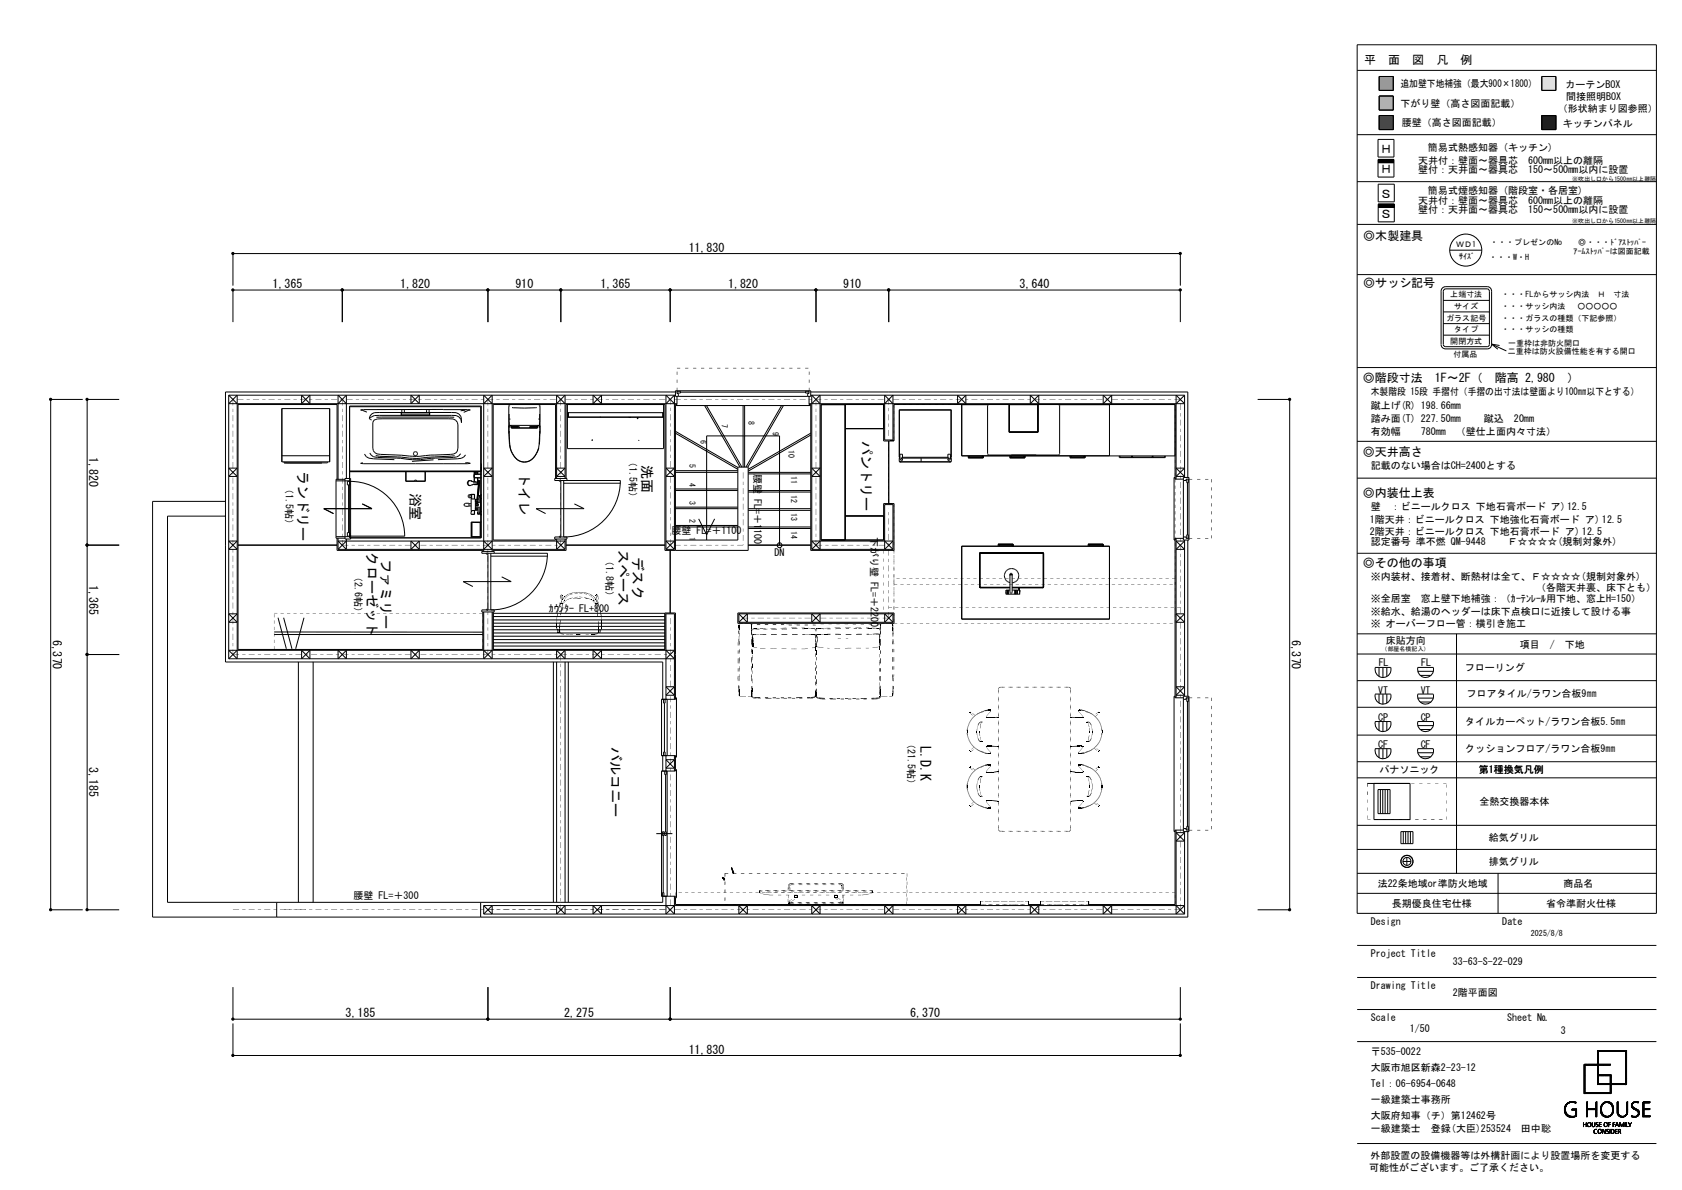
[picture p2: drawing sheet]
<svg xmlns="http://www.w3.org/2000/svg" width="420mm" height="297mm" viewBox="0 0 420 297" stroke-linecap="round" stroke-linejoin="round" font-family="sans-serif">
<defs><g id="words">
<g font-size="3.5">
<text x="215.1" y="110" transform="rotate(90 215.1 110)">パントリー</text>
<text x="74.5" y="117.6" transform="rotate(90 74.5 117.6)">ランドリー</text>
<text x="129.7" y="118.1" transform="rotate(90 129.7 118.1)">トイレ</text>
<text x="160.3" y="116.1" transform="rotate(90 160.3 116.1)">洗面</text>
<text x="102.5" y="122.9" transform="rotate(90 102.5 122.9)">浴室</text>
<text x="91.7" y="137.8" transform="rotate(90 91.7 137.8)">クローゼット</text>
<text x="154.5" y="137.4" transform="rotate(90 154.5 137.4)">スペース</text>
<text x="95.2" y="139.6" transform="rotate(90 95.2 139.6)">ファミリー</text>
<text x="158" y="139.1" transform="rotate(90 158 139.1)">デスク</text>
<text x="152.5" y="186.5" transform="rotate(90 152.5 186.5)">バルコニー</text>
<text x="229.8" y="186.3" transform="rotate(90 229.8 186.3)">L.D.K</text>
</g>
<g font-size="3">
<text x="340.7" y="16.1">平　面　図　凡　例</text>
<text x="344.6" y="38.3">Ｈ</text>
<text x="344.6" y="43.3">Ｈ</text>
<text x="344.6" y="49.4">Ｓ</text>
<text x="340.4" y="59.8">◎木製建具</text>
<text x="344.6" y="54.4">Ｓ</text>
<text x="172" y="62.9">11,830</text>
<text x="68.1" y="72">1,365</text>
<text x="99.9" y="72">1,820</text>
<text x="128.7" y="72">910</text>
<text x="149.9" y="72">1,365</text>
<text x="181.8" y="72">1,820</text>
<text x="210.6" y="72">910</text>
<text x="254.6" y="72">3,640</text>
<text x="340.4" y="71.7">◎サッシ記号</text>
<text x="340.3" y="95.3">◎階段寸法　1F～2F（　階高 2,980　）</text>
<text x="340.3" y="113.7">◎天井高さ</text>
<text x="22.3" y="114.1" transform="rotate(90 22.3 114.1)">1,820</text>
<text x="340.3" y="124">◎内装仕上表</text>
<text x="340.3" y="141.4">◎その他の事項</text>
<text x="22.3" y="146" transform="rotate(90 22.3 146)">1,365</text>
<text x="13.2" y="159.6" transform="rotate(90 13.2 159.6)">6,370</text>
<text x="322.5" y="159.6" transform="rotate(90 322.5 159.6)">6,370</text>
<text x="22.3" y="191.5" transform="rotate(90 22.3 191.5)">3,185</text>
<text x="86.2" y="253.9">3,185</text>
<text x="140.8" y="253.9">2,275</text>
<text x="227.3" y="253.9">6,370</text>
<text x="172" y="263">11,830</text>
</g>
<g font-size="2.5">
<text x="349.7" y="21.8">追加壁下地補強（最大900×1800）</text>
<text x="390.9" y="21.9">カーテンBOX</text>
<text x="349.7" y="26.8">下がり壁（高さ図面記載）</text>
<text x="389" y="28.1">（形状納まり図参照）</text>
<text x="391.1" y="25">間接照明BOX</text>
<text x="350" y="31.5">腰壁（高さ図面記載）</text>
<text x="390.3" y="31.6">キッチンパネル</text>
<text x="354.1" y="40.9">天井付：壁面～器具芯　600mm以上の離隔</text>
<text x="356.5" y="37.8">簡易式熱感知器 (キッチン)</text>
<text x="354.1" y="43.3">壁付：天井面～器具芯　150～500mm以内に設置</text>
<text x="354.1" y="50.8">天井付：壁面～器具芯　600mm以上の離隔</text>
<text x="354.1" y="53.3">壁付：天井面～器具芯　150～500mm以内に設置</text>
<text x="356.5" y="48.3">簡易式煙感知器 (階段室・各居室)</text>
<text x="342.3" y="98.7">木製階段 15段 手摺付（手摺の出寸法は壁面より100㎜以下とする）</text>
<text x="342.3" y="102">蹴上げ(R) 198.66mm</text>
<text x="342.3" y="105.3">踏み面(T) 227.50mm</text>
<text x="370.5" y="105.2">蹴込　20mm</text>
<text x="342.3" y="108.6">有効幅</text>
<text x="354.8" y="108.6">780mm　（壁仕上面内々寸法）</text>
<text x="157.2" y="114" transform="rotate(90 157.2 114)">（1.5帖）</text>
<text x="188.3" y="118.2" transform="rotate(90 188.3 118.2)">腰壁 FL=＋1100</text>
<text x="342.3" y="117.1">記載のない場合はCH=2400とする</text>
<text x="71.3" y="120.8" transform="rotate(90 71.3 120.8)">（1.5帖）</text>
<text x="342" y="130.6">1階天井：ビニールクロス 下地強化石膏ボード ア) 12.5</text>
<text x="342.3" y="127.3">壁　：ビニールクロス 下地石膏ボード ア)12.5</text>
<text x="167.7" y="133.4">腰壁 FL=＋1100</text>
<text x="217.5" y="133.9" transform="rotate(90 217.5 133.9)">下がり壁 FL=＋2200</text>
<text x="342" y="133.5">2階天井：ビニールクロス 下地石膏ボード ア) 12.5</text>
<text x="342.3" y="136.1">認定番号 準不燃 QM-9448　　Ｆ☆☆☆☆(規制対象外)</text>
<text x="88.6" y="142.7" transform="rotate(90 88.6 142.7)">（2.6帖）</text>
<text x="151.3" y="138.8" transform="rotate(90 151.3 138.8)">（1.8帖）</text>
<text x="193.4" y="138.9">DN</text>
<text x="342.3" y="144.7">※内装材、接着材、断熱材は全て、Ｆ☆☆☆☆(規制対象外)</text>
<text x="383.5" y="147.6">（各階天井裏、床下とも）</text>
<text x="137.1" y="152.7">ｶｳﾝﾀｰ FL+800</text>
<text x="342.3" y="150.2">※全居室　窓上壁下地補強：（ｶｰﾃﾝﾚｰﾙ用下地、窓上H=150）</text>
<text x="342.3" y="153.4">※給水、給湯のヘッダーは床下点検口に近接して設ける事</text>
<text x="342.3" y="156.6">※ オーバーフロー管：横引き施工</text>
<text x="346.1" y="160.7">床貼方向</text>
<text x="379.5" y="161.8">項目　/　下地</text>
<text x="344.3" y="166.3">FL</text>
<text x="354.9" y="166.3">FL</text>
<text x="365.8" y="167.6">フローリング</text>
<text x="344.1" y="173.1">VT</text>
<text x="354.7" y="173.1">VT</text>
<text x="344.1" y="179.9">CP</text>
<text x="354.8" y="180">CP</text>
<text x="366.2" y="174.1">フロアタイル/ラワン合板9㎜</text>
<text x="226.7" y="184.4" transform="rotate(90 226.7 184.4)">（21.5帖）</text>
<text x="365.9" y="180.8">タイルカーペット/ラワン合板5.5㎜</text>
<text x="344.1" y="186.7">CF</text>
<text x="354.8" y="186.7">CF</text>
<text x="365.9" y="187.6">クッションフロア/ラワン合板9㎜</text>
<text x="344.4" y="193">パナソニック</text>
<text x="369.3" y="193">第1種換気凡例</text>
<text x="366.9" y="201">全熱交換器本体</text>
<text x="369.2" y="209.9">給気グリル</text>
<text x="369.2" y="215.9">排気グリル</text>
<text x="344" y="221.4">法22条地域or準防火地域</text>
<text x="390.4" y="221.4">商品名</text>
<text x="88.3" y="224.3">腰壁 FL=＋300</text>
<text x="347.6" y="226.4">長期優良住宅仕様</text>
<text x="386" y="226.4">省令準耐火仕様</text>
<text x="342.3" y="230.8">Design</text>
<text x="375.1" y="230.8">Date</text>
<text x="342.3" y="238.8">Project Title</text>
<text x="362.8" y="241">33-63-S-22-029</text>
<text x="342.3" y="246.8">Drawing Title</text>
<text x="362.8" y="248.7">2階平面図</text>
<text x="342.3" y="254.8">Scale</text>
<text x="352" y="257.7">1/50</text>
<text x="376.3" y="254.8">Sheet №</text>
<text x="342.3" y="263.4">〒535-0022</text>
<text x="389.8" y="258">3</text>
<text x="342.3" y="267.4">大阪市旭区新森2-23-12</text>
<text x="342.3" y="271.4">Tel：06-6954-0648</text>
<text x="342.3" y="275.4">一級建築士事務所</text>
<text x="342.3" y="279.4">大阪府知事（チ）第12462号</text>
<text x="342.3" y="282.6">一級建築士　登録(大臣)253524　田中聡</text>
<text x="341.9" y="292.3">可能性がございます。ご了承ください。</text>
<text x="342.2" y="289.2">外部設置の設備機器等は外構計画により設置場所を変更する</text>
</g>
<g font-size="2">
<text x="363.6" y="61.8">ＷＤ1</text>
<text x="364.4" y="64.6">ｻｲｽﾞ</text>
<text x="371.8" y="64.8">・・・W・H</text>
<text x="372.1" y="61.1">・・・プレゼンのNo</text>
<text x="392.9" y="63.4">ｱｰﾑｽﾄｯﾊﾟｰは図面記載</text>
<text x="394.1" y="61.1">◎・・・ﾄﾞｱｽﾄｯﾊﾟｰ</text>
<text x="362.1" y="74.3">上端寸法</text>
<text x="363.1" y="77.1">サイズ</text>
<text x="374.9" y="77.1">・・・サッシ内法　 ○○○○○</text>
<text x="374.9" y="74.3">・・・FLからサッシ内法　Ｈ　寸法</text>
<text x="361.1" y="80">ガラス記号</text>
<text x="363.1" y="82.9">タイプ</text>
<text x="374.9" y="82.9">・・・サッシの種類</text>
<text x="374.9" y="80">・・・ガラスの種類（下記参照）</text>
<text x="362.1" y="85.8">開閉方式</text>
<text x="363" y="89">付属品</text>
<text x="376.5" y="88.4">二重枠は防火設備性能を有する開口</text>
<text x="376.6" y="86.4">一重枠は非防火開口</text>
<text x="180.3" y="105.9" transform="rotate(90 180.3 105.9)">7</text>
<text x="186.9" y="105.2" transform="rotate(90 186.9 105.2)">8</text>
<text x="193" y="107.9" transform="rotate(90 193 107.9)">9</text>
<text x="174.9" y="109.8" transform="rotate(90 174.9 109.8)">6</text>
<text x="196.9" y="112.3" transform="rotate(90 196.9 112.3)">10</text>
<text x="172.2" y="115.9" transform="rotate(90 172.2 115.9)">5</text>
<text x="197.6" y="118.9" transform="rotate(90 197.6 118.9)">11</text>
<text x="172.2" y="120.4" transform="rotate(90 172.2 120.4)">4</text>
<text x="172.2" y="125" transform="rotate(90 172.2 125)">3</text>
<text x="197.6" y="123.5" transform="rotate(90 197.6 123.5)">12</text>
<text x="172.2" y="129.5" transform="rotate(90 172.2 129.5)">2</text>
<text x="197.6" y="128" transform="rotate(90 197.6 128)">13</text>
<text x="172.2" y="134.1" transform="rotate(90 172.2 134.1)">1</text>
<text x="197.6" y="132.5" transform="rotate(90 197.6 132.5)">14</text>
<text x="382.3" y="233.6">2025/8/8</text>
</g>
<g font-size="1.5">
<text x="392.6" y="45.1">※吹出し口から1500㎜以上離隔</text>
<text x="392.6" y="55.8">※吹出し口から1500㎜以上離隔</text>
<text x="345" y="162.6">（部屋名横記入）</text>
</g>
</g></defs>
<path d="M344.4 19.1h3.5v3.5h-3.5z" fill-rule="evenodd" fill="#979797" stroke="#979797" stroke-width=".25"/>
<g fill="none" stroke="#000" stroke-width=".25">
<path d="M338.9 17.6h74.7M338.9 11.2h74.7v216.8h-74.7zM344.4 19.1h3.5v3.5h-3.5zM385 19.1h3.5v3.5h-3.5zM338.9 33.6h74.7M344.1 34.8h4v4.4h-4zM344.1 39.8h4v4.4h-4zM344.1 39.9h4M344.1 39.8h4M344.4 24h3.5v3.5h-3.5zM344.4 28.8h3.5v3.5h-3.5zM385 28.8h3.5v3.5h-3.5z"/>
<path d="M338.9 56h74.7M338.9 45.3h74.7M344.1 40.6h4M344.1 40.5h4M344.1 40.4h4M344.1 40.3h4M344.1 40.2h4M344.1 40.1h4M344.1 40h4M344.1 51.7h4M344.1 46h4v4.4h-4zM344.1 51h4v4.4h-4z"/>
<path d="M344.1 51.6h4M344.1 51.5h4M344.1 51.4h4M344.1 51.3h4M344.1 51.2h4M344.1 51.1h4M58.2 71.3v-8h236.5v8M85.5 72.4v8M121.8 72.4v8M140 72.4v8M167.3 72.4v8M203.8 72.4v8"/>
<path d="M221.9 72.4v8M338.9 68.5h74.7M360.4 77.9h11.5M360.4 75h11.5M360.9 71.5h10.4a1.1 1.1 0 0 1 1.1 1.2v13.2a1.07 1.07 0 0 1-1.1 1.2h-10.4M360.9 72.1h10.4l.3 .1 .3 .5-.1 13.6-.5 .2h-10.4M361 72.1l-.4 .2-.2 .4v13.3l.1 .3 .5 .2M361 71.5a1.14 1.14 0 0 0-1.2 1.2v13.2a1.1 1.1 0 0 0 1.2 1.2M362 62.4h8M20.7 99.7h-8v127.4h8M29.8 99.7h-8v127.4h8M57.1 98.6h111.6"/>
<path d="M57.1 98.6v65.8M57.1 98.6l2.1 2.2M58.2 80.4v-8h236.5v8M75.3 98.6v2.2l2.1-2.2v2.2zM102.6 98.6v2.2l2.1-2.2v2.2zM148.1 98.6v2.2l2.1-2.2v2.2zM168.7 97.5h33.7v1.4h-33.7zM168.7 97.8h-112.4v67.4h109.2v9.3M169 97.7h.9v.4h-.9M169 97.5v.7h.4v.7M169 98.9v2.1h-.3M169.9 97.9h31.2"/>
<path d="M202 97.7h-.9v.4h.9M202 97.5v.7h-.3v.7M202 98.9v2.1h.4M202.4 97.8h94.2v21.4M202.4 98.6h93.4M239.1 98.6v2.2l2.1-2.2v2.2zM257.3 98.6v2.2l2.1-2.2v2.2zM275.5 98.6v2.2l2.1-2.2v2.2zM295.8 98.6v20.6M295.8 98.6l-2.1 2.2M314 99.7h8v127.4h-8M338.9 91.7h74.7"/>
<path d="M360.4 80.8h11.5M360.4 83.7h11.5M372.4 85.9l3.7 1.7M372.4 85.9l2 .3M372.4 85.9l1.6 1.3M57.1 116.8h2.1l-2.1 2.1h2.1zM70.4 113.7h11.9M70.4 102h11.9v13.3h-11.9zM70.4 102v13.3M70.9 115.3l.1 .2M71 115.5l1.3 .1M81.8 115.3l-.1 .2h-10.7"/>
<path d="M82.3 102v13.3M84.2 119.6v-18.6h-24.8v61.1h61.2v-9.4M84.4 100.8l2.1-2.2v20.8M86.1 119.4h1.4v15.1h-1.4zM86.1 119.6h-2.2v14.7h2.2M86.5 100.8l-2.1-2.2v21M87.3 101.5h32.7v32.7M87.3 101.3h32.9v32.9h-32.9zM87.3 117.7h32.9M87.3 117.6h32.9M90.6 115.5l-.6 .2h27.4l-1.2-.2M91 113.3l.4 .7 .7 .3 6.4 .4"/>
<path d="M92.2 104.4l.6 .4M92.3 113.1l1 .9 1 .2 5.7 .2 4.1 .4 3.7-.4 5.4-.2 .8-.2 1-.8M93.3 104.9l1-.3 1.1-.1 17.7 .1 .6 .3 .5 .5 .1 .6v5.8a1.56 1.56 0 0 1-1.8 1.6l-5 .2-3.4 .3-9.1-.5a1.64 1.64 0 0 1-1.9-1.6v-6.4zM93.8 113.7l10.3 .7 9.4-.7M94 104.1h19.4M100.2 103.6h7.1M100.2 103h7.1v.6h-7.1zM100.2 103h7.1M100.3 102.4v.6M100.3 103h-6.8l-.7 .3-.6 1.1M101 102.4v.6M101 103h5.5"/>
<path d="M101.3 117.7v2.4h4.9v-2.4M101.4 117.7v2.4h2.1v-.3h.5v.3h2.1v-2.4M106.5 102.4v.6M107.1 102.4v.6M107.1 103h6.8a1.97 1.97 0 0 1 1.3 2.5l-.1-.8-.5-.6-.7-.4h-19.2a3.3 3.3 0 0 0-2.5 .7M108.2 114.8l-5.3 .3M110.7 102.2l-20.7 .1 1.6 .6M110.7 102.2l6.7 .1-1.6 .6M116.2 102.4l-1.2 .1M116.2 113.5l-.4 .6-.6 .3-5.9 .3M117.3 119.9l-.2 .1M117.3 119.9l.3 .1"/>
<path d="M117.3 119.9l-.4 .2M118.4 118.8v.2M118.4 118.8v.4l1.8 .1M118.4 117.8h.9M118.4 118.6v.2M118.4 117.8v2.5M118.7 117.8h-.3M118.8 117.9h.1M118.8 117.9v.4M118.9 117.9v.4l-.1-.1h.1M119 117.8h.3M119.3 117.8v.5"/>
<path d="M119.3 119.3v1.6M119.3 119.3v1.6h-.9M119.6 119.8l-.3 .3M119.6 119.8l.1 .1M119.7 119.9l.1 .1M119.7 119.9l-.4 .3M119.8 120l-.4 3.7M119.8 120l-.5 .3M120.2 118.4h-1.8v.4M120.2 118.3l-1.8 .1M120.8 100.8l2.1-2.2v39M120.8 116.8h2.1l-2.1 2.1h2.1z"/>
<path d="M122.9 100.8l-2.1-2.2v39M127.1 103.3l.1 2.8M127.1 106.3v1.9M127.1 106.3h.5v.5M127.2 106.1h7.5M127.2 106.1l-.1 .7M127.2 107.6l.2 4.2M127.2 101.4l.1 .1M127.4 104.5l-.1 .2M127.4 111.8l.2 .8M127.4 101l-.4 .4v6.7l.4 3.7M127.6 112.6l.7 1.2"/>
<path d="M127.7 106.8h6.5M127.7 106.6h1.8M127.8 101.7l3.1 .2 3.1-.2M128.3 113.8l.9 1M128.3 113.8l.5 .5M129.2 114.8l.6 .3M129.2 114.8a2.78 2.78 0 0 0 3.5 0M129.6 106.5h-1.9v.3M129.6 106.5v.3M129.6 106.5l.1 .1M132.3 106.5h1.9v.3M132.3 106.5l-.1 .1"/>
<path d="M132.3 106.5v.3M132.4 106.6h1.8M132.6 114.8a2.95 2.95 0 0 1-2.3 .4M133.9 113.2l-1.3 1.6M134.3 106.3v.5M134.3 106.3h.5M134.3 106.3l-.1 .5M134.3 112.6l-.4 .6M134.5 101l.3 .2v7M134.5 104.5l.2 .2M134.6 111l-.7 2.2M134.7 106.1v.4"/>
<path d="M134.7 101.4l-.1 .1M134.7 105.3v.8M134.7 103.3v2M134.7 106.6v.2M134.7 107.6v.6M134.7 108.2l-.1 2.8M134.7 106.5v.1M134.8 108.2l-.1 2.8M134.8 106.5v.3M134.8 106.3l-.1 .2M134.8 107.6v.6M138.7 119.4v-18.4h-15.6v33.8h15.6v-.3"/>
<path d="M139 100.8l2.1-2.2v20.8M139 116.8h2.1l-2.1 2.1h2.1zM139.7 119.9v.2h.3M140 119.9v14.1M140.8 119.9v14.1a14.1 14.1 0 0 0 14.1-14.1h-14.9v-.1l-1.5 .1v-.5h3.1v.5M141.1 100.8l-2.1-2.2v20.8M141.4 119.4v-18.4h24.6v36.4h20.8v-20.8h-2.6v18.2h-15.5M141.7 101v11h24v-11M141.7 103h24M141.7 104.1h24M141.7 103.8h.1M141.7 104h.1"/>
<path d="M141.7 104.1h.1M141.8 103v1.1M141.9 103v1.1M147.8 109.8v.1M147.8 109.9h.1M147.9 109.8l-.1 .1M157 104.1h.6M159.1 104.1v.4M159.2 104.5h.1M159.3 104.1l-.1 .4M159.5 109.8v.1zM165.5 103v1.1"/>
<path d="M165.6 103v1.1M165.6 103.8h.1M165.6 104h.1M165.6 104.1h.1M166.3 100.8l2.1-2.2v38.5M166.3 116.8h2.1l-2.1 2.1h2.1zM168.4 100.8l-2.1-2.2v38.5M168.7 117.9h15.5M168.7 117.5h15.5M168.7 108.1l15.5 9M168.7 107.7l15.5 9M168.7 101.2h33.7"/>
<path d="M169 101h-.3v36.4M169 100.8h-111.9l2.1-2.2v65.8l-2.1-2.1h111.3l-2.1 2.1M175.9 101.2l8.9 15.4M176.4 101.2l8.9 15.4M185.5 101.2v15.4M185.9 101.2v15.4M186.8 117.9h15.6M186.8 118.3h15.6M195.2 101.2l-8.9 15.4M195.6 101.2l-8.9 15.4M202 101h.4v36.4h20.8v-11.7h-2.6v9.1l-15.6-.1v-33.7h15.6v9.1h2.6v-9.1h70.2v18.6h2.1M202 100.8h93.8l-2.1-2.2v21"/>
<path d="M202.4 108.1l-15.6 9M202.4 108.6l-15.6 9M202.7 100.8l2.1-2.2v38.5l-2.1-2.1h20.3l-2.1 2.1v-11.2h2.1v11.2M202.7 116.8h2.1l-2.1 2.1h2.1zM204.8 100.8l-2.1-2.2v38.5M205 101h6M211 101v33.8M211 107h9.6M220.9 100.8l2.1-2.2v11.2h-2.1v-11.2l2.1 2.2M221.9 110.1v15.6M224.5 102.4v11.7h.2M224.5 102.4h13"/>
<path d="M224.6 102.3h12.8M224.6 102.3v11.8M224.6 102.3l-.1 .1M224.7 114.1v.2M224.7 114.3h-.2l.2 1h12.7l.1-1h-.2M225.3 114.1h11.4M225.3 114.3v-.9h-.6v1.2l.3 .3h.3v-.3h-.3v-.3h12v.3h-.3v.3h.3l.3-.3v-1.2h-.6v.9M230 114.3v1M237.4 114.1v.2M237.4 102.3l.1 .1M237.4 102.3v11.8M237.5 102.4v11.7h-.2"/>
<path d="M240.2 113.8h53.2M241.8 113.8v.5h3.7v-.5M242 113.8v.2h3.3v-.2M245.3 114h.1M246.8 101h-6.7l.1 12.8M246.9 101h-.1M252 101v6.9h7.2v-6.9M252 101v6.9M252 107.7v.1M252.1 107.8v-6.8h7v6.8M252.1 107.8h.1M252.1 101h-.1"/>
<path d="M252.1 113.8v.5h3.8v-.5M252.4 114h.1M252.4 113.8v.2M255.7 113.8v.2h-3.3M259.1 101h.1M259.2 107.8l-.1 .1M259.2 107.8l-7.1 .1M259.2 107.7v.1M264.3 101l.3 .2v12l-.5 .4-17.4-.1-.1-12.3 .2-.2M264.4 101h12.6M267.2 113.8v.5h3.7v-.5M267.4 113.8v.2h3.3v-.2"/>
<path d="M277 113.7l-36.8 .1M277 101v12.8M279.5 113.8v.4h11.5v-.4M279.7 113.8v.3h2.9v-.3M282.5 113.8v.3M282.8 113.8v.4M282.8 114.1h4.9M287.7 113.8v.4M287.8 113.8v.3h3v-.3M293.4 119.2h-.2v15.6h.2M293.7 116.8h2.1l-2.1 2.1h2.1zM295.5 119.2h1.4v15.6h-1.4z"/>
<path d="M296.3 119.6v.9h.4v-.9M296.9 119.6h-.7v.3h-.7M338.9 110.2h74.7M338.9 119.3h74.7M21.8 136.1h8M56.3 125.1h-18.2v103.8h258.5v-21.3M56.3 128.8h-14.5v96.4h123.7v-1.5M57.1 135h2.1l-2.1 2.1h2.1zM59.4 136.1h24.8M83.9 133.9h3.6M83.9 120h3.6M84.2 134.3v3.1h36.4v.2"/>
<path d="M84.4 137.1h56.7M84.4 134.3v2.8M86.5 134.5v2.6l-2.1-2.1h56.7l-2.1 2.1v-2.6M86.5 135l-2.1 2.1M86.7 120.1h.6v.9h-.6zM87 121v11.9M87.4 120.1a13.7 13.7 0 0 1 13.6 13.8l-14.3-.1v-.9h.6v.9M90.5 125.8l2.4 1.2h-12l2.4 1.2M102.6 135v2.1l2.1-2.1v2.1zM115.9 126l.1 .1M116 125.8l.2-.2h.9v.8h-.9l-.3-.3zM116 125.9l-.1 .1"/>
<path d="M116.9 120.1a.63 .63 0 0 0 0 1M116.9 121.1l.4 .1M116.9 121.1h.2M117.1 126.3h.5M117.1 125.7h.5M117.1 120a.72 .72 0 0 0 0 1.1M117.1 120l-.2 .1M117.1 121.1l.2 .1M117.6 120l.4 .2M117.6 120l.2 .1M117.6 124.5h1.1v2.9h-1.1M117.6 124.3h.1"/>
<path d="M117.6 127.8v.6M117.7 124.3h.2M117.7 123.6v.5M117.7 123.4h.8v1.1M117.7 130.4h2.2v3.5h-2.2zM117.7 123.4h-.6l-.2 .4 .2 .4h.5l.1 3.6M117.8 123.6v.5M117.8 124.3v.2M117.8 127.4l-.2 .4M117.9 130.4v3.5M117.9 123.6h-.5l-.3 .2 .3 .3h.5M118 120.2l.1 .1"/>
<path d="M118.1 120.9h.1M118.1 120.2l.1 .1M118.2 120.3h.8M118.2 120.3h.1M118.2 120.9l-.9 .3M118.4 120.9h.1M118.4 123.4v1.1M118.4 127.4v1h-.7M118.5 127.4v1h-.9M118.7 126.7h.5v.6h-.3v-.6M118.7 125.7h.1l-.1 .6M118.7 125.8h.6"/>
<path d="M118.7 127.3h.7M118.7 126.8h.7M118.7 124.8h.2M118.7 125.2h.7M118.7 125.3h.5M118.9 125.3v-.6h.3v1M118.9 120.3h.1M118.9 125.8l.2-.2 .4 .4-.2 .2h-.3M119 120.8l-.8 .1M119 120.3l.1 .3-.1 .2M119 125.8h.3l.1 .2M119 125.3v.4"/>
<path d="M119.1 125.3l-.1 .4M119.1 125.8h.2M119.2 125.2h.2M119.2 124.8h.2M119.2 123.6l-.1 1.1M119.3 125.8l.1 .2-.1 .2M119.3 126.2h-.6M119.3 126.2h-.2M119.3 127.8h.1M119.3 124.2h.1M119.3 124.2v.5M119.3 120.4l.4-.3v.8"/>
<path d="M119.3 125.2v.5zM119.4 128.3v-1.7h.4v1.7M119.4 124.3l-.1 .4h-.6M119.4 127.8l-.1 .5h.9M119.4 126.2h-.5M119.5 120.3l-.3 3.3M119.5 120.2l-.2 3.4M119.6 120.1l-.3 3.6 .1 1.7h.4v-1.7M119.7 121.3l-.2 2.4M119.8 128.2h.3M119.8 124.1h.2M119.8 127.8h.2"/>
<path d="M119.8 127.9h.2M119.8 124.2h.2M119.9 123.7l.1 .3M120 123.8h.1M120 128l-.1 .3M120.1 123.4l-.1 .3 .1 4.9M120.1 127.6h.1M120.1 123.4h.1M120.1 123.4v.3M120.1 124.4h.1M120.1 128.3v.3M120.1 128.5h.1"/>
<path d="M120.1 128.6h.1M120.1 123.5h.1M120.2 130.3h-2.6v3.7h2.6M120.2 123.7h-.9l.1 .5M120.2 124.4h-.1M120.8 135l2.1 2.1M121.5 138.1v.2h.3M121.8 138.1v14.1M122.6 138.1v14.1a14.1 14.1 0 0 0 14.1-14.1h-16.4v-.5h3.1v.5M122.6 138.8h14.1M122.9 135l-2.1 2.1M138.5 134h1.2v.2l1.9-.2v.5h-3.1z"/>
<path d="M139 135l2.1 2.1M140 133.9h-.3v.1M140.8 120.6h14.1M141.1 134.5v2.6M141.4 136.1h24.6M141.4 134.5v2.9h-18.3v.2M143.4 125.8l2.4 1.2h-11.9l2.3 1.2M166.3 137.1l2.1-2.1h-2.1l2.1 2.1M166.3 137.1h2.1M167.3 137.4v15.6M168.7 131.5h15.5M168.7 131.1h15.5"/>
<path d="M168.7 127h15.5M168.7 126.6h15.5M168.7 122.4h15.5M168.7 122h15.5M174.5 129.5l1.9 4 2-4M176.4 134.8v-26h18.2v27.3M186.8 131.5h15.6M186.8 127h15.6M186.8 122.4h15.6M186.8 122.8h15.6M186.8 127.4h15.6M186.8 131.9h15.6"/>
<path d="M186.8 136.1h15.6M202.7 137.1h20.3M204.8 135l-2.1 2.1M211 128.8h9.6M220.9 135l2.1 2.1M240.2 136.3h36.8v18.2h-36.8zM240.2 136.3l-.1 .1M244.6 138.1h16M244.6 138.1v.1M244.6 138.1h.1M244.7 138h15.8M244.7 138l-.1 8.6"/>
<path d="M244.8 138l-.1 .1M244.8 138h.1M244.8 138h-.1M244.8 138h15.6M249.2 136.3v-.5h3.8v.5M252.7 136.1h.1M252.7 136.1v.2M252.8 136.1h-3.4v.2M252.9 135.8v.5M260.4 138h.1M260.5 138l.1 .1M260.5 138.1l-.1-.1 .2 .1"/>
<path d="M260.5 138v8.7M260.5 138l-.1 .1M260.5 138.2h.1M260.5 138.1l.1 .1M260.6 138.1v8.5M260.6 138.2v8.3M271.9 136.3v-.2h3.4v.2M275.5 135.8v.5M275.5 135.8h-3.8v.5M275.5 135.8l-.1 .5M293.7 135h2.1l-2.1 2.1h2.1zM293.7 134.4v39.8"/>
<path d="M295.5 134.4h-2.1v39.8h2.1M295.5 134h.7v.4h.7M295.8 134.8v39M296.3 134.4v-.9h.4v.9M296.5 120.5v13M296.6 134.8v39M338.9 138.1h74.7M57.1 153.2h2.1l-2.1 2.1h2.1zM68.5 158.4h52.1M68.5 157.7l52.1 .1M69.4 154.2l2.1 7.7M70.8 154.2l2.1 7.7"/>
<path d="M75.9 154.2l-2.1 7.7M120.3 152.2h1.2v.2l1.9-.2v.5h-3.1zM120.8 152.7v11.7l2.1-2.1M121.8 152.1h-.3v.1M122.9 152.7v11.7l-2.1-2.1M123.1 152.7v9.4h42.9v-9.1h2.7v21.5h-3.5v14.1h3.5v3.8h-3.5v31.3h3.5v2.1h76M123.1 155.5h42.9M123.1 153.1h42.9M123.1 153.9h42.9M123.1 154.7h42.9M123.1 156.3h42.9M123.1 157.2h42.9"/>
<path d="M123.1 158h42.9M123.1 158.8h42.9M123.1 159.6h42.9M125.3 144l2.3 1.2h-11.9l2.4 1.2M184.2 153h39v2.6h-39zM184.5 153.2h38.5M184.5 155.3h38.5M184.5 153.2v2.1M184.5 153.2l2.1 2.1v-2.1l-2.1 2.1M202.7 153.2v2.1l2.1-2.1v2.1zM223 153.2l-2.1 2.1v-2.1l2.1 2.1M223 153.2v2.1"/>
<path d="M244.6 146.6h7.6M244.6 146.6l7.6 .1M244.6 146.5v.1M251.2 147.6v.1M251.2 147.8v.5M251.2 147.3h.1M251.2 147.3v.3M251.2 148.3h.1M251.7 147.3v1M252.2 145.4a1.78 1.78 0 0 1-1-2.8 1.78 1.78 0 0 1 3 .2 1.78 1.78 0 0 1-1.5 2.7M252.2 147.3h-1v1h3.4M252.2 143.5l.1-.2 .4 .2v4.4l-.2 .2-.3-.2v-4.6l.4-.2 .1 .5"/>
<path d="M252.7 143.5h.1M252.7 146.7h7.8M252.7 147.3h1.6M253.5 147.3v1M254 147.3h.1M254 147.3v1M254 148.3h.1M254.3 146.7v.7M254.3 146.8h.2M254.3 146.7l.2 .1M254.4 146.7h-.1M254.4 146.7h.1"/>
<path d="M254.4 146.7h.2M254.5 146.7h.1M254.6 146.7v1.6M254.6 147.3h.1M254.6 147.3l.1 .2M254.6 147.4l.1 .1M254.6 148.2v.1M254.7 147.5v.4M260.5 146.6h.1M260.5 146.6h-.1M260.5 146.5h.1M260.6 146.6l-.1 .1"/>
<path d="M260.6 146.6h-7.9M260.6 146.5l-.1 .1M260.6 146.5l-.1 .1h-7.8M293.7 153.2l2.1 2.1h-2.1l2.1-2.1zM338.9 158.2h74.7M363.7 158.2v59.8M21.8 163.4h8M59.2 162.3l-2.1 2.1M74.5 165.2v60M75.3 162.3v2.1l2.1-2.1v2.1zM78.2 165.2v60M84.4 162.3v2.1l2.1-2.1v2.1z"/>
<path d="M102.6 162.3v2.1l2.1-2.1v2.1zM123.1 160.4h42.9M123.1 161.2h42.9M138.2 165.2v60M139 162.3v2.1l2.1-2.1v2.1zM139 165.2v60M141.1 165.2v60M141.9 165.2v60M148.1 162.3v2.1l2.1-2.1v2.1zM165.7 174.5v1h.4v-1M165.9 175.5v12.2M166.3 174.5v-21.3h2.1v21.3"/>
<path d="M166.3 162.3l2.1 2.1h-111.3M166.3 171.4h2.1l-2.1 2.1h2.1zM166.6 174.5v14.1M168.7 174.2h.2v14.8h-.2M293.4 173.8h-.2v33.8h.2M293.7 171.4l2.1 2.1h-2.1l2.1-2.1zM295.5 173.8h1.4v33.8h-1.4zM296.3 174.2v.9h.4v-.9M296.5 175.1v31.1M296.9 174.2h-.7v.3h-.7M338.9 163.2h74.7M338.9 169.9h74.7"/>
<path d="M338.9 176.5h74.7M343.4 173.2h3.9M343.4 166.6h3.9a1.99 1.99 0 0 1-2 2.5 1.99 1.99 0 0 1-1.9-2.5zM343.4 173.3a1.99 1.99 0 0 0 1.9 2.4 1.99 1.99 0 0 0 2-2.4M344.3 166.6v2.2M344.3 173.3v2.2M345.3 166.6v2.5M345.3 173.3v2.5M346.3 166.6v2.2M346.3 173.3v2.2M354 173.2h3.9M354 167.6h3.9"/>
<path d="M354 174.2h3.9M354 166.6h3.9a1.99 1.99 0 0 1-1.9 2.5 1.99 1.99 0 0 1-2-2.5zM354 173.3a1.99 1.99 0 0 0 2 2.4 1.99 1.99 0 0 0 1.9-2.4M354.6 168.6h2.7M354.6 175.2h2.7M165.5 188.6v3.8M165.7 188.6v-.9h.4v.9M166 192.4v.9h.4v-.9M166.2 193.3v14.3M166.3 188.6v3.8M166.3 189.6h2.1l-2.1 2.1h2.1zM166.6 192.4v31.3"/>
<path d="M168.4 188.6v3.8M168.7 192.1h.2v32h-.2M338.9 194.1h74.7M338.9 183.5h74.7M338.9 190.1h74.7M341.4 195.5h10.7v9.1h-9v-9.1M343.4 180.1h3.9a1.99 1.99 0 0 1-2 2.5 1.99 1.99 0 0 1-1.9-2.5zM343.4 186.9h3.9a1.99 1.99 0 0 1-2 2.5 1.99 1.99 0 0 1-1.9-2.5zM344.1 197.1h3v6h-3zM344.3 180.1v2.2M344.3 186.9v2.2M344.7 197.1v6"/>
<path d="M345.3 197.1v6M345.3 180.1v2.5M345.3 186.9v2.5M345.9 197.1v6M346.3 180.1v2.2M346.3 186.9v2.2M346.5 197.1v6M354 180.1h3.9M354 181.1h3.9M354 186.9h3.9M354 187.9h3.9M354 180.1a1.99 1.99 0 0 0 2 2.5 1.99 1.99 0 0 0 1.9-2.5"/>
<path d="M354 186.9a1.99 1.99 0 0 0 2 2.5 1.99 1.99 0 0 0 1.9-2.5M354.6 182.1h2.7M354.6 188.9h2.7M163.9 208.1h4M165.4 207.6h.4v.9h-.4zM165.6 208.5v14.3M166 207.6h.4v.9h-.4zM180.4 219l.4 .4M180.4 219l.3 .2h-.3M180.4 219l.3 .2M180.4 219h.1M180.6 219.2h-.2"/>
<path d="M180.6 219.2h.1M180.8 219.3l.2 .1M180.8 219.4l.2 .1-.2-.1M180.8 219.3h.1M180.8 219.3l.1-.1-.1 .2M180.8 219.2v.1M180.9 219.5h-.3l.4 .1M182.7 216.6l.1 .2M182.7 216.6v.2M182.7 216.6h.1M182.7 216.8l.1 .2M182.7 216.8l.1 .1"/>
<path d="M182.7 216.6l.1 .3M182.7 216.8h.1M182.8 216.9l.3 .8M182.8 216.9v.1M182.8 217l.2 .5M182.8 217h.1M183 217.8h.1M183 217.4v.2M183 217.6l.1 .1M183 217.6h.1M183 217.6v.1M183 217.3v.2"/>
<path d="M183 217.3v.1M183 217.8l.1 .2M183 217.7v.1M183 217.7h.1M183.1 217.7v.3M183.1 217.7l-.1 .1M183.1 217.9v.1M293.7 207.2v20.9l2.1-2.1h-175M293.7 207.8h2.1l-2.1 2.1h2.1zM295.5 207.2h-2.1v18.6h-21.5M295.5 206.8h.7v.4h.7M295.8 207.6v20.5"/>
<path d="M296.3 207.2v-1h.4v1M338.9 218h74.7M338.9 212h74.7M338.9 206h74.7M349.8 207.6h3v3h-3zM350.3 215h2M350.4 207.6v3M351 207.6v3M351.3 214v2M351.6 207.6v3M352.2 207.6v3M374.1 218v10"/>
<path d="M69.1 225.2v3.7M120 225.2v3.7M120.8 226l2.1 2.1v-2.1l-2.1 2.1M120.8 226v2.1M120.8 228.1h175M139 226v2.1l2.1-2.1v2.1zM148.1 226v2.1l2.1-2.1v2.1zM165.4 223.7v-.9h.4v.9M166.3 223.7v4.4l2.1-2.1M168.4 223.7v4.4l-2.1-2.1M184.5 226v2.1l2.1-2.1v2.1zM202.7 226v2.1l2.1-2.1v2.1z"/>
<path d="M220.9 226v2.1l2.1-2.1v2.1zM239.1 226v2.1l2.1-2.1v2.1zM256.7 225.8h3.2M257.3 226v2.1l2.1-2.1v2.1zM275.5 226l2.1 2.1v-2.1l-2.1 2.1zM293.7 226l2.1 2.1M338.9 236h74.7M338.9 223h74.7M58.2 246.4v8h236.5v-8M58.2 255.4v8h236.5v-8M121.8 246.4v8M167.3 246.4v8"/>
<path d="M338.9 244h74.7M338.9 252h74.7M338.9 260h74.7M390.6 277.2l.5 .5M390.6 277.1l.4 .4M390.6 277l.4 .5M390.6 276.9l.3 .4M390.6 276.7l.3 .4M390.6 276.6l.3 .4M390.6 276.6l.3 .3M390.6 276.5l.3 .3M390.7 277.5l1.3 1.3-.5-.5"/>
<path d="M390.7 277.4l.5 .5M390.7 277.3l.4 .5M390.7 276.4l.2 .2M390.7 277.6l1.2 1.2M390.7 276.2l.2 .2M390.7 277.7l1.1 1.1M390.8 277.9l.8 .8M390.8 277.8l.9 1M390.8 275.9l.2 .3M390.8 276l.3 .1M390.8 275.8l.3 .3M390.9 278.1l.5 .5"/>
<path d="M390.9 277.2l-.3-.4 .3 .4M390.9 276.7l-.2-.3 .2 .3M390.9 275.7l.2 .4-.2-.3M390.9 275.7l.3 .2-.2-.3 .3 .2M390.9 276.5l-.2-.3 .2 .4M391 275.6l.2 .2M391 276.3l-.3-.2 .3 .3M391.1 275.5l.2 .3M391.1 275.5l.2 .2M391.1 275.5l.3 .2M391.2 275.4l.2 .2M391.2 278l-.5-.6 1.4 1.4"/>
<path d="M391.3 275.3l.3 .2M391.5 275.2l.2 .2M391.5 275.5l-.3-.1 .3 .2M391.6 275.5l-.2-.2 .2 .2M391.6 275.2l.1 .2M391.6 275.1l.2 .2M391.6 275.5l-.2-.2 .1 .2M391.6 278.4l.5 .4M391.7 275.1l.2 .2M391.7 275.1l.3 .2M391.7 278.4l.4 .4M391.8 278.4l.4 .4"/>
<path d="M391.8 278.5l.5 .3-.4-.3M392 278.5l.4 .3-.4-.2M392.1 275l.2 .2M392.1 275l.3 .2M392.1 278.6l.5 .2-.3-.2M392.2 275.2l-.3-.2 .2 .3M392.2 275l.3 .2M392.3 275l.3 .2M392.3 278.6l.3 .2M392.4 275l.3 .2M392.4 278.6l.3 .2M392.5 275l.3 .2"/>
<path d="M392.5 277v.1M392.5 276.9v.2M392.5 276.9l.1 .2M392.5 278.6l.3 .2-.2-.2M392.6 276.8l.3 .3M392.6 275l.3 .2M392.6 278.6l.2 .2M392.6 278.6l.4 .2M392.6 276.8l.4 .3-.3-.3M392.6 275l.4 .2M392.7 277.1l-.2-.3 .3 .3M392.7 275l.4 .2"/>
<path d="M392.7 276.8l.4 .3M392.7 276.8l.3 .3M392.8 278.6l.2 .2M392.8 276.8l.3 .3M392.9 275l.3 .3-.3-.3M392.9 276.8l.3 .3M392.9 275l.5 .3M392.9 278.6l.3 .2M393 276.8l.3 .3-.2-.3M393 275l.4 .4M393 278.6l.4 .2M393 276.8l.3 .3"/>
<path d="M393.1 276.8l.6 .6M393.1 278.8l-.3-.2 .3 .2M393.1 276.8l.6 .5M393.1 275l.4 .4M393.2 276.8l.5 .4M393.2 275l.3 .3-.2-.3M393.3 278.5l.2 .2M393.3 276.8l.4 .4M393.4 276.8l.3 .3M393.4 275l.1 .2-.1-.2M393.4 278.1l.3 .4-.3-.3M393.4 278l.3 .4"/>
<path d="M393.4 278l.3 .3M393.4 277.7l.3 .5-.3-.3M393.4 277.5l.3 .5M393.4 277.4l.3 .3M393.4 277.2l.3 .5M393.4 276.8l.3 .1M393.4 278.7l-.2-.2 .3 .2M393.4 278.4l.2 .2M393.4 278.2l.3 .4M393.4 277.5l.3 .3M393.4 277.3l.3 .2M393.5 275.1h.1"/>
<path d="M393.5 276.8l.2 .1M393.6 276.8l.1 .1M393.7 276.8h.1M395.5 272.9v.1M395.5 272.2l.3 .5M395.5 272.1l.3 .3M395.5 271.9l.3 .4M395.5 271.8l.3 .4M395.5 271.5l.3 .5M395.5 271.4l.3 .3M395.5 271.1l.3 .4M395.5 270.9l.3 .3"/>
<path d="M395.5 270.8l.3 .3M395.5 270.6l.3 .4M395.5 270.5l.3 .3M395.5 270.4l.3 .3M395.5 270.3l.3 .3M395.5 270.2l.3 .4-.3-.3M395.5 268.3l.3 .4M395.5 268.5l.3 .3M395.5 268.8l.3 .3M395.5 268.9l.3 .3-.3-.3M395.5 269l.3 .3M395.5 269.1l.3 .3"/>
<path d="M395.5 269.2l.3 .3-.3-.3M395.5 269.3l.3 .3-.3-.2M395.5 269.4l.3 .3M395.5 269.5l.3 .3M395.5 269.6l.3 .3M395.5 270.1l.3 .3M395.5 269.8l.3 .3M395.5 272.5l.5 .5M395.5 272.7l.4 .3-.4-.2 .2 .2M395.5 265.9l.3 .4M395.5 266.3l.3 .2M395.5 266.2l.3 .4-.3-.3"/>
<path d="M395.5 266.4l.3 .3M395.5 265.7l.3 .3-.2-.1M395.5 265.8l.3 .3M395.5 266.5l.3 .3-.3-.2M395.5 266.7l.3 .2M395.5 266.1l.3 .3M395.5 266.3l.3 .3M395.5 267.2l.3 .5M395.5 266.6l.3 .3M395.5 267.3l.3 .2M395.5 267.7l.3 .3M395.5 267.6l.3 .2"/>
<path d="M395.5 266.8l.3 .3M395.5 267.5l.3 .4-.3-.3M395.5 267.8l.3 .3-.3-.2M395.5 268l.3 .2M395.5 268.3l.3 .2M395.5 267.5l.3 .3M395.5 268.4l.3 .2M395.5 267.6l.3 .3M395.5 268.9l.3 .2M395.5 268.1l.3 .3M395.5 268.9l.3 .3M395.5 270.6l.3 .2"/>
<path d="M395.5 271.4l.3 .2M395.5 271.6l.3 .3M395.5 267.9l.3 .3M395.5 272.8l.2 .2M395.6 265.6l.3 .3M395.6 265.9h.2M395.6 273l-.1-.1 .2 .1M395.7 265.9h.1M395.8 271.5l-.3-.2 .3 .3M395.8 271.2l-.3-.2 .3 .4M395.8 268.9l-.3-.3 .3 .4M395.8 269.9l-.3-.2 .3 .3"/>
<path d="M395.8 270.2l-.3-.3 .3 .4M395.8 265.9l-.3-.3 .3 .3M395.8 267l-.3-.3 .3 .3M395.8 267.2l-.3-.2 .3 .4M395.8 268.3l-.3-.2 .3 .3M395.8 272.8l.2 .2M395.9 272.8l.2 .2M395.9 265.6l.3 .3M395.9 265.9l-.3-.3 .5 .3M395.9 273l-.4-.5 .6 .5M396 265.6l.2 .3M396 272.8l.2 .2"/>
<path d="M396 265.6l.4 .3M396.1 272.8l.3 .2M396.1 265.6l.2 .3M396.2 276.2l.2 .5M396.2 276.1l.2 .4M396.2 275.8l.2 .3M396.2 275.7l.2 .4M396.2 275.5l.2 .4-.2-.3M396.2 275.5l.2 .3M396.2 275.3l.2 .2M396.2 275.1l.2 .5M396.2 276.5l.5 .5-.3-.3"/>
<path d="M396.2 276.4l.4 .6-.4-.5 .2 .4M396.2 278.6l.2 .2M396.2 278.5l.2 .3M396.2 278.3l.2 .5M396.2 278.2l.2 .3-.2-.3M396.2 278l.2 .4-.2-.3M396.2 277.8l.2 .3M396.2 277.5l.2 .4M396.2 277.5l.2 .3M396.2 277.4l.2 .3-.2-.2M396.2 277.2l.2 .3M396.2 277l.2 .5-.2-.3"/>
<path d="M396.2 276.9l.2 .3M396.2 276.7l.2 .5M396.2 272.8l.3 .2-.3-.2M396.2 278.3l.2 .3M396.2 278l.2 .3M396.2 277.7l.2 .3M396.2 277.3l.2 .3M396.2 276.6l.2 .4M396.2 275.4l.2 .3M396.2 278.8v-.2l.1 .2M396.2 265.6l.4 .3M396.2 275l.2 .3"/>
<path d="M396.3 272.8l.2 .2M396.3 272.8l.4 .2M396.3 275h.1M396.4 265.6l.3 .3M396.4 276.2l-.2-.3 .2 .4M396.4 275.3l-.2-.3 .2 .3M396.4 275.2l-.2-.2 .2 .2M396.4 276.9h.1M396.4 278.2l-.2-.3 .2 .3M396.4 277h.1M396.5 276.7l.4 .3M396.5 272.8l.2 .2"/>
<path d="M396.5 265.6l.3 .3M396.6 276.7l.3 .3M396.6 265.6l.3 .3M396.7 276.7l.3 .3M396.7 273l-.2-.2 .3 .2M396.7 272.8l.3 .2M396.8 276.7l.3 .3-.3-.3M396.9 276.7l.3 .3M396.9 273l-.2-.2 .3 .2M396.9 265.6l.3 .3-.2-.3M396.9 277l-.3-.3 .4 .3M397 276.7l.3 .3"/>
<path d="M397 265.9l-.3-.3 .4 .3M397 265.6l.5 .3M397.1 273l-.3-.2 .5 .2M397.1 265.6l.3 .3M397.1 276.7l.4 .3M397.2 272.8l.2 .2M397.2 276.7l.4 .3M397.2 273l-.2-.2 .3 .2M397.2 272.8l.3 .2-.2-.2M397.3 277l-.3-.3 .4 .3M397.3 265.6l.3 .3-.3-.3M397.3 276.7l.3 .3"/>
<path d="M397.3 265.6l.2 .3M397.3 265.6l.4 .3M397.4 276.7l.5 .3M397.4 272.8l.3 .2M397.5 265.6l.4 .3M397.6 273l-.3-.2 .3 .2M397.6 277l-.3-.3 .4 .3M397.6 276.7l.3 .3M397.7 276.7l.3 .3M397.7 265.6l.4 .3M397.7 272.8l.3 .2M397.8 276.7l.4 .3"/>
<path d="M397.8 273l-.3-.2 .4 .2M397.8 272.8l.3 .2M397.8 265.6l.5 .3-.3-.3M397.9 276.7l.3 .3M398 272.8l.1 .2M398 276.7l.4 .3M398 272.8l.3 .2M398.1 265.6l.3 .3M398.1 276.7l.6 .6M398.1 272.8l.3 .2-.3-.2M398.1 265.6l.3 .3-.1-.3M398.1 276.7l.6 .7"/>
<path d="M398.2 276.7l.5 .5-.2-.3M398.2 277l-.3-.3 .4 .3M398.2 272.8l.3 .2M398.2 265.6l.3 .3M398.3 276.7l.4 .5M398.3 272.8l.3 .2M398.3 272.8l.2 .2M398.4 272.8l.3 .2M398.5 276.2l.2 .3M398.5 276.1l.2 .4M398.5 275.8l.2 .5M398.5 278.7l.1 .1"/>
<path d="M398.5 278.6l.2 .2M398.5 278.4l.2 .4-.2-.3M398.5 278.1l.2 .3M398.5 277.9l.2 .3M398.5 277.5l.2 .5M398.5 277.3l.2 .2M398.5 277.1l.2 .5M398.5 276.5l.2 .3M398.5 276.8l.2 .3M398.5 277.2l.2 .2M398.5 277.5l.2 .2M398.5 275.3l.2 .2"/>
<path d="M398.5 275.1l.2 .4-.2-.3M398.5 272.8l.2 .2M398.5 275.3l.2 .3M398.5 275.4l.2 .4M398.5 275.6l.2 .5M398.5 275.8l.2 .3M398.5 265.6l.3 .3M398.5 278l.2 .3M398.5 277.9l.2 .4M398.5 277.7l.2 .3M398.5 277.4l.2 .4M398.5 277.3l.2 .4"/>
<path d="M398.5 278.7v.1M398.5 276.4l.2 .3M398.5 275.3l.2 .4M398.5 275l.2 .2M398.6 272.8l.3 .2M398.6 265.6l.5 .6-.2-.3M398.6 265.9l-.3-.3 .4 .3M398.6 275l.1 .2M398.7 272.8l.3 .2-.2-.2M398.7 275v.2M398.7 276.6l-.2-.3 .2 .3M398.7 278.5l-.2-.3 .2 .4"/>
<path d="M398.7 278.1l-.2-.3 .2 .4M398.7 276.9l-.2-.3 .2 .4M398.7 275.3l-.2-.3 .2 .4M398.7 265.6l.4 .4M398.7 275h.1M398.8 272.8l.3 .2M398.8 265.9l-.1-.3 .4 .5M398.8 265.6l.3 .3M398.9 262.5l.2 .2M398.9 262.4l.2 .2zM398.9 262.3l.1 .2M398.9 262.2l.2 .3"/>
<path d="M398.9 263.6l.2 .3M398.9 263.5l.2 .3-.2-.2M398.9 264.6l.2 .2-.2-.1M398.9 263.4l.2 .2M398.9 263.3l.2 .3M398.9 263.2l.2 .3M398.9 262.8l.2 .3M398.9 263.9l.2 .3M398.9 262.6l.2 .3M398.9 262.5l.2 .3M398.9 263.7l.2 .2M398.9 264.8l.2 .3-.2-.2"/>
<path d="M398.9 263.8l.2 .3M398.9 265l.2 .2M398.9 265.3l.2 .2M398.9 264.2l.2 .3M398.9 265.6l.3 .3M398.9 265.6l.2 .3M398.9 264.7l.2 .3M398.9 265.7l.2 .2M398.9 264.9l.2 .3M398.9 265.9l.2 .2M398.9 266l.2 .3M398.9 265.1l.2 .3"/>
<path d="M398.9 266.1l.2 .3-.2-.2M398.9 266.3l.2 .2M398.9 265.5l.3 .4M398.9 266.6l.2 .2M398.9 266.7l.2 .2M398.9 266.7l.2 .4-.2-.2M398.9 266.2l.2 .3M398.9 266.4l.2 .3M398.9 267.2l.2 .2M398.9 267.2l.2 .3-.2-.2M398.9 267.3l.2 .3M398.9 266.8l.2 .3"/>
<path d="M398.9 267.4l.2 .4-.2-.3M398.9 267.7l.2 .1M398.9 267.1l.2 .3M398.9 267.8l.2 .4M398.9 268l.5 .5zM398.9 267.5l.2 .3M398.9 268.2l.2 .2M398.9 267.7l.2 .3M398.9 268.2l.3 .3zM398.9 268.5l.2 .2M398.9 268.1l.4 .4-.2-.2M398.9 268.1l.3 .4"/>
<path d="M398.9 268.5l.2 .3-.2-.2M398.9 268.6l.2 .3M398.9 268.4l.2 .3M398.9 268.7l.2 .4M398.9 269.1l.2 .4M398.9 269.5l.2 .2-.2-.2M398.9 269.8l.2 .2M398.9 269.7l.2 .3M398.9 270.1l.2 .3M398.9 270.3l.3 .4zM398.9 270.4l.3 .3-.3-.1M398.9 270.7h.1"/>
<path d="M398.9 270.6l.1 .1M398.9 267.3l.2 .2M398.9 265.9l.2 .3M398.9 264.6l.2 .3M398.9 262.2l.3 .3M398.9 272.8l.2 .2M399 262.2l.3 .3M399 262.5l.1 .1M399 272.8l.3 .2M399 262.5h.1M399.1 272.8l.4 .2-.3-.2M399.1 268.4l.1 .1"/>
<path d="M399.1 264.5l-.2-.3 .2 .6M399.1 263.2l-.2-.3 .2 .5M399.1 264.2l-.2-.2 .2 .4M399.1 262.9l-.2-.2 .2 .4M399.1 264l-.2-.3 .2 .3M399.1 265.3l-.2-.3 .2 .3M399.1 265.6l-.2-.3 .5 .6M399.1 265.6l-.2-.2 .4 .5M399.1 266.6l-.2-.2 .2 .3M399.1 267.2l-.2-.3 .2 .4M399.1 268.6l-.2-.3 .2 .3M399.1 269.1l-.2-.2 .2 .4"/>
<path d="M399.1 269.5l-.2-.2 .2 .4M399.1 269.8l-.2-.3 .2 .4M399.1 270.2l-.2-.3 .2 .4M399.1 270.4l-.2-.2 .4 .5M399.1 268.3l.2 .2M399.1 265.7l.1 .2M399.1 265.6l.2 .3M399.2 265.6l.3 .3-.2-.3M399.2 268.3l.3 .2M399.2 270.5l.5 .2M399.2 262.2l.3 .3M399.2 265.6l.3 .3"/>
<path d="M399.3 265.6l.3 .3M399.3 268.3l.3 .2-.2-.2M399.3 262.5l-.2-.3 .4 .3M399.3 262.2l.3 .3-.2-.3M399.3 270.5l.3 .2M399.3 270.7l-.4-.4 .5 .4M399.4 262.2l.2 .3M399.4 265.6l.3 .3M399.4 268.3l.3 .2M399.4 272.8l.3 .2M399.4 262.2l.3 .3M399.5 265.6l.3 .3"/>
<path d="M399.5 270.5l.5 .2M399.5 273l-.3-.2 .4 .2M399.5 265.6l.3 .3-.2-.3M399.6 262.2l.3 .3M399.6 268.3l.3 .2M399.6 276.9l.4 .6-.4-.3 .4 .4M399.6 276.6l.3 .3M399.6 276.6l.3 .4M399.6 276.7l.3 .4M399.6 270.5l.3 .2M399.6 276.5l.3 .3M399.7 277.5l1.3 1.3"/>
<path d="M399.7 277.4l.4 .5M399.7 277.4l.3 .3M399.7 276.4l.2 .3-.3-.2M399.7 276.4l.2 .2M399.7 276.3l.2 .3M399.7 262.2l.3 .3-.3-.3M399.7 268.3l.3 .2-.3-.2M399.7 272.8l.3 .2M399.7 277.3l.3 .4M399.7 277.6l1.2 1.2M399.7 277.7l1.1 1.1M399.7 276.1l.3 .3"/>
<path d="M399.7 273l-.2-.2 .3 .2M399.7 276.2l.2 .3M399.8 272.8l.3 .2-.3-.2M399.8 262.5l-.3-.3 .3 .3M399.8 262.2l.3 .3-.3-.3M399.8 268.5l-.3-.2 .3 .2M399.8 276l.2 .3M399.8 275.8l.3 .2M399.8 272.8l.2 .2M399.8 270.5l.3 .2M399.8 265.6l.3 .3M399.8 277.9l.8 .8"/>
<path d="M399.8 272.8l.5 .2M399.8 273l-.3-.2 .4 .2M399.9 278.1l.4 .5M399.9 275.8l.2 .2M399.9 275.7l.2 .2M399.9 262.2l.3 .3-.2-.3M399.9 265.6l.2 .3M399.9 265.9l-.3-.3 .4 .3M399.9 270.5l.2 .2M399.9 268.3l.2 .2M399.9 275.7l.2 .3M399.9 277l-.3-.2 .3 .4"/>
<path d="M399.9 268.3l.3 .2M400 262.2l.3 .3M400 275.5l.2 .3M400 276.1l-.2-.1 .2 .2M400 275.5l.3 .2M400 265.6l.3 .3M400 268.3l.4 .2-.3-.2M400 268.5l-.2-.2 .2 .2M400 270.5l.3 .2M400 268.5l-.2-.2 .3 .2M400 272.8l.6 .2M400.1 275.4l.3 .2"/>
<path d="M400.2 275.8l-.3-.2 .2 .3M400.2 275.3l.2 .2M400.2 268.3l.3 .2M400.2 265.6l.3 .3M400.2 262.2l.3 .3M400.2 270.5l.3 .2M400.3 275.3l.1 .2M400.3 265.9l-.2-.3 .3 .3M400.3 268.3l.5 .2M400.3 270.5l.3 .2M400.3 270.7l-.2-.2 .3 .2M400.3 272.8l.2 .2"/>
<path d="M400.3 275.3l.2 .2M400.3 262.2l.3 .3M400.3 275.6l-.2-.2 .2 .3M400.3 275.2l.3 .2M400.3 272.8l.3 .2M400.4 262.5l-.3-.3 .3 .3M400.4 268.3l.2 .2M400.4 278.3l.5 .5M400.4 265.6l.3 .3M400.4 272.8l.3 .2M400.5 278.7l-.7-.7 .7 .7M400.5 270.5l.3 .2-.2-.2"/>
<path d="M400.5 275.1l.2 .3-.3-.2M400.5 265.6l.3 .3-.2-.3M400.5 265.9l-.2-.3 .3 .3M400.6 262.2l.3 .3M400.6 268.3l.3 .2M400.6 270.5l.3 .2M400.6 265.6l.2 .3M400.6 275l.2 .3-.2-.2M400.6 265.6l.3 .3M400.6 270.7l-.2-.2 .3 .2M400.6 272.8l.2 .2M400.6 278.4l.5 .4-.3-.3"/>
<path d="M400.6 278.7l-.8-.9 .9 1M400.6 262.5l-.2-.3 .4 .3M400.6 262.2l.6 .3M400.6 272.8l.3 .2M400.6 275l.3 .3M400.7 275l.3 .3M400.7 272.8l.3 .2-.2-.2M400.8 275l.2 .3M400.8 262.2l.2 .3M400.8 265.6l.3 .3M400.8 270.5l.3 .2M400.8 278.5l.4 .3"/>
<path d="M400.9 265.6l.3 .3-.3-.3M400.9 270.5l.3 .2-.3-.2M400.9 275l.3 .2M400.9 268.3l.3 .2M400.9 268.5l-.2-.2 .3 .2M400.9 270.5l.2 .2M400.9 272.8l.2 .2M400.9 265.6l.2 .3M400.9 278.6l.3 .2M400.9 278.6l.4 .2M400.9 275l.2 .2-.2-.2M400.9 262.2l.4 .3"/>
<path d="M400.9 265.9l-.2-.3 .3 .3M400.9 270.7l-.2-.2 .3 .2M400.9 272.8l.3 .2M401 275l.3 .2zM401 265.6l.3 .3M401 268.3l.3 .2M401 270.5l.3 .2M401 272.8l.4 .2M401.1 278.6l.2 .2M401.1 265.6l.3 .3M401.1 268.3l.3 .2M401.1 270.5l.3 .2"/>
<path d="M401.1 268.5l-.3-.2 .3 .2M401.1 262.2l.3 .3M401.1 275l.2 .1M401.2 275l.2 .2M401.2 265.6l.2 .3M401.2 270.5l.2 .2-.2-.2M401.2 275h.1M401.2 262.2l.3 .3-.2-.3M401.2 272.8l.3 .2-.3-.2M401.2 268.3l.2 .2M401.2 275l.4 .3M401.2 265.6l.3 .3"/>
<path d="M401.2 268.3l.3 .2M401.2 270.5l.5 .2M401.2 278.6h.1M401.3 278.7l-.2-.1 .3 .2-.4-.2 .3 .2M401.3 278.6l.2 .2-.2-.2M401.3 275.1l-.2-.1 .3 .2M401.3 278.6l.3 .2-.2-.2M401.3 262.2l.3 .3M401.3 270.5l.2 .2M401.3 278.6l.1 .2M401.3 275l.2 .3M401.3 275.1v.1"/>
<path d="M401.3 275l.3 .3-.3-.3M401.3 268.3l.5 .2M401.3 272.8l.4 .2-.3-.2M401.4 275l.3 .3M401.4 262.2l.2 .3M401.4 268.5l-.2-.2 .2 .2M401.4 275l.5 .4M401.4 278.6l.3 .2-.3-.2M401.4 272.8l.3 .2M401.4 278.6l.3 .2M401.4 270.5l.6 .2M401.4 268.3l.3 .2"/>
<path d="M401.5 278.6l.3 .2M401.5 265.6l.3 .3M401.5 275l.5 .5M401.5 262.2l.3 .3M401.6 278.6l.2 .2M401.6 265.9l-.3-.3 .4 .3M401.6 270.5l.2 .2M401.6 272.8l.1 .2M401.6 262.2l.4 .3M401.6 268.3l.3 .2M401.6 272.8l.3 .2M401.7 278.6l.2 .2"/>
<path d="M401.7 275l1.1 1.1M401.7 278.5l.3 .2M401.7 262.5l-.3-.3 .3 .3M401.7 272.8l.3 .2M401.7 262.2l.3 .3M401.7 265.6l.3 .3M401.7 270.5l.6 .7-.3-.2M401.8 278.5l.2 .2M401.8 268.3l.5 .5zM401.8 272.8l.2 .2M401.8 278.5l.3 .2M401.8 265.9l-.2-.3 .4 .3"/>
<path d="M401.8 265.6l.3 .3M401.8 270.5l.4 .2M401.8 275l1 1M401.9 278.4l.3 .2M401.9 275l.9 .9M401.9 268.3l.4 .4M401.9 272.8l.2 .2M401.9 278.5l.1 .2M401.9 262.2l.3 .3M402 275.1l.7 .6M402 268.5l-.3-.2 .6 .6-.3-.3M402 268.3l.3 .3-.1-.1"/>
<path d="M402 270.5l.3 .2M402 272.8h.1M402 262.5l-.2-.3 .3 .3M402 268.3l.3 .2zM402 268.7l.3 .2M402 268.8l.3 .3-.3-.2M402 269.1l.3 .4-.3-.3M402 269.3l.3 .3M402 269.5l.3 .4-.3-.2M402 269.4l.3 .3M402 269.8l.3 .4-.3-.3M402 269.7l.3 .3"/>
<path d="M402 270.1l.6 .6-.4-.2M402 270.3l.4 .4zM402 271l.3 .4M402 271.1l.3 .3M402 271.2l.3 .4M402 271.4l.3 .5-.3-.3M402 271.7l.3 .2M402 271.7l.3 .4-.3-.2M402 271.9l.3 .3M402 272l.3 .3M402 272.1l.3 .4M402 272.3l.3 .3"/>
<path d="M402 272.2l.3 .2M402 272.5l.3 .3M402 272.5l.3 .4M402 272.8l.3 .2M402 268.7l.3 .3M402 273h.1M402 272.9l.1 .1M402 272.9l.2 .1M402 272.8l.2 .2M402.1 278.3l.2 .2M402.1 270.5h.1M402.1 270.7l.2 .3-.4-.5 .4 .4"/>
<path d="M402.1 265.6h.1M402.1 268.3l.2 .1M402.2 278.6l-.2-.2 .2 .2M402.2 278.3l.2 .2M402.2 265.7l-.2-.1 .2 .2M402.2 275.2l.4 .4M402.2 268.3l.1 .1M402.2 268.5l.1 .1M402.3 275.3l.2 .2M402.3 262.5l-.3-.3 .5 .3M402.3 262.2l.3 .3M402.3 268.3h.1"/>
<path d="M402.3 278.5l-.3-.2 .2 .3M402.3 278.1l.1 .3-.2-.1M402.3 278.1l.2 .2M402.3 269.2l-.3-.3 .3 .4M402.3 270.2l-.3-.2 .3 .3M402.3 272.5l-.3-.2 .3 .4M402.3 270.7l-.3-.2 .3 .3M402.3 275.8l.6 .6-.5-.5M402.4 278l.1 .3-.2-.3M402.4 278l.2 .2M402.4 277.9l.3 .2M402.4 262.2l.3 .3"/>
<path d="M402.4 270.5l.3 .2M402.5 276l.4 .4M402.5 277.7l.3 .3-.3-.2M402.5 276.1l.4 .4-.4-.4M402.5 262.2l.3 .3-.2-.3M402.5 270.5l.3 .2-.3-.2M402.5 270.7l-.5-.5 .6 .5M402.5 277.5l.3 .2M402.5 276.2l.4 .5M402.5 276.1l.4 .4M402.6 277.4l.2 .3M402.6 277.3l.2 .3"/>
<path d="M402.6 277.2l.2 .3M402.6 276.4l.3 .4-.3-.2M402.6 262.2l.4 .3M402.6 276.6l.3 .5-.3-.3M402.6 276.7l.3 .3M402.6 277.2l.3 .3M402.6 277.1l.3 .3M402.6 277l.3 .3M402.6 276.9l.3 .3M402.7 270.5l.3 .2M402.8 277.9l-.3-.3 .3 .3M402.8 276l-1.1-1 1.1 1.1"/>
<path d="M402.8 262.2l.3 .3M402.8 277.7l-.3-.2 .3 .3M402.8 262.2l.2 .3M402.8 276.2l-1.2-1.2 1.2 1.3M402.9 262.2l.4 .3M402.9 270.5l.2 .2M402.9 270.7l-.3-.2 .3 .2M403 270.5l.2 .2M403 270.5l.3 .2M403.1 262.2l.3 .3M403.1 270.5l.4 .2M403.2 262.2l.3 .3"/>
<path d="M403.4 270.5l.3 .2M403.6 262.5l-.3-.3 .5 .3M403.6 262.2l.3 .3-.2-.3M403.6 270.7l-.3-.2 .3 .2M403.6 270.5l.4 .2M403.7 262.2l.4 .3M403.8 276.6l.2 .3M403.8 276.9l.2 .3M403.8 277.2l.2 .4M403.8 277.5l.3 .4M403.8 277.6l.4 .5M403.8 277.8l1 1-1-1"/>
<path d="M403.8 262.2l.2 .3M403.8 270.5l.4 .2-.3-.2M403.8 270.7l-.3-.2 .3 .2M403.8 275.2l.2 .3M403.8 275.5l.2 .5M403.8 275.5l.2 .3M403.8 275.8l.2 .3M403.8 276.2l.2 .4M403.8 277.1l.2 .4-.2-.3M403.8 277.6l.4 .4M403.8 277.6l.3 .4M403.8 277l.2 .3"/>
<path d="M403.8 276.4l.2 .4-.2-.3M403.8 276l.2 .5M403.8 275.7l.2 .4M403.8 275.1l.2 .3M403.8 277.9l.9 .9M403.8 275l.2 .3M403.9 278l.7 .8M403.9 262.2l.3 .3M403.9 278.1l.6 .7M403.9 278.2l.6 .5M403.9 275h.1M404 270.5l.3 .2"/>
<path d="M404 278.3l.4 .4M404 276.9l-.2-.3 .2 .4M404 277.1l-.2-.3 .2 .4M404 277.7l-.2-.3 .3 .3M404 275.3l-.2-.3 .2 .3M404 275.5l-.2-.2 .2 .4M404 276.2l-.2-.3 .2 .4M404 278.3l.3 .3M404 275.2l-.1-.2 .1 .2M404.1 277.8l-.3-.3 .3 .3M404.1 270.5l.5 .2M404.2 262.5l-.3-.3 .5 .3"/>
<path d="M404.2 262.2l.4 .3M404.2 270.5l.3 .2M404.2 278.1l-.4-.4 1.1 1.1M404.4 270.5l.3 .2M404.4 278.3l.5 .5-.4-.4M404.5 270.5l.5 .2M404.5 270.5l.2 .2M404.5 262.2l.3 .3M404.6 278.5l.4 .3M404.6 262.5l-.2-.3 .3 .3M404.7 278.5l.3 .4M404.7 278.6l.4 .3-.3-.3"/>
<path d="M404.7 262.2l.3 .3M404.7 270.5l.4 .2-.3-.2M404.8 262.2l.3 .3M404.9 278.6l.3 .3M404.9 262.5l-.3-.3 .4 .3M404.9 270.5l.3 .2M404.9 262.2l.3 .3M405 278.6l.3 .2M405 270.5l.2 .2M405 278.6l.3 .2-.2-.2M405 278.6l.4 .2M405 270.5l.3 .2"/>
<path d="M405.1 270.5l.4 .2-.3-.2M405.2 262.2l.3 .3M405.2 270.7l-.2-.2 .3 .2M405.3 278.6l.2 .2M405.3 262.5l-.3-.3 .4 .3M405.3 278.6l.3 .2-.3-.2M405.4 278.6l.2 .2M405.5 278.8l-.3-.2 .2 .2M405.5 262.5l-.2-.3 .4 .3M405.5 262.2l.7 .6M405.5 270.5l.3 .2M405.5 270.7l-.2-.2 .3 .2"/>
<path d="M405.6 270.5l.2 .2M405.6 278.5l.2 .2M405.6 278.5l.2 .2-.2-.2M405.7 262.2l.5 .5zM405.7 270.7l-.3-.2 .4 .2M405.7 270.5l.2 .2M405.8 278.7l-.3-.2 .2 .3M405.8 262.2l.4 .4M405.8 278.3l.2 .3M405.8 270.7l-.2-.2 .3 .2M405.8 278.3l.3 .2M405.8 278.3l.2 .2"/>
<path d="M405.8 278.3l.3 .1M405.9 262.2l.3 .3-.3-.2M405.9 270.5l.2 .2M405.9 269.3l.3 .4-.3-.2M405.9 269.1l.3 .4M405.9 268.9l.3 .4M405.9 268.7l.3 .4M405.9 268.6l.3 .3M405.9 268.5l.3 .3M405.9 268.4l.3 .3M405.9 268.3l.3 .3-.3-.2M405.9 268.2l.3 .3"/>
<path d="M405.9 268l.3 .4-.3-.2M405.9 267.7l.3 .3-.3-.3M405.9 267.6l.3 .3M405.9 267.4l.3 .3M405.9 267.3l.3 .3M405.9 267.2l.3 .3M405.9 267l.3 .4-.3-.3M405.9 266.9l.3 .3M405.9 266.6l.3 .4M405.9 266.5l.3 .3M405.9 266.4l.3 .3-.3-.2M405.9 266.3l.3 .3"/>
<path d="M405.9 266.1l.3 .3M405.9 266l.3 .3M405.9 265.9l.3 .3M405.9 265.6l.3 .5M405.9 265.7l.3 .3M405.9 265.5l.3 .3M405.9 265.4l.3 .3-.3-.3M405.9 265.3l.3 .3M405.9 265.2l.3 .3M405.9 265l.3 .4-.3-.2M405.9 265l.3 .3M405.9 264.7l.3 .3"/>
<path d="M405.9 264.6l.3 .3M405.9 264.5l.3 .3M405.9 264.3l.3 .4M405.9 264.2l.3 .3M405.9 264.1l.3 .3-.3-.3M405.9 264l.3 .3M405.9 263.8l.3 .4M405.9 263.7l.3 .3-.3-.2M405.9 263.7l.3 .2M405.9 263.4l.3 .5M405.9 263.2l.3 .4M405.9 263l.3 .4"/>
<path d="M405.9 262.9l.3 .3M405.9 262.8l.3 .3M405.9 262.7l.3 .3-.3-.2M405.9 262.6l.3 .3M405.9 262.2v.1M405.9 270.7l-.1-.2 .3 .2M405.9 270.6l.2 .1M405.9 270.4l.3 .3-.3-.2M405.9 270.3l.3 .3M405.9 270.2l.3 .3M405.9 269.8l.3 .3M405.9 269.7l.3 .3"/>
<path d="M405.9 269.6l.3 .3-.3-.2M405.9 269.5l.3 .3M405.9 268.8l.3 .2M405.9 267.5l.3 .3M405.9 266.2l.3 .2M405.9 264.9l.3 .2M405.9 263.8l.3 .2M405.9 263.5l.3 .2M405.9 262.5l.3 .2M405.9 278.2l.2 .2M406 262.2l.2 .2M406 278.6l-.3-.2 .2 .2"/>
<path d="M406.1 262.2l.1 .1M406.1 277.9l.2 .3M406.1 278l.2 .2-.2-.2 .2 .2-.3-.1 .1 .3M406.1 277.8l.2 .3M406.1 277.7l.3 .3M406.2 269.1l-.3-.2 .3 .3M406.2 268.7l-.3-.1 .3 .3M406.2 268.1l-.3-.3 .3 .4M406.2 267.7l-.3-.2 .3 .3M406.2 267.4l-.3-.1 .3 .2M406.2 267l-.3-.3 .3 .4M406.2 266.4l-.3-.2 .3 .3"/>
<path d="M406.2 266.1l-.3-.2 .3 .2M406.2 265.1l-.3-.2 .3 .3M406.2 265l-.3-.2 .3 .3M406.2 270l-.3-.1 .3 .5M406.2 275l.2 .5-.2-.3M406.2 275.4l.2 .4M406.2 275.7l.2 .3-.2-.3M406.2 276.2l.2 .3M406.2 276.4l.2 .4-.2-.3M406.2 276.6l.2 .5M406.2 277l.2 .3M406.2 277.4l.2 .3"/>
<path d="M406.2 277.5l.2 .3M406.2 277.7l.2 .1M406.2 277.4l.2 .3-.2-.2M406.2 276.9l.2 .2M406.2 275.5l.2 .3M406.2 276.9l.2 .4M406.2 276.6l.2 .3M406.2 276.3l.2 .3M406.2 276l.2 .3M406.2 275.6l.2 .3M406.2 275.3l.2 .3M406.2 275.2l.2 .3"/>
<path d="M406.4 275v.1l-.1-.1 .1 .2-.1-.2 .1 .3M406.4 276.1l-.2-.3 .2 .4M406.4 276.4l-.2-.3 .2 .4M406.4 277.1l-.2-.3 .2 .4M406.4 277.4l-.2-.3 .2 .5M407.3 276l1.1 1M407.3 276.1l.8 .8M407.3 278.4l.4 .4M407.3 278.5l.2 .3M407.4 276.3l.5 .5M407.4 278.4l.4 .4M407.4 278.7l-.1-.1 .2 .2"/>
<path d="M407.4 276.2l.6 .7M407.4 275.5l.2 .2M407.4 275.5l.3 .2M407.4 275.5l.2 .3M407.4 276.3l.4 .5M407.6 275.2l.2 .2M407.6 275.8l-.2-.3 .2 .3M407.6 275.8l-.2-.2 .2 .3-.3-.2 .3 .3M407.6 276.1l-.3-.4 .4 .4M407.6 275.2l.3 .1M407.7 275.2l.1 .2-.2-.2 .2 .3-.3-.2 .2 .3-.2-.2M407.7 276.1l-.4-.3 2.1 2.1-.4-.4"/>
<path d="M407.8 275.1l.3 .2M407.8 278.6l.3 .2-.3-.2M407.9 275l.2 .3M407.9 278.8l-.4-.3 .5 .3M407.9 278.6l.3 .2M407.9 275l.3 .2M408 278.6l.3 .2M408 275l.3 .2M408.1 278.6l.3 .2M408.1 276.5l1.3 1.3M408.1 275l.2 .2M408.2 278.6l.3 .2-.2-.2"/>
<path d="M408.2 275l.3 .2-.2-.2M408.2 276.9l-.9-.8 1 .9M408.3 276.6l1.1 1.1-1-1M408.3 278.6l.3 .2M408.4 275l.2 .2M408.4 274.9l.5 .4-.3-.3M408.4 275l.3 .2M408.4 276.7l1 1M408.5 278.6l.2 .2M408.5 277.1l-1.2-1.2 1.3 1.3M408.6 276.8l.8 .8M408.6 278.6l.1 .2"/>
<path d="M408.6 278.8l-.2-.2 .3 .2M408.6 276.8l.8 .7M408.7 276.9l.6 .6M408.8 275l.4 .3M408.8 278.4l.2 .2M408.8 278.4l.1 .3-.2-.2M408.8 278.4l.2 .2-.2-.2M408.8 278.7l-.2-.2 .3 .2M408.9 276.9l.4 .4M408.9 275l.3 .3M408.9 275.3l-.3-.3 .5 .3M408.9 278.2l.3 .2"/>
<path d="M408.9 278.3l.3 .2-.3-.2M409 275l.2 .2M409 278.1l.2 .2M409 278.1l.2 .3M409 277.6l.4 .4-.4-.3M409 277.7l.4 .3M409 277.9l.3 .4M409.1 275l.1 .1M409.1 277.9l.2 .3M409.1 277.8l.3 .3M409.1 277.7l.3 .4M409.4 278.1l-.3-.2 .2 .4"/>
<path d="M410.2 276.5l.5 .5zM410.2 275l.3 .4M410.2 275.3l.3 .3M410.2 275.7l.3 .3-.3-.3M410.2 275.8l.3 .3M410.2 275.8l.3 .4M410.2 275.9l.3 .5M410.2 276.1l.3 .4M410.2 276.7l.3 .5M410.2 277l.3 .3-.3-.3M410.2 277.1l.3 .3M410.2 277.2l.3 .3"/>
<path d="M410.2 277.2l.3 .5M410.2 277.4l.3 .4M410.2 277.7l.3 .3M410.2 277.8l.3 .4M410.2 278l.3 .4M410.2 278.3l.5 .5M410.2 278.5l.3 .3-.3-.2M410.2 278.7l.2 .1M410.2 278.2l.6 .6M410.2 278l.3 .3M410.2 277.6l.3 .4-.3-.3M410.2 276.9l.3 .3"/>
<path d="M410.2 276.3l.3 .3M410.2 275.6l.3 .3M410.2 278.2l.3 .2M410.2 278.3l.3 .3M410.2 278.8h.1M410.3 275l.3 .3zM410.4 275l.3 .3M410.5 275.1l.4 .2-.3-.3 .4 .3M410.5 275.3l-.2-.3 .2 .3M410.5 275.4l-.3-.3 .3 .4M410.5 275.7l-.3-.3 .3 .3M410.5 275.8l-.3-.3 .3 .3"/>
<path d="M410.5 276.6l-.3-.2 .6 .6M410.5 278.4l-.3-.3 .3 .4M410.5 278.7l-.3-.3 .4 .4M410.5 277l-.3-.4 .3 .4M410.5 275h.1M410.6 278.5l.2 .3M410.6 276.7l.3 .3-.3-.3M410.7 276.7l.3 .3M410.7 275l.4 .3-.3-.3M410.7 277l-.5-.6 .6 .6M410.7 278.5l.2 .3M410.8 276.7l.3 .3"/>
<path d="M410.8 278.5l.3 .3M410.8 275l.4 .3M410.8 276.7l.4 .3M410.8 278.5l.5 .3M410.9 275l.4 .3M410.9 276.7l.4 .3-.3-.3M411 275l.4 .3M411 276.7l.4 .3M411 276.7l.3 .3M411.1 278.5l.5 .3M411.2 275l.4 .3M411.2 276.7l.3 .3"/>
<path d="M411.3 276.7l.4 .3M411.3 278.8l-.3-.3 .4 .3M411.3 278.5l.4 .3M411.3 276.7l.3 .3M411.4 275l.5 .3-.3-.3M411.4 278.5l.2 .3M411.4 278.5l.4 .3M411.4 276.7l.3 .3M411.5 276.7l.3 .3M411.5 278.5l.4 .3M411.6 276.7l.4 .2-.3-.2M411.6 278.5l.2 .3"/>
<path d="M411.6 275l.3 .3M411.7 275l.3 .3-.2-.3M411.7 276.7l.2 .3M411.9 278.5l.2 .3-.4-.3 .3 .3M411.9 276.7l.1 .2M411.9 278.5l.2 .1M411.9 275l.1 .2M412 275h.1M338.9 285.4h74.7M395.4 280.4v.1M395.4 281.2h.1M395.4 281v.2"/>
<path d="M395.4 280.9v.2M395.4 280.7v.1M395.4 280.6l.1 .1M395.4 280.5l.3 .2M395.4 280.3v.2M395.4 280.2v.2M395.4 280.2v.1M395.4 280.2h.1M395.4 280.7h.1M395.4 280.8v.2M395.5 280.6l.1 .1M395.7 280.6l.1 .1"/>
<path d="M395.8 280.6l.3 .4M395.9 280.6v.1M395.9 280.6l.2 .2M396 280.5l.1 .2M396 280.4l.1 .1M396 280.3l.1 .1M396 280.2l.1 .1M396 280.2h.1M396 281l.1 .2M396 281.1l.1 .1M396 280.9l.1 .2M396 280.8h.1"/>
<path d="M396.1 280.2h.1M396.1 280.5v.1M396.4 281l.2 .2M396.4 280.9l.3 .3M396.4 280.8l.1 .1M396.4 280.5l.1 .3M396.4 280.6l.1 .2M396.4 280.8l.1 .2M396.4 281l.3 .2M396.4 280.4l.1 .1M396.5 280.5v.1M396.5 280.3v.1"/>
<path d="M396.5 280.4v.1M396.5 280.2l.1 .1M396.5 280.2h.1M396.6 280.2h.4M396.6 280.2h.1M396.6 281.1l.1 .1M396.7 281.2l.1 .1M396.8 281.2h.1M396.8 281.2h.2M397 280.2l.2 .2M397 280.3l-.1-.1 .4 .3M397.1 281v.2"/>
<path d="M397.1 280.4l.2 .2-.1-.1M397.2 280.9l-.1 .1M397.2 280.6l.1 .4M397.2 280.5l.1 .2M397.2 280.8l.1 .1M397.5 280.8h.1M397.5 280.7l.1 .1M397.5 280.3l.1 .1M397.5 280.2l.1 .1M397.5 280.6l.1 .2M397.5 280.5l.1 .2M397.5 280.5l.1 .1"/>
<path d="M397.5 280.4l.1 .1M397.5 281l.3 .2M397.6 281l.2 .2M397.6 281.1v.1M397.6 281.1l-.1-.2 .3 .4M397.7 281.1l.2 .2M397.8 281.2l.2 .1M397.9 281.2h.1M398 282.6l.4 .4M398 282.5l.1 .2M398 282.4l.1 .1M398 282.2l.1 .2"/>
<path d="M398 282.2l.1 .1M398 282.1l.1 .1M398 282l.1 .2 .1-.2M398.1 282.4v.3M398.1 281.1v.1M398.1 281.2h-.1M398.1 281.1h.1M398.1 281.9h.2M398.2 281v.1M398.2 280.8l.1 .2M398.2 280.7l.1 .1M398.2 280.6l.1 .1"/>
<path d="M398.2 280.4l.1 .1M398.2 280.3l.1 .2M398.2 280.9l.1 .1M398.2 282.9l-.2-.2 .3 .2M398.2 281.9h.1M398.3 282.8l.1 .2M398.3 280.3l-.1-.1 .1 .2M398.3 280.6h.1M398.3 281.9h.1M398.4 281.9h.1M398.4 282.9l.1 .1M398.5 282.9h.1"/>
<path d="M398.5 281.9h.1M398.5 281.8l.2 .1M398.5 281.2h.1M398.5 281.1l.2 .1M398.5 280.3l.1 .1M398.6 282.9h.1M398.6 280.2h.1M398.6 280.2v.1M398.6 281.9h.1M398.6 280.4v.1M398.6 280.2h.3M398.7 281.9h.1"/>
<path d="M398.7 281.2l.1 .1M398.7 280.7l-.2-.2 .2 .2M398.7 280.6l.4 .4M398.7 281.2v.1M398.8 281.2h.1M398.8 280.6l.3 .3-.3-.3M398.8 280.2h.1M398.8 280.8l-.3-.4 .4 .4M398.9 280.2h.1M398.9 280.7l.2 .1M398.9 281.1l.1 .1M399 282.5l.4 .4-.1-.1"/>
<path d="M399 282.4l.1 .2M399 282.4l.1 .1M399 282.3l.1 .1M399 281l.1 .1M399 281.2h-.1M399 281.1h.1M399 282.2h.1M399 282.7l.2 .2M399 282.1h.1M399 282.1l.1 .1M399 282l.1 .1M399.1 282.2v.1"/>
<path d="M399.2 282.7l-.2-.1 .3 .3M399.2 281.9v.2M399.3 281.9h-.1M399.3 282.8h.1M399.3 280.7h.1M399.3 280.4l.1 .1M399.3 281.8v.1M399.3 281.1l.1 .1M399.3 280.9l.3 .3M399.3 280.8l.1 .2M399.3 280.8l.1 .1M399.3 280.6l.2 .1"/>
<path d="M399.3 280.5l.2 .2M399.3 280.2l.1 .2M399.3 280.2l.1 .1M399.4 280.2h.3M399.4 281.8l.1 .1M399.4 281.1l.1 .1M399.5 281.8l.1 .1M399.5 280.2h.1M399.5 281.9h.1M399.6 282.8h.1M399.6 282.9h.1M399.6 281.9l-.1-.1 .4 .4-.3-.3 .2 .1"/>
<path d="M399.6 281.1l.1 .1M399.6 280.7h.1M399.6 280.6l.1 .1M399.6 281.8l.3 .4M399.6 281.9l.3 .2M399.7 280.2h.1M399.7 280.6l.1 .1M399.7 281.1h.1M399.7 282.7l.1 .1M399.7 281.1l.1 .1M399.8 282.1l.1 .2M399.8 281.9h.1"/>
<path d="M399.8 282.4v.3M399.8 282.5h.1M399.8 282.4h.1M399.8 282.3l.1 .1M399.8 282.2l.1 .2M399.8 281.1v.1M400.1 282.8v.1M400.1 282.7l.1 .1M400.1 282.5v.2M400.1 282.4l.1 .2M400.1 282.2l.1 .1M400.1 282.1l.1 .1"/>
<path d="M400.1 282l.1 .2M400.1 281.9l.4 .3M400.2 282.4v.1M400.2 282.3v.1M400.2 282v.1M400.3 282.1l.2 .2M400.3 281.9v.1M400.3 282.1l.3 .3M400.4 282.3l.3 .4M400.4 282.3l.4 .5M400.5 280.5l.1 .1M400.5 280.9l.4 .3"/>
<path d="M400.5 282.5l.4 .4-.3-.2M400.5 280.8l.1 .2M400.5 281l.3 .2M400.6 280.3v.1M400.6 281l.1 .2M400.6 280.4h-.1M400.6 280.5v.3M400.6 280.8h-.1l.1 .1M400.6 280.2v.1M400.6 280.2h.2M400.6 282.7l.1 .2M400.7 280.2h-.1"/>
<path d="M400.8 281.1l.1 .1M400.8 280.2h.1M400.8 282.8h.1M400.8 282.6l.1 .1M400.8 282.3l.1 .1M400.8 282.2l.1 .2M400.8 282.2l.1 .1M400.8 282l.1 .1M400.8 281.9l.1 .1M400.8 281.9h.1M400.9 280.1l.1 .1zM400.9 282.2h.1"/>
<path d="M400.9 282.5v.2M400.9 282.4v.1M400.9 280.2h-.1M400.9 281.1v.1M400.9 281.2h.1M400.9 280.2h.2M401 281.2h.1M401 280.1l.4 .4-.3-.3M401.1 281.1h.1M401.1 281.1l.1 .1M401.2 282v.1M401.2 282.9h.1"/>
<path d="M401.2 282.1v.1M401.2 282.1l.5 .6-.3-.4M401.2 280.2l.2 .1M401.2 282.1l.2 .3M401.2 282.2l.2 .2M401.2 281.9v.1M401.2 281.1h.1M401.2 282.8l.2 .1M401.2 281.9h.2M401.2 280.2l.1 .1M401.3 280.9v.2M401.3 282.4l-.1-.2 .2 .2"/>
<path d="M401.3 280.4l.1 .1h-.1M401.3 281.1h-.1M401.3 281.9h.1M401.3 280.9l.1 .1M401.3 280.7v.1M401.3 280.5l.1 .3M401.3 280.5l.1 .1M401.4 281.9h.1M401.4 282.3l.3 .3-.2-.2M401.5 282.8l.1 .1M401.6 281.9h.1M401.6 282.8h.1"/>
<path d="M401.6 281.2h.1M401.6 281.1l.1 .1M401.6 281l.1 .2-.1-.1M401.6 280.7l.1 .1-.1-.2 .2 .1M401.6 280.4l.1 .1M401.6 280.3l.1 .2M401.6 282.6v.1M401.6 282.7l.1 .1M401.6 280.2l.1 .1-.1-.1M401.6 280.2l.1 .2M401.6 280.5l.2 .2-.2-.2 .1 .1M401.6 280.8l.1 .1"/>
<path d="M401.7 280.2h.1M401.7 281l-.1-.2 .1 .3M401.8 280.6l.1 .1M401.8 280.2h.1M401.9 280.6l.1 .1M401.9 280.2h.1M402 282.2h.1M402 282.1v.1M402 282v.1M402 282.2v.2M402 282.3v.1M402 282.4v.1"/>
<path d="M402 282.5h.1M402 282.8v.1M402 282.7v.1M402 282.6v.1M402 280.6l.1 .1M402 280.2h.1M402 281.9h.1M402 281.9v.1M402.1 280.2h-.1M402.1 280.6v.1M402.1 280.2h.1M402.3 282.5l.1 .1"/>
<path d="M402.3 282.4l.1 .1M402.3 282.3l.1 .1M402.3 282.1l.1 .1M402.3 281.9l.1 .2M402.3 281.9l.1 .1zM402.3 282.6l.1 .1M402.3 282.7l.2 .2M402.3 282.7l.1 .1M402.4 282.9h.1M402.3 281.9h.1M402.4 282.2v.2M402.4 282.2v.1"/>
<path d="M402.5 281.9h.1M402.5 282.8l.1 .1M402.6 282.8l.1 .1M402.6 281.9l.2 .1M402.6 281.9l.1 .1M402.8 280.5v.3v-.1M402.8 280.3h.1M402.8 282.8v.1M402.8 281.9l.3 .3-.4-.3 .1 .1M402.8 281.1v.1M402.8 280.8v.1M402.8 281v.1"/>
<path d="M402.8 282.9h.1M402.8 280.6v-.1l.2 .2M402.8 280.5v-.1v.1M402.8 281.1v-.2v.2M402.8 280.2h.2M402.9 280.2h-.1v.1M402.9 282.7v.1M402.9 280.6l.2 .1M402.9 282.1l.2 .2M403 282.5l.1 .2M403 282.2l.1 .2-.1-.2M403 282.5l.1 .1"/>
<path d="M403 282.4l.1 .1M403 282.3l.1 .1M403 282.1l-.2-.2 .3 .3M403 280.2h.1M403.1 280.6h.1M403.1 282.6l-.3 .3M403.1 280.2h.1M403.2 280.6v.1M403.3 281.2h.1M403.3 280.2h.1M403.3 281.1l.1 .1M403.3 282.9h.1"/>
<path d="M403.3 282.8l.1 .1M403.3 282.6l.1 .1M403.3 282.5l.1 .2M403.3 282.4l.1 .2M403.3 282.4l.1 .1M403.3 282.1l.1 .1M403.3 282l.1 .2M403.3 282.7h.1M403.3 282.4h.1M403.3 281.9h.1M403.3 281.9l.1 .1M403.3 282l.1 .1"/>
<path d="M403.3 282.2l.2 .2M403.3 282.3l.1 .1M403.4 281v.1M403.4 280.9v.1M403.4 280.9l.1 .1M403.4 282.7l.1 .2M403.4 281.9h.1M403.4 280.9h.1M403.4 281.1h-.1M403.4 280.8l.2 .1M403.4 280.8h.1M403.5 282.3l.2 .1"/>
<path d="M403.5 281.9h.1M403.5 280.7l.1 .2-.2-.1M403.5 280.5l.1 .3M403.6 282.9h.1M403.6 281.9h.2M403.6 282.3l.1 .1M403.6 280.5v.1M403.6 280.5h.1M403.6 282.8l.2 .1M403.7 280.2l.3 .4-.1-.1M403.7 280.8l.1 .1zM403.7 280.9h.1"/>
<path d="M403.7 282.3l.1 .1M403.7 280.4l-.1 .1M403.7 280.2l.2 .2M403.7 280.9h.2M403.8 282.3v.1M403.8 282.8l.1 .1M403.8 281.9h.1M403.8 280.2l.1 .1M403.9 280.5l.1 .3M403.9 280.7l.2 .1M403.9 280.7l.2 .2M403.9 280.9l.3 .3"/>
<path d="M404 280.9l.2 .2M404.1 281.1l.1 .1M404.1 281.9h.1M404.1 282.8l.1 .1zM404.1 282.6l.1 .2M404.1 282.4l.1 .3M404.1 282.2l.1 .2M404.1 282.2h.1M404.1 281.9l.1 .3M404.2 281.9h.1M404.2 281.2h.1M404.2 282.4l-.1-.1 .1 .1"/>
<path d="M404.2 282.3l.1 .1M404.3 281.9h.1M404.3 282.3l.4 .4M404.4 281.9h.1M404.4 281.2h.1M404.4 281.1h.1M404.4 280.7l.1 .1M404.4 280.5l.1 .2M404.4 280.6h.1M404.4 280.5l.1 .1M404.4 280.2l.3 .3M404.4 280.2l.2 .2"/>
<path d="M404.5 281.9l.2 .2-.2-.2M404.5 282.3v.1M404.5 280.2h.1M404.5 282.4l-.1-.1 .2 .2M404.5 282.6l.2 .2M404.5 281v.2M404.5 280.7v.2M404.5 280.3l-.1 .1M404.5 280.2l.2 .4-.1-.1M404.5 282.3h.1M404.5 281.9l.2 .1M404.5 282.7l.2 .1"/>
<path d="M404.6 282l.1 .2M404.6 282.7l.1 .2M404.6 282.2h.1M404.6 280.5l.4 .7M404.6 280.6l.2 .2M404.7 282.2l-.1 .1M404.7 280.8l.3 .3M404.7 280.8l.2 .2M404.8 281l.2 .1M404.8 281.1l.2 .1M404.9 281.1l.1 .1M405 281.1v.1"/>
<path d="M405 281l.1 .1M405 280.9h.1M405 281.1h.1M405 280.9l.1 .1M405.1 280.8v.1M405.1 280.7v.2M405.2 280.6l.1 .1M405.2 280.5l.1 .1M405.3 280.7h-.1M405.3 280.5v.1M405.3 280.4h.1M405.3 280.3v.1"/>
<path d="M405.3 280.3h.2M405.3 280.3l.2 .2M405.4 281l.1 .2M405.4 280.9l.1 .1M405.4 280.8l.1 .2M405.4 280.4l.1 .1M405.5 280.2h-.1l.1 .1M405.5 280.7v.1M405.5 280.6v.1M405.5 280.6h.1M405.8 281v.2M405.8 280.7v.2"/>
<path d="M405.8 280.9v.2M405.8 280.8v.2M405.8 280.4v.2M405.8 280.6v.1M405.8 280.4v.1M405.8 280.3v.1M405.8 280.2v.1M405.8 280.2h.1M406.1 280.8l.1 .3M406.1 281.2h.1M406.1 281.1l.1 .1M406.1 281l.2 .2"/>
<path d="M406.1 280.7l.1 .2M406.1 280.6h.1M406.1 280.5l.1 .2M406.1 280.5l.1 .1M406.1 280.4l.1 .1M406.2 280.2h.1M406.2 280.7v.1M406.2 280.3v.1M406.3 281.1l.1 .1M406.4 281.1l.1 .1M406.4 281.1l.2 .1M406.6 281.1v.1"/>
<path d="M406.7 280.3l.3 .5M406.8 280.5l-.3-.3 .5 .4M406.8 280.6l.2 .2M406.9 280.7l.1 .1M407 280.9v.3M407 281v.1M407 281.2h.1M407 280.5l.1 .1M407 280.6v.1M407 280.8v.1M407.2 280.4v.1M407.2 280.4l-.1 .2"/>
<path d="M407.2 280.3l.1 .1M407.2 280.3v.1M407.2 280.2l.1 .1M407.2 280.3h.1M407.4 280.2h.1M407.4 280.2l-.1 .1"/>
<circle cx="366" cy="62.4" r="4"/>
<circle cx="103.7" cy="113.2" r=".51"/>
<circle cx="194.6" cy="136.1" r=".6"/>
<circle cx="351.3" cy="215" r="1.5"/>
<circle cx="351.3" cy="215" r=".99"/>
</g>
<path d="M344.4 24h3.5v3.5h-3.5z" fill-rule="evenodd" fill="#b2b2b2" stroke="#b2b2b2" stroke-width=".25"/>
<path d="M344.4 28.8h3.5v3.5h-3.5z" fill-rule="evenodd" fill="#4b4b4b" stroke="#4b4b4b" stroke-width=".25"/>
<path d="M385 28.8h3.5v3.5h-3.5z" fill-rule="evenodd" fill="#1d1d1d" stroke="#1d1d1d" stroke-width=".25"/>
<path d="M385 19.1h3.5v3.5h-3.5z" fill-rule="evenodd" fill="#e1e1e1" stroke="#e1e1e1" stroke-width=".25"/>
<g fill="#000">
<path d="M222.5 110l.7 .1zM221.9 125.6l.8 .1zM139 154.7v.8zM139 155.5l.1 .8zM139 156.3v.4zM138.9 155.6l.1 .7zM139.1 153.2v.8zM139 156.8v.2zM139.1 157v.3zM139.1 156.9l.1 .3zM139 154v.8zM139.1 157.1v.6z"/>
<path d="M139.2 157.2l.2 .1zM139.1 157.3l.1 .6zM139.2 157.6l.1 .3zM139.2 157.1l.2 .1zM139.1 153.1v.8zM139.3 157.9h.2zM139.4 157.4v.5zM139.4 157.3h.3zM139.4 157.2h.3zM139.6 151.3l-.2 .8zM139.3 152.1l-.1 .8zM139.4 157.9h.3z"/>
<path d="M139.4 152.1l-.2 .8zM139.6 157.2l.1 .6zM139.7 157.7v.2zM139.7 157.4v.3zM139.7 156.9v.3zM139.7 157v.3zM139.7 156.7l.1 .3zM139.7 156.3l.1 .4zM139.8 155.6v.7zM139.8 155.5v.8zM139.9 150.7l-.1 .4zM139.7 151.1l-.3 .8z"/>
<path d="M139.7 157.2l.1 .5zM139.7 157.3v.5zM139.8 157.7l.3 .5zM140.2 150l-.2 .8zM140.3 150l-.3 .7zM139.9 150.7l-.1 .5zM140 148.5v.2zM139.9 148.6v.2zM140.2 152.4l-.1 .8zM140.1 148.4l.1 .2zM140.3 151.3l-.1 .8zM140.3 151.4v.8z"/>
<path d="M140.1 148.6l.1 .8zM140.1 152.1l-.1 .8zM140.3 149.2v.8zM140 148.5h.2zM140 150.7h.3zM140.4 150.7v.5zM140.5 150.8l-.1 .5zM140.3 148.6l.1 .2zM140.2 148.4l.2 .1zM140.2 150.6l.2 .1zM140.3 148.5l.1 .2zM140.5 149.6v.1z"/>
<path d="M140.8 149.9l-.3 .8zM140.3 148.8l.1 .8zM140.9 149l-.4 .6zM140.9 150.2l-.4 .6zM140.1 158.2l.7 .2zM140.2 158.1l.6 .1zM140.9 150.2l.6-.4zM141.1 148.8v.1zM140.9 149l.2-.1zM141.1 148.8l.8-.4zM141.1 149.3l-.2 .5zM141.3 149.1l-.1 .3z"/>
<path d="M141.4 149.8l.8-.3zM141.4 149l.2-.2zM141.3 149.1l.2-.1zM141.6 148.8l.7-.4zM141.3 148.6l.7-.3zM142 148.2l.8-.2zM142.2 149.3l.8-.1zM142.3 148.3l.8-.1zM143.2 147.9l.8-.1zM142.4 148.1l.8-.2zM143.4 149.1l.8-.1zM143.5 148.1l.8-.1z"/>
<path d="M143.8 158.3l.8 .1zM144.7 148.9l.7 .2zM144.7 148l.7 .2zM144.7 147.7l.7 .2zM143.8 147.8h.9zM145.8 148.1l.8 .3zM145.8 149.1l.8 .3zM146 147.9l.8 .3zM145.3 147.8h.8zM146.9 148.4l.7 .4zM147 149.4l.7 .4zM146.5 148l.7 .2z"/>
<path d="M147.2 148.2l.7 .5zM147.6 148.8l.1 .2zM147.8 149.8l.5 .5zM147.8 149l.2 .1zM147.9 149.1l.1 .1zM148 149.3h.1zM147.4 148.4l.7 .4zM148.1 148.8v.1zM148.3 150.2l.4 .6zM148.1 148.9l.2 .1zM148.1 149.4l.2 .4zM148.3 149l.2 .3z"/>
<path d="M148.4 149.8l.3 .7zM148.3 149l.2 .1zM147.7 158.3l.7 .1zM148.5 149.1v.2zM148.5 149.2l.2 .4zM148.5 149.2l.3 .5zM148.7 150.8l.1 .5zM148.8 149.6v.1zM148.8 149.6l.3 .8zM148.7 150.7l.1 .5zM148.8 149v.8zM148.8 148.6v.2z"/>
<path d="M148.8 151.3l.2 .8zM148.8 151.2l.3 .7zM148.8 148.5l.2 .8zM148.9 148.5l-.1 .2zM148.8 150.6l.2 .1zM148.9 152.2l.3 .8zM148.4 158.2h.7zM149 152.3l.1 .8zM149.1 149.7v.8zM149 148.4l.1 .2zM148.9 148.5h.2zM149.4 157.7l-.3 .5z"/>
<path d="M148.4 158.3l.7-.1zM149 150.6l.3 .1zM149.1 148.5h.2zM149.2 148.7l.2 .1zM149.2 148.5l.1 .2zM149.3 150.7l.1 .4zM149.4 157.2v.6zM149.4 156.4v.8zM149.3 155.6l.1 .7zM149.4 157l.1 .2zM149.4 155.5v.8zM149.3 150.8l.1 .4z"/>
<path d="M149.4 156.3v.4zM149.4 157.2v.5zM149.4 156.7l.1 .3zM149.4 157l.2 .3zM149.4 156.7v.2zM149.4 156.3l.1 .4zM149.5 151.1l.1 .8zM149.5 156.9l.1 .3zM149.5 157.7l.1 .2zM149.6 157.9h.2zM149.5 157.2l.1 .6zM149.6 157.2l.2 .1z"/>
<path d="M149.6 157.1l.2 .1zM149.7 157.9h.2zM149.8 157.3h.3zM149.8 157.2h.3zM149.7 157.3l.1 .6zM149.5 151.4l.3 .7zM149.9 157.2v.7zM150 157.6l-.1 .3zM150 157.1v.6zM149.8 152.3l.1 .8zM149.8 152.3l.2 .8zM150.1 157v.3z"/>
<path d="M150.1 156.9v.3zM149.9 153.1l.3 .8zM150.1 156.7l.1 .3zM150.1 156.7l.1 .2zM150.2 156.3v.5zM150 153.2l.1 .8zM150.1 153.9l.1 .8zM150.2 154.8v.7zM150.2 155.5v.8zM150.1 156.3l.1 .4zM150.1 155.5l.1 .8zM184.4 156.3v.8z"/>
<path d="M184.5 155.9l.1 .2zM184.5 156.1l-.1 .2zM184.4 156.3l.1 .3zM184.5 155.8v.2zM184.5 155.8h.2zM184.7 155.7h.8zM185.9 155.6h.8zM186.7 155.6l.8 .1zM187.6 156.7l.1 .8zM187.6 156.7l.1 .7zM187.5 155.8l.2 .1zM187.7 156l.1-.1z"/>
<path d="M187.6 158l.3 .8zM187.6 158l.1 .5zM187.7 157.8v.7zM187.7 157.8v.2zM187.7 155.9v.2zM187.8 159.2l.1 .6zM187.8 158.4v.1zM187.8 158.5h.1zM187.8 157.1h.1zM187.8 159.6v.2zM187.7 159.9l.1 .1zM187.8 158.5v.2z"/>
<path d="M187.8 158.5l.1 .2zM187.7 157.1v.7zM187.7 159.8l.1 .4zM187.7 155.9h.1zM187.9 157.1l.2-.1zM187.8 158.8v.5zM187.8 158.8v.2zM187.9 158.4h.1zM187.9 158.4h.2zM187.8 159.7v.1zM188 158.5v.2zM187.8 158.7l.2 .9z"/>
<path d="M188 158.5h.1zM187.9 158.7l.1 .9zM187.8 158.4l.2-.1zM188 158.3l.3 .1zM188 159.5l.1 .8zM187.9 157l.2 .1zM187.9 158.7l.2 .9zM188.1 156.9h.2zM188.3 156.9l.5 .1zM188 157h.3zM188.2 156.9h.2zM188.8 158.3l.8 .1z"/>
<path d="M189.7 156.8h.8zM200.9 156.9l.8 .1zM201.8 156.7l.8 .1zM202.6 158.2l.6 .1zM201.9 158.3h.7zM202.6 156.8h.6zM203.2 158.3l.3 .1zM203.3 158.4l.1 .1zM203.2 156.8h.2zM203.2 156.9h.3zM203.3 156.9h.2zM203.5 158.5h.1z"/>
<path d="M203.5 158.3l.2 .1zM203.5 158.3l.1 .2zM203.5 156.9v.2zM203.5 156.9l.1 .2zM203.4 157l.3 .1zM203.5 159.5l.2 .8zM203.7 158.4l.1 .1zM203.6 157.1l.1 .5zM203.6 158.7l-.1 .8zM203.7 158.5l-.1 .8zM203.8 158.5l.1 .2zM203.7 158.5l.1 .8z"/>
<path d="M203.8 158.4h.1zM203.8 157.1h.1zM203.7 158.2l.1 .2zM203.8 158.4l.1 .2zM203.8 158.4v.2zM203.8 158.4h.2zM203.8 157.1v.5zM203.8 158.5v.2zM203.8 158.7l.1 .3zM203.9 158.3h.2zM203.9 158.4l.2-.1zM204 157l.1-.1z"/>
<path d="M204 158.5h.2zM204.1 158.2l.2 .1zM204 156.9h.1zM203.9 157h.2zM203.8 158.7l.3 .7zM203.9 156.9l.2 .1zM203.9 158.7l.3 .7zM204.1 159.4l-.1 .8zM204 156.9h.2zM204.3 158.2l.6 .1zM204 158.2l.3 .1zM204.3 156.8l.7 .1z"/>
<path d="M204.1 156.9h.2zM204.2 156.8h.2zM204.9 156.9l.8 .1zM204.4 156.8h.5zM205.8 158.2l.7 .1zM205.8 156.8h.8zM217 156.9l.8 .1zM217.6 156.7h.8zM217.9 156.8h.8zM218.7 156.9h.6zM217.9 158.2h.8zM218.7 156.7l.5 .1z"/>
<path d="M219.2 156.8l.2 .1zM219.3 156.8l.1 .2zM219.3 158.2l.2 .1zM219.4 156.9h.1zM219.2 156.9l.3 .1zM219.5 156.9l.1 .1zM219.5 158.4l.1 .1zM219.5 158.2l.1 .2zM219.3 158.2h.2zM219.5 158.3l.1 .1zM219.6 158.4l.1 .3zM219.7 158.4v.2z"/>
<path d="M219.6 158.4h.1zM219.8 157.9v.8zM219.6 158.6v.8zM219.8 157.7v.7zM219.7 158.3v.2zM219.6 157l.2 .1zM219.5 158.3h.2zM219.7 156.5l.1 .8zM219.6 158.6l.1 .8zM219.7 158.7v.3zM219.8 156.5v.8zM219.7 157.1l.1 .6z"/>
<path d="M219.8 155.9h.1zM219.8 156.7v.8zM219.8 156l.1 .2zM219.8 156.2l.1 .7zM219.8 156.3l.1 .7zM219.8 155.9v.1zM219.9 155.9l.2-.2zM220 155.7l.8-.1zM221.3 155.6h.8zM222.1 155.6l.7 .1zM222.9 156.6l.1 .8zM222.8 155.8h.2z"/>
<path d="M222.8 155.8l.2 .1zM223 155.9v.1zM223 156.1v.2zM223 156.7l.1 .8zM223.2 144.4l.1 .8zM293.4 145.2l.1 .8zM184.3 171.1l.1 .7zM184.3 172l.2 .8zM184.4 172l.1 .8zM184.5 173.2l.1 .4zM184.5 173.4v.1zM184.5 173.1v.3z"/>
<path d="M184.6 173.7h.1zM184.5 172l.1 .8zM184.8 173.7l.7 .2zM186.7 173.9l.8-.1zM187.5 173.8l.1-.1zM187.6 173.1l.1 .2zM187.7 173.4v.1zM187.7 172.6v.8zM187.6 173.7v.3zM187.6 173.7l.1 .2zM187.6 173.4l.1 .2zM187.7 172.8v.8z"/>
<path d="M187.7 173.9l.2 .3zM187.7 172.8l.1 .8zM187.8 159.8v.3zM187.7 173.6v.2zM187.7 171.8l.1 .8zM187.7 173.6v.3zM187.8 172.8v.8zM187.8 171.3v.8zM187.8 173.8l.1 .2zM187.8 159.8l.1 .5zM187.7 172.2l.1 .4zM187.7 173.6l.1 .2z"/>
<path d="M187.8 162.3l.1 .8zM187.8 165.8l.1 .8zM187.8 161l.1 .4zM188 159.7v.8zM187.9 160.4l.1 .7zM187.9 174.2h.3zM187.7 173.9l.3 .1zM188 174l.2 .1zM187.8 173.8l.2 .1zM188 159.7l.1 .8zM188 161.4v.1zM188 161.4l.1 .1z"/>
<path d="M188.1 161.4v.1zM187.9 174l.3 .1zM187.9 174h.3zM188.2 174.1l.7 .1zM188.2 174.2l.7 .2zM188 173.9l.2 .1zM188.2 161.5l.1 .1zM188.3 161.5l.3 .1zM188.6 161.6h.5zM188.4 174.1h.8zM188.4 174l.8 .1zM188.4 174h.8z"/>
<path d="M189.8 161.8l.8 .1zM200.9 161.9l.8-.1zM202.2 174.3l.8-.1zM202.3 174.1h.8zM202.7 161.7h.7zM203.1 174.2l.3-.1zM203.2 174h.3zM203.2 174.1l.3-.1zM202.4 174.1h.8zM202.4 174h.8zM203.3 161.6l.3 .1zM203.3 161.6l.2 .1z"/>
<path d="M203.4 174.1h.1zM203.4 174.1l.2-.2zM203.6 173.7l-.1 .3zM203.4 173.9l.2-.1zM203.2 173.9h.2zM203.2 174l.3-.1zM203.6 173.8l-.1 .3zM203.5 161.6h.2zM203.6 173.5v.3zM203.5 173.7l-.1 .2zM203.5 173.7v.2zM203.7 173.5l-.1 .3z"/>
<path d="M203.7 173.6l-.1 .3zM203.5 161.6l.1 .8zM203.5 173.5v.2zM203.5 172.5l.1 .8zM203.6 159.7v.8zM203.5 173.5l.1 .3zM203.7 173.6v.3zM203.6 160.5l.1 .7zM203.8 161.4l-.1 .2zM203.7 173.2l.1 .4zM203.6 172.5l.1 .8zM203.6 161.6l.1 .8z"/>
<path d="M203.6 161.5l.1 .8zM203.7 161.2v.3zM203.9 160.4l-.1 .8zM203.8 162.5v.8zM203.8 172.9v.8zM203.7 173.3l.1 .4zM203.8 173.7v.3zM203.7 161.2l.1 .3zM203.8 161.2l.1 .2zM203.8 161l.1 .3zM203.8 172.9l.1 .8zM203.7 170.3l.1 .9z"/>
<path d="M203.8 161.2v.2zM203.8 161.4v.1zM204 160.4l-.1 .6zM203.8 160.9l.1 .1zM203.8 173.7l.1 .2zM203.8 173.7v.2zM203.8 161v.1zM203.8 174l.3 .2zM203.8 161.5l.1-.1zM204.1 159.6l-.1 .8zM203.8 161v.3zM203.8 161.3l.1 .1z"/>
<path d="M203.9 174l.1 .3zM203.9 173.9l.1 .3zM203.9 162.5l.1 .7zM203.9 172.9l.1 .8zM203.9 173.7v.2zM204.2 159.6l-.2 .8zM204 161.4v.1zM203.9 160.4v.6zM203.9 173.9l.2 .2zM204 174.2h.3zM204.1 161.4l.2 .1zM204.1 174.1l.2 .1z"/>
<path d="M204.1 174.2l.2 .1zM204 173.9l.1 .2zM204.1 174.1h.2zM204.3 174.2l.8 .1zM204.3 161.5h.6zM204.3 174.4h.1zM204.4 174.3l.8 .2zM204.9 161.5l.7 .2zM204.4 174.2l.8 .1zM204.4 174.2h.8zM204.4 174.1l.8 .1zM218.3 174.5h.8z"/>
<path d="M218.4 174.3l.8 .1zM218.6 161.5h.6zM217.8 161.6h.9zM219.2 161.5h.3zM219.3 174.4h.3zM219.4 174.2h.2zM218.6 174.2h.8zM219.4 161.4h.1zM218.6 174.2l.8 .1zM219.5 159.6l.1 .8zM219.6 161.2v.2zM219.5 160.4l.1 .6z"/>
<path d="M219.5 160.4v.6zM219.8 173.9l-.2 .3zM219.6 174.3l.2-.2zM219.3 174.2l.3-.1zM219.7 160.2v.2zM219.5 161l.2 .2zM219.5 172.7l.2 .8zM219.5 161.3l.1 .8zM219.4 174.3l.3-.1zM219.8 173.7v.3zM219.6 172.7l.2 .8zM219.6 173.7l.1 .2z"/>
<path d="M219.7 173.9l-.1 .2zM219.7 173.9l-.1 .3zM219.7 172.7l.1 .8zM219.7 172.1l.1 .7zM219.8 174l-.1 .2zM219.7 173.7l.1 .3zM219.7 172.8l.2 .7zM219.9 173.7l-.1 .3zM219.8 173.4l.1 .3zM219.8 173l.1 .5zM219.8 172.2l.1 .8zM219.8 173.4l.1 .2z"/>
<path d="M219.8 173.4v.1zM219.8 173.1l.1 .2zM219.8 172l.1 .8zM219.9 173.7l.2 .1zM220.1 173.7l.7 .2zM222 173.9l.8-.1zM222.8 173.8l.2-.1zM222.9 172.4v.8zM222.8 173.2l.1 .4zM223 173.5v.1zM223 173.4v.1zM222.9 173.1l.1 .2z"/>
<path d="M223.1 172.5v.8zM223 173.3v.1zM222.9 172l.1 .8zM223.1 171.2l.1 .8zM242.3 178l.6 .5zM242.5 179.5l-.3 .5zM242.6 179.5l-.3 .6zM242.9 179l-.3 .5zM243.5 178.6l-.5 .6zM243 179.1l-.3 .5zM242.9 178l.6 .5zM242.9 179l.6-.4z"/>
<path d="M243.9 178.2l.4-.1zM243.4 178.6l.6-.3zM243.5 178.6l.5-.3zM244.2 178.1l.4-.1zM243.9 178.2l.3-.1zM244 178.3l.3-.1zM244.5 177.9l.4-.1zM244.2 178.1l.3-.2zM244.6 178l.3-.2zM244.9 177.8l.3-.2zM244.8 177.8l.4-.2zM245.2 177.6l.4-.1z"/>
<path d="M244.9 177.9l.4-.1zM244.9 177.8l.4-.1zM245.6 177.5l.4-.1zM245.2 177.8l.5-.2zM245.2 177.7l.5-.2zM246 177.3l.7-.1zM245.5 177.5l.5-.1zM246 177.3h.8zM246.3 179l-.1 .2zM246.6 178.4l-.3 .5zM246.3 178.9v.2zM246.3 178.9v.1z"/>
<path d="M246.3 179.1h.1zM246.4 179l.1 .2zM247 177.9l-.4 .5zM245.9 177.3l.8-.1zM246.7 177.2l.6 .1zM246 177.4h.8zM247 177.9l.4-.3zM246.7 177.1l.5 .1zM246.7 177.3l.5 .1zM247.3 177.2h.1zM247.3 177.4l.1 .2zM247.3 177.2l.1 .1z"/>
<path d="M247.4 177.3v.3zM247.3 177.3l.1 .1zM247 179l.6 .1zM247.6 179l.7 .1zM247.1 179.1h.6zM247.6 179l.6 .1zM248.2 179h.8zM248.3 179l.8 .1zM249.3 171.7l.1 .2zM249.1 179l.2 .1zM249.4 171.7l.2-.1zM249.4 171.7v.2z"/>
<path d="M249.6 171.5h.2zM249.6 171.5l-.1 .2zM267 171.4l.2 .1zM267 171.4l.1 .2zM267.1 171.6l.2 .1zM267.2 171.7l.1 .2zM267.3 171.7v.2zM267.3 179l.2 .1zM267.6 179h.8zM267.7 178.9l.8 .1zM268.4 179l.6 .1zM268.5 179h.6z"/>
<path d="M269.1 179l.5 .1zM269.2 177.3v.3zM269.3 177.2h.2zM269.2 177.4l.1 .2zM269.3 177.6l.4 .3zM269.4 177.3l.5 .1zM269.2 177.3h.2zM269.3 177.4h.2zM268.9 179.1l.6 .1zM269.7 177.9l.3 .5zM269.4 177.2l.5 .1zM270 177.2l.7 .1z"/>
<path d="M269.6 179l.4 .1zM269.5 177.2h.5zM270.1 179.1h.2zM270.3 179.1h.1zM270.4 179.1h.1zM270 178.4l.4 .5zM270.4 178.9l.1 .1zM270.3 179.1h.2zM270.4 178.9v.1zM270 177.1l.8 .2zM270.7 177.3l.4 .2zM270.7 177.4l.4 .1z"/>
<path d="M270.8 177.3l.3 .2zM271.1 177.5l.4 .1zM271 177.6l.4 .2zM271 177.5l.4 .2zM271.5 177.6l.4 .2zM271.4 177.8l.4 .1zM271.4 177.7l.4 .1zM271.8 177.8l.4 .2zM271.8 177.8l.4 .1zM272.2 177.9l.3 .2zM272.1 178l.4 .1zM272.5 178.1l.3 .1z"/>
<path d="M272.4 178.2l.3 .1zM272.7 178.3l.5 .3zM273.2 178.6l.4 .6zM272.8 178.2l.5 .4zM274.1 178.3l-.5 .6zM273.2 178.6l.6 .4zM273.6 179.2l.4 .4zM273.8 179l.3 .5zM273.6 178.2l.6-.4zM241.6 181.8v.6zM241.4 183l.1 .5zM241.6 195.5v.6z"/>
<path d="M241.4 196.6l.1 .5zM241.5 181.8v.6zM241.5 183.5l.2 .6zM241.5 183l.1 .5zM241.5 195.5v.5zM241.5 196l.1 .6zM241.5 197.1l.2 .7zM241.5 196.6l.1 .5zM241.6 183.5l.2 .6zM241.6 197.1l.2 .6zM241.7 181.2l-.1 .7zM241.7 184.1l.2 .7z"/>
<path d="M241.7 194.9l-.1 .6zM241.7 197.7l.2 .7zM242 180.6l-.2 .7zM242 194.2l-.2 .7zM241.8 181.2l-.2 .7zM241.8 194.9l-.2 .6zM241.9 180.6l-.2 .6zM241.9 184.7l.3 .6zM241.9 194.2l-.2 .7zM241.9 198.4l.3 .6zM242.3 180l-.2 .6zM241.8 184.1l.2 .6z"/>
<path d="M242.3 193.7l-.2 .6zM241.8 197.7l.2 .7zM242.2 180l-.3 .6zM242.2 185.3l.3 .5zM242.2 193.7l-.3 .5zM242.2 199l.3 .5zM242 184.7l.3 .6zM242.3 191.6l.6 .6zM242 198.4l.3 .5zM242.3 185.3l.3 .5zM242.3 198.9l.3 .5zM242.4 187.6l.7-.5z"/>
<path d="M242.6 185.8l.3 .5zM242.5 193.1l-.3 .6zM242.6 199.5l.3 .4zM242.7 185.8l.3 .4zM242.6 193.2l-.3 .6zM242.7 199.4l.3 .5zM243 186.2l.4 .6zM242.9 192.7l-.3 .5zM243 199.9l.4 .5zM243 192.7l.5-.4zM243 192.7l-.3 .5zM242.5 187l.7-.5z"/>
<path d="M243.5 186.7l.5 .4zM242.8 191.7l.7 .5zM242.9 192.7l.6-.5zM243 186.2l.5 .4zM243.5 186.6l.5 .4zM243.9 182.4l.1 .5zM243.9 181.9l.1 .6zM243.9 195.5l.1 .6zM243.9 182.9v.5zM243.9 191.9l.4-.1zM243.9 196.6v.5zM244.1 181.4l-.1 .5z"/>
<path d="M244 187.1l.2 .1zM243.4 192.2l.6-.3zM244.1 195.1l-.1 .5zM244 187l.3 .2zM243.5 192.3l.5-.3zM243.9 197.1l.2 .5zM244.2 181l-.1 .5zM244 183.4l.1 .5zM244.2 194.6l-.1 .5zM244.4 180.6l-.1 .4zM244.2 184.3l.1 .4zM244.1 183.9l.1 .5z"/>
<path d="M244.2 187.2l.3 .2zM243.9 187.1l.4 .1zM244.4 194.3l-.1 .4zM244.2 191.7l.4-.1zM244.2 191.8l.4-.2zM243.9 191.9l.3-.2zM244.2 198l.1 .4zM244.1 197.6l.1 .4zM244 191.9l.3-.1zM244.1 184.4l.2 .3zM244.1 198l.2 .4zM244.3 184.7l.3 .4z"/>
<path d="M244.3 180.6l-.1 .4zM244.3 198.3l.3 .5zM244.3 194.3l-.1 .4zM244.7 180.3l-.3 .4zM244.2 184.4l.2 .3zM244.7 193.9l-.3 .4zM244.2 198l.2 .4zM244.5 187.4l.4 .1zM244.2 187.2l.4 .2zM244.5 191.6l.4-.1zM244.2 191.7l.3-.1zM244.3 187.2l.3 .1z"/>
<path d="M244.6 191.6l.3-.1zM244.6 182.4v.5zM244.6 180.2l-.3 .4zM244.6 182.9l.1 .8zM244.6 196v.6zM244.6 193.8l-.3 .5zM244.6 196.6l.1 .8zM244.7 180.3h.2zM244.4 184.7l.3 .4zM244.7 193.9h.2zM244.4 198.3l.3 .5zM244.4 198.4l.3 .3z"/>
<path d="M244.7 180.2l-.3 .4zM244.7 193.8l-.3 .5zM244.8 180.2h.1zM244.7 185.1h.2zM244.7 198.7l.2 .1zM244.9 180.2l.1 .1zM244.8 181l-.1 .8zM244.7 185l.2 .2zM244.9 187.5l.3 .2zM244.6 187.4l.3 .1zM244.9 193.8l.1 .3zM244.8 194.6l-.1 .9z"/>
<path d="M244.9 191.4l.3-.1zM244.5 191.6l.4-.2zM244.7 198.8h.2zM244.7 180.2h.2zM244.7 183.9l.2 .8zM244.8 185.1h.1zM244.9 187.5l.4 .1zM244.7 193.8h.2zM244.7 197.6l.2 .8zM244.9 180.6v.4zM244.9 180.2h.1zM244.9 184.7l.1 .4z"/>
<path d="M244.9 187.5h.4zM244.9 194.3v.4zM244.9 198.4l.1 .3zM244.9 185.1l.1 .1zM244.9 193.8h.1zM245 193.8h.1zM244.9 198.8h.1zM245 198.7v.1zM245 184.9l-.1 .2zM245 180.1l.2 .1zM244.9 185.1h.1zM245 198.6l-.1 .2z"/>
<path d="M245 180.3l-.1 .4zM245.1 185h.2zM245 193.9l-.1 .4zM245.1 198.6l.2 .1zM245.2 180.1l.1 .2zM245.2 193.8l.1 .1zM245.2 187.7l.4 .1zM244.8 191.4l.4-.1zM245.2 191.3l.4-.2zM245.3 187.5l.4 .2zM245.3 187.6l.4 .2zM245 185l.3 .1z"/>
<path d="M244.9 191.6l.4-.2zM244.9 191.5l.4-.2zM245 180.2l.3 .1zM245.1 185.1h.2zM245 193.8l.3 .1zM245.1 198.8h.2zM245 198.7l.3 .1zM245.6 187.8l.4 .2zM245.6 191.1l.4-.1zM245.2 191.2l.4-.1zM245.6 191.2l.4-.1zM245.2 191.4l.5-.1z"/>
<path d="M245.2 191.3l.5-.1zM246 187.9l.7 .2zM245.6 187.9l.4 .1zM246 190.9h.7zM245.5 191.1l.5-.1zM245.6 187.8l.4 .1zM246 191l.8-.1zM246 187.9l.8 .1zM246.3 192.7l-.1 .1zM246.3 186.3v.1zM246.6 192l-.3 .6zM246.2 186.2l.1 .1z"/>
<path d="M246.3 186.4l.3 .5zM246.3 192.6v.1zM246.2 199.9l.1 .1zM246.3 186.3h.1zM246.4 199.9h.2zM246.5 186.2l.2 .1zM246.4 192.7h.1zM246.4 199.8l.1 .1zM246.5 199.8l.2 .1zM246.4 186.2h.2zM247 191.6l-.4 .5zM246.6 188.1h.6z"/>
<path d="M246 187.9l.7 .1zM246.7 186.2l.3 .1zM246.6 192.7h.1zM245.9 190.9h.8zM246.7 199.8l.4 .1zM246.7 199.8l.3 .1zM246.7 188l.6 .1zM246.7 190.8l.6 .1zM246 191.1l.8-.1zM246.6 186.9l.4 .5zM247 191.6l.4-.3zM247 186.2l.6 .1z"/>
<path d="M246.7 192.7l.3 .1zM247 199.8l.6 .1zM246.7 192.7l.4 .1zM247.1 186.1l.6 .1zM247.1 192.7l.6 .1zM247.1 199.7l.6 .1zM246.6 190.8l.5 .1zM246.7 187.9l.5 .1zM247.2 188h.2zM246.7 190.9l.5 .1zM247.3 188h.1zM247.3 190.8l.1 .2z"/>
<path d="M247.3 191l.1 .3zM247 187.4l.3 .3zM247.3 187.7v.3zM247.3 190.9l.1 .1zM247.4 191v.2zM247.4 191.2v.1zM247.3 187.8l.1 .2zM247.4 188v.1zM247.2 191h.2zM247.2 188.1h.2zM247.6 186.2h.6zM247 192.7h.6z"/>
<path d="M247.6 199.8l.6 .1zM247.1 186.1l.5 .1zM247.6 192.7h.7zM247.1 199.8h.6zM247.7 186.1l.6 .1zM247.7 199.8l.6 .1zM248.2 186.2l.8 .2zM248.2 199.9l.8 .1zM248.3 186.2l.8 .1zM248.3 199.9l.8 .1zM248.2 192.7h.8zM249 199.9h.4z"/>
<path d="M249.1 186.2l.2 .1zM249.1 199.9l.2 .1zM248.3 192.7h.8zM249.1 192.6l.2 .1zM267.3 199.9l.2 .1zM267.3 199.9l.4 .1zM267.3 186.2l.2 .1zM267.5 199.9h.9zM267.3 192.6l.2 .1zM267.5 186.2h.9zM267.6 199.9h.8zM267.6 186.3h.8z"/>
<path d="M267.7 199.9h.8zM267.7 186.3h.8zM267.6 192.6l.8 .1zM268.4 199.9h.7zM267.7 192.6l.8 .1zM268.4 186.2l.7 .1zM268.5 199.9h.6zM268.5 186.2l.6 .1zM269 199.8l.6 .1zM268.4 192.7h.7zM269 186.1l.6 .1zM269.1 199.8l.5 .1z"/>
<path d="M268.5 192.7h.6zM268.4 186.2h.7zM269.1 186.2l.5 .1zM269.2 191v.2zM269.3 190.9h.2zM269.2 191.1l.1 .2zM269.3 191.2v.1zM269.3 187.9l.2 .1zM269.2 187.7l.1 .3zM269.3 191.3l.4 .3zM269.2 188h.2zM269.3 187.7v.3z"/>
<path d="M269.4 190.9l.5 .1zM269.2 191l.2-.1zM269.3 188l.2 .1zM269.4 187.9l.5 .1zM269.3 191h.2zM268.9 192.7l.6 .1zM269.5 188l.5 .1zM268.9 199.8h.7zM269.6 199.8h.4zM269.6 199.8l.4 .1zM269.1 192.7h.6zM269.7 191.6l.3 .5z"/>
<path d="M269.3 187.7l.4-.3zM269.4 190.8l.5 .1zM269.9 187.9h.8zM269.4 188l.5 .1zM270 190.8l.7 .1zM270 188.1l.8-.1zM270 186.9l-.3 .5zM270.1 199.8l.2 .1zM270 192.7h.1zM270.1 186.1l.2 .2zM270.3 192.7h.1zM270.4 192.7l.1 .1z"/>
<path d="M270 192.1l.4 .5zM270.4 199.9l.1 .1zM270.3 192.7h.2zM270.4 192.6v.1zM270.4 186.4l-.3 .5zM270.4 199.9h.1zM270.4 186.3l.1-.1zM270 190.8l.7 .2zM270 190.8l.8 .1zM270.7 191l.4 .1zM270.7 191.1l.4 .1zM270 188h.7z"/>
<path d="M269.9 188h.8zM270.7 188l.4-.1zM271 187.7l.4-.1zM271 187.8l.4-.1zM270.7 187.9l.4-.1zM271.1 191.1l.4 .2zM271.1 187.8l.4-.1zM271.4 198.7h.3zM271.4 193.8h.2zM271.4 193.8l.3 .1zM271.4 185l.3 .1zM271.4 180.2h.2z"/>
<path d="M271.4 180.2l.3 .1zM271 191.3l.4 .1zM271 191.2l.4 .1zM271.4 187.5h.4zM271.4 187.6l.4-.1zM271.5 191.3l.4 .1zM271.1 191.1l.4 .1zM271.5 187.7l.4-.1zM271.4 198.8h.2zM271.6 193.8h.1zM271.4 185l.2 .1zM271.6 180.2h.1z"/>
<path d="M271.7 198.3v.4zM271.4 193.8h.3zM271.7 184.7v.4zM271.4 180.2h.3zM271.7 194l.2-.1zM271.7 180.4l.2-.1zM271.8 198v.4zM271.6 198.8h.1zM271.7 198.7v.1zM271.8 184.3v.4zM271.6 185.1l.1 .1zM271.6 193.9h.1z"/>
<path d="M271.7 193.9v.4zM271.4 191.4l.4 .2zM271.6 180.3h.1zM271.7 180.3v.4zM271.8 198.8h.2zM271.9 197.2v.8zM271.8 194.3l.1 .8zM271.4 191.3l.4 .2zM271.8 185.1h.2zM271.9 183.6v.8zM271.8 180.6l.1 .8zM271.8 180.2h.1z"/>
<path d="M271.7 198.6l.2 .2zM271.8 193.8l.1 .1zM271.8 191.5l.4 .1zM271.7 185l.2 .1zM271.8 187.5h.4zM271.8 180.1l.1 .2zM271.4 187.7l.5-.1zM271.9 193.9h.1zM271.7 185.1h.2zM272.3 198.3l-.3 .5zM272.3 184.7l-.3 .4zM271.9 198.7v.1z"/>
<path d="M271.9 193.9l.4 .4zM272 196l.1 .6zM271.9 195.3l.1 .8zM272 193.9l.2 .4zM271.9 185.1h.1zM272 180.2l.3 .4zM272 182.4l.1 .5zM271.9 181.7l.1 .8zM271.9 180.3l.3 .4zM272.3 198.3l-.2 .5zM272.3 184.7l-.2 .4zM271.8 191.4l.4 .2z"/>
<path d="M272.1 191.6l.4 .1zM272.2 191.6l.3 .2zM271.8 187.5l.4-.1zM272.2 187.4l.3-.1zM272.5 198l-.2 .4zM272.2 198.3l-.2 .4zM272.2 194.3l.2 .4zM272.5 184.3l-.2 .4zM272.2 184.7l-.2 .4zM272.2 180.7l.2 .3zM272.1 193.8l.2 .5zM272.5 198l-.1 .4z"/>
<path d="M272.1 180.2l.2 .4zM272.5 184.3l-.1 .4zM272.4 194.3l.1 .4zM272.4 180.6l.1 .4zM272.4 187.2l.3-.2zM272.4 198l-.1 .4zM272.3 194.3l.2 .4zM272.5 194.6v.5zM272.2 191.6l.3 .1zM272.4 184.3l-.1 .4zM272.1 187.3l.4-.1zM272.5 187.2l.3-.1z"/>
<path d="M272.3 180.6l.2 .4zM272.4 181l.1 .5zM272.5 191.8l.3 .1zM272.1 187.4l.4-.2zM272.5 197.5v.5zM272.5 195.1l.2 .5zM272.5 183.9v.5zM272.5 181.5l.2 .4zM272.4 191.8l.3 .1zM272.7 187l.5-.3zM272.6 195.6l.1 .5zM272.6 197v.6z"/>
<path d="M272.6 181.9l.1 .6zM272.7 183.4l-.1 .5zM272.5 191.7l.3 .2zM272.8 187.1l.5-.3zM272.7 196.6v.5zM272.7 182.4l.1 .5zM272.7 182.9v.5zM272.7 191.9l.5 .4zM273.1 192.3l.6 .4zM272.8 191.9l.5 .3zM273.2 186.7l.6-.4zM273.2 186.8l.6 .5z"/>
<path d="M274.1 191.9l-.5 .6zM274 199.4l-.3 .5zM274 185.8l-.3 .4zM273.1 200.3l.6-.4zM273.1 186.6l.6-.4zM274.1 199.5l-.3 .4zM273.2 192.2l.6 .5zM274.1 185.8l-.3 .5zM274.4 198.9l-.3 .5zM273.6 192.8l.4 .4zM274.4 185.3l-.3 .5zM274.5 198.9l-.3 .6z"/>
<path d="M273.8 192.7l.3 .5zM274.5 185.3l-.3 .5zM273.6 191.9l.6-.5zM274.1 193.2l.3 .6zM274.1 179.5l.3 .6zM274.4 193.7l.3 .6zM273.8 186.8l.6 .5zM274.4 180l.3 .6zM274.7 198.4l-.2 .6zM274.2 193.1l.3 .6zM274.7 184.7l-.2 .6zM274.1 179.5l.4 .5z"/>
<path d="M274.7 198.3l-.3 .6zM274.7 194.3l.2 .6zM274.7 184.7l-.3 .6zM274.7 180.6l.2 .7zM275 197.7l-.2 .7zM274.5 193.7l.2 .5zM275 184.1l-.2 .7zM274.5 180l.2 .6zM275 197.1l-.1 .6zM275 183.5l-.1 .6zM274.9 197.7l-.2 .7zM274.9 184.1l-.2 .6z"/>
<path d="M275.1 197.1l-.1 .7zM274.7 194.2l.3 .7zM275.1 183.5l-.1 .6zM274.7 180.6l.3 .6zM274.9 194.9l.1 .6zM274.9 181.3l.1 .6zM275.2 196.6v.5zM275.1 196l.1 .6zM275 195.5l.1 .6zM275.2 182.9v.6zM275 181.9l.1 .5zM275 194.9l.1 .6z"/>
<path d="M275 181.2l.1 .7zM275.1 196.6v.5zM275.2 196l.1 .6zM275.1 195.5l.1 .5zM275.1 182.9v.6zM275.1 181.9l.1 .5zM181 218h.1zM226.4 218h.1zM242.4 201.2l.7-.5zM242.5 200.7l.7-.5zM243.5 200.4l.5 .3zM243 199.9l.5 .5z"/>
<path d="M243.5 200.3l.5 .4zM244 200.7l.2 .2zM244 200.7l.3 .1zM244.2 200.9l.3 .1zM243.9 200.7l.4 .2zM244.5 201l.4 .2zM244.2 200.9l.4 .1zM244.9 201.2l.3 .1zM244.5 201.1l.4 .1zM244.6 201l.3 .1zM244.9 201.1l.4 .2zM244.9 201.1l.4 .1z"/>
<path d="M245.2 201.3l.4 .2zM245.3 201.2l.4 .1zM245.3 201.3l.4 .1zM245.6 201.5l.4 .1zM245.2 201.4l.4 .1zM246 201.6l.7 .1zM245.6 201.5h.4zM246 201.5l.8 .1zM246.3 199.9v.2zM246.3 200l.3 .6zM246.6 201.7l.5 .1zM246 201.5l.7 .2z"/>
<path d="M246.7 201.6l.6 .1zM246.6 200.6l.4 .4zM247.1 201.8h.2zM246.7 201.5l.5 .1zM247.2 201.6h.2zM246.7 201.7l.6 .1zM247.3 201.7h.1zM247 201l.3 .4zM247.3 201.4v.2zM247.3 201.5l.1 .2zM247.2 201.7h.2zM249.3 207.1v.2z"/>
<path d="M249.4 207.1v.2zM249.5 207.3l.1 .1zM249.4 207.3l.2 .2zM249.6 207.3l.2 .1zM249.6 207.4h.2zM266.9 207.4h.2zM267.1 207.4l.2-.1zM266.9 207.4l.3 .1zM267.3 207.1v.2zM267.3 207.3l-.1 .2zM269.3 201.5l.2 .1zM269.2 201.4l.1 .3z"/>
<path d="M269.2 201.7h.2zM269.3 201.3v.3zM269.3 201.3v.2zM269.3 201.7h.2zM269.4 201.5l.5 .1zM269.4 201.8h.1zM269.5 201.7l.5 .1zM269.3 201.3l.4-.3zM269.9 201.5h.8zM269.4 201.6l.5 .1zM269.5 201.7h.5zM270 201.7h.8z"/>
<path d="M270 200.6l-.3 .4zM270.4 200l-.3 .6zM270 201.7l.7-.1zM269.9 201.6h.8zM270.7 201.6l.4-.1zM271 201.3h.4zM271 201.4l.4-.1zM270.7 201.5h.4zM271.1 201.5l.4-.1zM271.4 201.2l.4-.1zM271.4 201.3l.4-.1zM271.5 201.3h.4z"/>
<path d="M271.8 201.2l.4-.1zM271.4 201.3l.5-.1zM271.8 201.1l.4-.1zM272.2 201l.3-.1zM272.4 200.8l.3-.1zM272.1 201l.4-.1zM272.5 200.9l.3-.1zM272.7 200.7l.5-.3zM272.8 200.7l.5-.3zM272.5 200.9l.3-.2zM273.2 200.4l.6-.5zM273.2 200.4l.7 .5z"/>
<path d="M273.8 200.4l.6 .6zM189.5 222.3l.1 .5zM189.6 222.8l.4 .2zM190 223l.6 .1zM190.6 223.1l.7 .1zM191.3 223.2l.6 .1zM191.9 223.3l.4 .1zM196.8 225.2v.3zM196.8 225.1l.1 .3zM196.8 225.1v.3zM196.8 220.8v.3zM196.9 225.4l.3 .2z"/>
<path d="M196.9 225.3l.3 .3zM196.9 220.8l-.1 .3zM197.1 220.8v.1zM197 224.8l.8-.3zM197.1 220.8l.1-.1zM197.1 220.5l.4 .1zM197.1 225.2l.1 .1zM197.1 225.3h.1zM197.2 225.5l.3 .1zM196.9 220.8l.3-.2zM197.2 225.6l.3 .1zM196.8 220.8l.4-.2z"/>
<path d="M197.2 225.3h.2zM197.3 221v.1zM197.3 221l.1-.1zM197.2 225.3l.1 .1zM197.3 225.1l.5-.2zM197.4 220.9h.2zM197.3 225.2h.1zM197.1 220.6h.4zM197.4 225.2h.2zM197.7 224.9l.7-.4zM198.3 223.4l.1 .7zM198.4 223.9h.6z"/>
<path d="M198.4 224.1l.6 .1zM199 223.4l.1 .7zM208.4 223.4l.1 .7zM208.4 223.4h.7zM208.4 223.4l.1 .5zM208.5 224.1l.6 .5zM209 223.4l.1 .5zM208.4 223.9h.7zM208.4 223.4l.7 .1zM208.4 224.1l.7 .1zM209.1 224.1l.7 .4zM209 223.4l.1 .7z"/>
<path d="M209.8 224.9l.4 .2zM210 225.7h.4zM210 220.9h.1zM210 225.6h.4zM209.9 225.2h.2zM210.1 220.9l.1 .1zM210.1 225.3h.2zM210.1 225.2h.1zM210.3 225.6l.3-.2zM210 220.6h.4zM210.4 220.6v.2zM210.4 225.6l.3-.1z"/>
<path d="M210 220.5h.4zM210.4 220.6l.2 .3zM210.4 225.2v.2zM210.4 220.8v.1zM210.4 225.1v.2zM210.7 225l-.1 .4zM210.3 220.6l.3 .2zM210.7 225.1v.4zM210.7 224.3v.7zM210.4 225.6l.3-.2zM210.6 220.9l.1 .2zM210.6 220.8l.1 .3z"/>
<path d="M210.7 225v.4zM215.2 223.4h.4zM215.6 223.3h.6zM216.2 223.2h.7zM216.9 223.1l.7-.1zM217.5 223l.4-.2zM217.9 222.3l.1 .5zM226.4 225.8h.1zM256.7 225l.1 .8z"/>
<path d="M58.1 99.7l.1 1.5zM58.1 102l.1 .8zM58.1 103.6l.1 1.5zM58.1 105.9l.1 .8z"/>
<path d="M85.4 99.7l.1 1.5zM85.4 102l.1 .8zM85.4 103.6l.1 1.5zM85.4 105.9l.1 .8zM85.4 107.5l.1 1.5zM85.4 109.8l.1 .8zM85.4 111.4l.1 1.5zM85.4 113.7l.1 .8zM85.4 115.3l.1 1.5zM85.4 117.6l.1 .8zM85.4 119.2l.1 1.5zM85.4 121.5l.1 .8zM85.4 123.1l.1 1.5zM85.4 125.4l.1 .8zM85.4 127l.1 1.5zM85.4 129.3l.1 .8zM85.4 130.9l.1 1.5zM85.4 133.2l.1 .8zM85.4 134.8l.1 1.3z"/>
<path d="M88.9 99.7h.8zM86.6 99.7h1.5zM85 99.7h.8zM82.7 99.7h1.5zM81.1 99.7h.8zM78.8 99.7h1.5zM77.2 99.7h.8zM74.9 99.7h1.5zM73.3 99.7h.8zM71 99.7h1.5zM69.4 99.7h.8zM67.1 99.7h1.5zM65.5 99.7h.8zM63.2 99.7h1.5zM61.6 99.7h.8zM59.3 99.7h1.5zM58.2 99.7h.3z"/>
<path d="M117.8 99.7h1.5zM116.2 99.7h.8zM113.9 99.7h1.5zM112.3 99.7h.8zM110 99.7h1.5zM108.4 99.7h.8zM106.1 99.7h1.5zM104.5 99.7h.8zM102.2 99.7h1.5zM100.6 99.7h.8zM98.3 99.7h1.5zM96.7 99.7h.8zM94.4 99.7h1.5zM92.8 99.7h.8zM90.5 99.7h1.5z"/>
<path d="M121.8 99.7l.1 1.5zM121.8 102l.1 .8zM121.8 103.6l.1 1.5zM121.8 105.9l.1 .8z"/>
<path d="M140 99.7l.1 1.5zM140 102l.1 .8zM140 103.6l.1 1.5zM140 105.9l.1 .8zM140 107.5l.1 1.5zM140 109.8l.1 .8zM140 111.4l.1 1.5zM140 113.7l.1 .8zM140 115.3l.1 1.5zM140 117.6l.1 .8zM140 119.2l.1 1.5zM140 121.5l.1 .8zM140 123.1l.1 1.5zM140 125.4l.1 .8zM140 127l.1 1.5zM140 129.3l.1 .8zM140 130.9l.1 1.5zM140 133.2l.1 .8zM140 134.8l.1 1.3z"/>
<path d="M147.4 99.7h.8zM145.1 99.7h1.5zM143.5 99.7h.8zM141.2 99.7h1.5zM139.6 99.7h.8zM137.3 99.7h1.5zM135.7 99.7h.8zM133.3 99.7h1.6zM131.8 99.7h.8zM129.5 99.7h1.5zM127.8 99.7h.9zM125.6 99.7h1.5zM124 99.7h.8zM121.7 99.7h1.4zM120.1 99.7h.8z"/>
<path d="M169 96.8h.1v.7h-.1zM169 94.7h.1v.8h-.1zM169 92.8h.1v.8h-.1z"/>
<path d="M169 91.8h.8v.1h-.8zM171.1 91.8h.8v.1h-.8zM173.1 91.8h.8v.1h-.8zM175 91.8h.9v.1h-.9zM177 91.8h.8v.1h-.8zM179.1 91.8h.8v.1h-.8zM181.1 91.8h.8v.1h-.8zM183 91.8h.9v.1h-.9zM185 91.8h.8v.1h-.8zM187.1 91.8h.7v.1h-.7zM189.1 91.8h.8v.1h-.8zM191.1 91.8h.8v.1h-.8zM193 91.8h.8v.1h-.8zM195.1 91.8h.7v.1h-.7zM197.1 91.8h.8v.1h-.8zM199.1 91.8h.8v.1h-.8zM201 91.8h.8v.1h-.8z"/>
<path d="M176.3 99.7h1.5zM174.7 99.7h.8zM172.4 99.7h1.5zM170.8 99.7h.8zM168.4 99.7h1.6zM166.9 99.7h.8zM164.5 99.7h1.6zM163 99.7h.7zM160.7 99.7h1.5zM159 99.7h.9zM156.8 99.7h1.5zM155.2 99.7h.8zM152.9 99.7h1.4zM151.3 99.7h.8zM149 99.7h1.5z"/>
<path d="M202 96.8h.1v.7h-.1zM202 94.7h.1v.8h-.1zM202 92.8h.1v.8h-.1z"/>
<path d="M203.7 99.7l.1 1.5zM203.7 102l.1 .8zM203.7 103.6l.1 1.5zM203.7 105.9l.1 .8zM203.7 107.5l.1 1.5zM203.7 109.8l.1 .8zM203.7 111.4l.1 1.5zM203.7 113.7l.1 .8zM203.7 115.3l.1 1.5zM203.7 117.6l.1 .8zM203.7 119.2l.1 1.5zM203.7 121.5l.1 .8zM203.7 123.1l.1 1.5zM203.7 125.4l.1 .8zM203.7 127l.1 1.5zM203.7 129.3l.1 .8zM203.7 130.9l.1 1.5zM203.7 133.2l.1 .8zM203.7 134.8l.1 1.3z"/>
<path d="M205.9 99.7h.8zM203.5 99.7h1.6zM202 99.7h.8zM199.6 99.7h1.6zM198.1 99.7h.7zM195.7 99.7h1.6zM194.1 99.7h.8zM191.9 99.7h1.5zM190.2 99.7h.9zM188 99.7h1.4zM186.4 99.7h.8zM184.1 99.7h1.4zM182.5 99.7h.8zM180.2 99.7h1.5zM178.6 99.7h.8z"/>
<path d="M234.7 99.7h1.6zM233.2 99.7h.7zM230.8 99.7h1.6zM229.2 99.7h.8zM226.9 99.7h1.6zM225.3 99.7h.8zM223.1 99.7h1.4zM221.4 99.7h.9zM219.2 99.7h1.4zM217.6 99.7h.8zM215.3 99.7h1.4zM213.7 99.7h.8zM211.4 99.7h1.5zM209.8 99.7h.8zM207.5 99.7h1.5z"/>
<path d="M264.3 99.7h.8zM262 99.7h1.6zM260.4 99.7h.8zM258.1 99.7h1.5zM256.5 99.7h.8zM254.3 99.7h1.4zM252.6 99.7h.8zM250.4 99.7h1.4zM248.8 99.7h.8zM246.5 99.7h1.4zM244.9 99.7h.8zM242.6 99.7h1.5zM241 99.7h.8zM238.6 99.7h1.6zM237.1 99.7h.8z"/>
<path d="M293.2 99.7h1.5zM291.6 99.7h.8zM289.3 99.7h1.5zM287.7 99.7h.8zM285.5 99.7h1.4zM283.8 99.7h.8zM281.6 99.7h1.4zM280 99.7h.8zM277.7 99.7h1.4zM276.1 99.7h.8zM273.7 99.7h1.6zM272.2 99.7h.8zM269.8 99.7h1.6zM268.3 99.7h.7zM265.9 99.7h1.6z"/>
<path d="M58.1 107.5l.1 1.5zM58.1 109.8l.1 .8zM58.1 111.4l.1 1.5zM58.1 113.7l.1 .8z"/>
<path d="M58.1 115.3l.1 1.5zM58.1 117.6l.1 .8zM58.1 119.2l.1 1.5zM58.1 121.5l.1 .8z"/>
<path d="M121.8 107.5l.1 1.5zM121.8 109.8l.1 .8zM121.8 111.4l.1 1.5zM121.8 113.7l.1 .8z"/>
<path d="M121.8 115.3l.1 1.5zM121.8 117.6l.1 .8zM121.8 119.2l.1 1.5zM121.8 121.5l.1 .8z"/>
<path d="M185.5 117.9l.1 1.5zM185.5 120.2l.1 .8zM185.5 121.8l.1 1.5zM185.5 124.1l.1 .8zM185.5 125.7l.1 1.5zM185.5 128l.1 .8zM185.5 129.6l.1 1.5zM185.5 131.9l.1 .8zM185.5 133.5l.1 1.5zM185.5 135.8l.1 .3z"/>
<path d="M221.9 107.3l.1 1.5zM221.9 105.7l.1 .8zM221.9 103.4l.1 1.5zM221.9 101.8l.1 .8zM221.9 99.7l.1 1.3z"/>
<path d="M221.9 110.1l.1 .8zM221.9 111.7l.1 .8zM221.9 113.3l.1 .8zM221.9 114.9l.1 .8zM221.9 116.5l.1 .8zM221.9 118.1l.1 .8zM221.9 119.7l.1 .8zM221.9 121.3l.1 .8zM221.9 122.9l.1 .8zM221.9 124.5l.1 .8z"/>
<path d="M223.2 101l.1 .8zM223.2 102.6l.1 .8zM223.2 104.2l.1 .8zM223.2 105.8l.1 .8zM223.2 107.4l.1 .8zM223.2 109l.1 .8z"/>
<path d="M236.6 100.9l.8 .1zM235 100.9l.8 .1zM233.4 100.9l.8 .1zM231.9 100.9l.7 .1zM230.3 100.9l.8 .1zM228.6 100.9l.8 .1zM227 100.9l.8 .1zM225.4 100.9l.8 .1zM223.9 100.9l.7 .1z"/>
<path d="M244.6 100.9l.8 .1zM243 100.9l.8 .1zM241.4 100.9l.8 .1zM239.9 100.9l.7 .1zM238.3 100.9l.8 .1z"/>
<path d="M252.6 100.9l.8 .1zM251 100.9l.8 .1zM249.4 100.9l.8 .1zM247.8 100.9l.8 .1zM246.3 100.9l.8 .1z"/>
<path d="M260.6 100.9l.9 .1zM259 100.9l.8 .1zM257.4 100.9l.8 .1zM255.8 100.9l.8 .1zM254.3 100.9l.8 .1z"/>
<path d="M268.6 100.9l.9 .1zM267 100.9l.8 .1zM265.4 100.9l.8 .1zM263.8 100.9l.8 .1zM262.3 100.9l.7 .1z"/>
<path d="M276.6 100.9l.9 .1zM275 100.9l.8 .1zM273.4 100.9l.8 .1zM271.8 100.9l.8 .1zM270.3 100.9l.7 .1z"/>
<path d="M284.6 100.9l.9 .1zM283 100.9l.8 .1zM281.4 100.9l.8 .1zM279.8 100.9l.8 .1zM278.2 100.9l.8 .1z"/>
<path d="M293.4 116.4l.1 .8zM293.4 114.8l.1 .8zM293.4 113.2l.1 .8zM293.4 111.6l.1 .8z"/>
<path d="M293.4 110l.1 .8zM293.4 108.4l.1 .8zM293.4 106.8l.1 .8zM293.4 105.2l.1 .8zM293.4 103.6l.1 .8zM293.4 102l.1 .8zM293.4 101l.1 .2z"/>
<path d="M292.7 100.9l.7 .1zM291 100.9l.8 .1zM289.4 100.9l.8 .1zM287.8 100.9l.8 .1zM286.2 100.9l.8 .1z"/>
<path d="M294.7 116.4l.1 1.5zM294.7 114.8l.1 .8zM294.7 112.5l.1 1.5zM294.7 110.9l.1 .8zM294.7 108.6l.1 1.5zM294.7 107l.1 .8zM294.7 104.7l.1 1.5zM294.7 103.1l.1 .8zM294.7 100.8l.1 1.5zM294.7 99.7l.1 .3z"/>
<path d="M296.9 119.5h.8v.2h-.8zM298.9 119.5h.8v.2h-.8zM300.9 119.5h.8v.2h-.8z"/>
<path d="M302.5 119.6h.1v.8h-.1zM302.5 121.6h.1v.8h-.1zM302.5 123.6h.1v.8h-.1zM302.5 125.6h.1v.8h-.1zM302.5 127.6h.1v.8h-.1zM302.5 129.6h.1v.8h-.1zM302.5 131.6h.1v.8h-.1zM302.5 133.6h.1v.8h-.1z"/>
<path d="M58.1 123.1l.1 1.5zM58.1 125.4l.1 .8zM58.1 127l.1 1.5zM58.1 129.3l.1 .8z"/>
<path d="M58.1 130.9l.1 1.5zM58.1 133.2l.1 .8zM58.1 134.8l.1 1.5zM58.1 137.1l.1 .8z"/>
<path d="M58.1 138.7l.1 1.5zM58.1 141l.1 .8zM58.1 142.6l.1 1.5zM58.1 144.9l.1 .8z"/>
<path d="M85.5 136l1.5 .1zM87.8 136l.8 .1zM89.4 136l1.5 .1zM91.7 136l.8 .1zM93.3 136l1.5 .1zM95.6 136l.8 .1zM97.2 136l1.5 .1zM99.5 136l.8 .1zM101.1 136l1.5 .1zM103.4 136l.8 .1zM105 136l1.5 .1zM107.3 136l.8 .1zM108.9 136l1.5 .1zM111.2 136l.8 .1zM112.8 136l1.5 .1zM115.1 136l.8 .1zM116.7 136l1.5 .1zM119 136l.8 .1zM120.6 136l1.5 .1zM122.9 136l.8 .1zM124.5 136l1.5 .1zM126.8 136l.8 .1zM128.4 136l1.5 .1zM130.7 136l.8 .1zM132.3 136l1.5 .1zM134.6 136l.8 .1zM136.2 136l1.5 .1zM138.5 136l.8 .1z"/>
<path d="M121.8 123.1l.1 1.5zM121.8 125.4l.1 .8zM121.8 127l.1 1.5zM121.8 129.3l.1 .8z"/>
<path d="M121.8 130.9l.1 1.5zM121.8 133.2l.1 .8zM121.8 134.8l.1 1.5zM121.8 137.1l.1 .8z"/>
<path d="M121.8 138.7l.1 1.5zM121.8 141l.1 .8zM121.8 142.6l.1 1.5zM121.8 144.9l.1 .8z"/>
<path d="M167.3 134.6l.1 1.5zM167.3 133l.1 .8zM167.3 130.7l.1 1.5zM167.3 129.1l.1 .8zM167.3 126.8l.1 1.5zM167.3 125.2l.1 .8zM167.3 122.9l.1 1.5zM167.3 121.3l.1 .8zM167.3 119l.1 1.5zM167.3 117.4l.1 .8zM167.3 115.1l.1 1.5zM167.3 113.5l.1 .8zM167.3 111.2l.1 1.5zM167.3 109.6l.1 .8zM167.3 107.3l.1 1.5zM167.3 105.7l.1 .8zM167.3 103.4l.1 1.5zM167.3 101.8l.1 .8zM167.3 99.7l.1 1.3z"/>
<path d="M184.1 136l1.4 .1zM182.5 136l.8 .1zM180.2 136l1.5 .1zM178.6 136l.8 .1zM176.3 136l1.5 .1zM174.7 136l.8 .1zM172.4 136l1.5 .1zM170.8 136l.8 .1zM168.5 136l1.5 .1zM167.3 136l.4 .1z"/>
<path d="M203.8 136l1.5 .1zM206.1 136l.8 .1zM207.7 136l1.5 .1zM210 136l.8 .1zM211.6 136l1.5 .1zM213.9 136l.8 .1zM215.5 136l1.5 .1zM217.8 136l.8 .1zM219.4 136l1.5 .1zM221.7 136l.2 .1z"/>
<path d="M220.6 137.4l.1 .8zM220.6 139.4l.1 .8zM220.6 141.4l.1 .8zM220.6 143.4l.1 .8zM220.6 145.4l.1 .8zM220.6 147.4l.1 .8zM220.6 149.4l.1 .8zM220.6 151.4l.1 .8z"/>
<path d="M223.2 137.4l.1 .8zM223.2 139.4l.1 .8zM223.2 141.4l.1 .8zM223.2 143.4l.1 .8zM223.2 145.4l.1 .8zM223.2 147.4l.1 .8zM223.2 149.4l.1 .8zM223.2 151.4l.1 .8z"/>
<path d="M223.2 125.7l.1 .8zM223.2 127.3l.1 .8zM223.2 128.9l.1 .8zM223.2 130.5l.1 .8zM223.2 132.1l.1 .8zM223.2 133.7l.1 .8zM223.2 135.3l.1 .8zM223.2 136.9l.1 .8zM223.2 138.5l.1 .8zM223.2 140.1l.1 .8zM223.2 141.7l.1 .8zM223.2 143.3l.1 .8zM223.2 144.9l.1 .8zM223.2 146.5l.1 .8zM223.2 148.1l.1 .8zM223.2 149.7l.1 .8zM223.2 151.3l.1 .8zM223.2 152.9l.1 .8zM223.2 154.5l.1 .8z"/>
<path d="M293.4 135.6l.1 .8zM293.4 134l.1 .8zM293.4 132.4l.1 .8zM293.4 130.8l.1 .8z"/>
<path d="M293.4 129.2l.1 .8zM293.4 127.6l.1 .8zM293.4 126l.1 .8zM293.4 124.4l.1 .8z"/>
<path d="M293.4 122.8l.1 .8zM293.4 121.2l.1 .8zM293.4 119.6l.1 .8zM293.4 118l.1 .8z"/>
<path d="M294.7 132l.1 1.5zM294.7 130.4l.1 .8zM294.7 128.1l.1 1.5zM294.7 126.5l.1 .8zM294.7 124.2l.1 1.5zM294.7 122.6l.1 .8zM294.7 120.3l.1 1.5zM294.7 118.7l.1 .8z"/>
<path d="M296.9 134.3h.8v.2h-.8zM298.9 134.3h.8v.2h-.8zM300.9 134.3h.8v.2h-.8z"/>
<path d="M58.1 146.5l.1 1.5zM58.1 148.8l.1 .8zM58.1 150.4l.1 1.5zM58.1 152.7l.1 .8z"/>
<path d="M58.1 154.3l.1 1.5zM58.1 156.6l.1 .8zM58.1 158.2l.1 1.5zM58.1 160.5l.1 .8zM58.1 162.1l.1 1.3z"/>
<path d="M68.5 153l.8 .1zM70.1 153l.8 .1zM71.7 153l.8 .1zM73.3 153l.8 .1z"/>
<path d="M74.9 153l.8 .1zM76.5 153l.8 .1zM78.1 153l.8 .1zM79.7 153l.8 .1z"/>
<path d="M81.3 153l.8 .1zM82.9 153l.8 .1zM84.5 153l.8 .1zM86.1 153l.8 .1z"/>
<path d="M87.7 153l.8 .1zM89.3 153l.8 .1zM90.9 153l.8 .1zM92.5 153l.8 .1z"/>
<path d="M94.1 153l.8 .1zM95.7 153l.8 .1zM97.3 153l.8 .1zM98.8 153l.9 .1z"/>
<path d="M100.5 153l.8 .1zM102.1 153l.8 .1zM103.7 153l.8 .1zM105.3 153l.8 .1z"/>
<path d="M106.8 153l.9 .1zM108.5 153l.8 .1zM110.1 153l.8 .1zM111.7 153l.8 .1z"/>
<path d="M113.3 153l.7 .1zM114.9 153l.8 .1zM116.5 153l.8 .1zM118.1 153l.8 .1zM119.7 153l.8 .1z"/>
<path d="M120.5 153.1l.1 .8zM120.5 154.7l.1 .8zM120.5 156.3l.1 .8zM120.5 157.9l.1 .8zM120.5 159.5l.1 .8zM120.5 161.1l.1 .8z"/>
<path d="M121.8 146.5l.1 1.5zM121.8 148.8l.1 .8zM121.8 150.4l.1 1.5zM121.8 152.7l.1 .8z"/>
<path d="M121.8 154.3l.1 1.5zM121.8 156.6l.1 .8zM121.8 158.2l.1 1.5zM121.8 160.5l.1 .8zM121.8 162.1l.1 1.3z"/>
<path d="M139.7 150.4l.1 .8zM139.8 148.8l.1 .4z"/>
<path d="M139.9 154.8v.8zM140 153.1l.1 .5z"/>
<path d="M139.9 154.7v.8zM140 153.1l.1 .4z"/>
<path d="M139.9 148.6l.1 .8zM139.8 150.7l.1 .3z"/>
<path d="M143.8 149.3l.8 .1zM142.3 149.3l.3 .1z"/>
<path d="M146.1 149.3l.8 .1zM144.6 149.3l.3 .1z"/>
<path d="M146.3 149.4h.7zM144.2 149.4h.8z"/>
<path d="M146.3 158.3l.7 .1zM144.2 158.3l.8 .1zM142.2 158.3l.8 .1z"/>
<path d="M149.1 153.2l.2 .7zM149.3 155.2v.4z"/>
<path d="M149.1 153.1l.2 .8zM149.3 155.1l.1 .4z"/>
<path d="M149.3 150.2l.1 .8zM149.2 148.7l.1 .3z"/>
<path d="M149.3 148.8l.1 .8zM149.4 150.8v.4z"/>
<path d="M167.3 154.3l.1 1.5zM167.3 156.6l.1 .8zM167.3 158.2l.1 1.5zM167.3 160.5l.1 .8z"/>
<path d="M184.3 157.4l.1 .8zM184.3 159.5l.1 .8z"/>
<path d="M184.5 156.7l.1 .8zM184.5 158.7l.1 .9z"/>
<path d="M187.6 157.4l.1 .8zM187.6 159.5v.8z"/>
<path d="M188.8 156.9l.8 .2zM190.8 157l.8 .1zM192.8 157l.4 .1z"/>
<path d="M190.5 158.3l.8 .1zM192.5 158.3l.6-.1z"/>
<path d="M190.5 157l.8 .1zM192.5 157l.7 .1z"/>
<path d="M190.5 158.3l.8 .1zM192.5 158.3l.6 .1z"/>
<path d="M190.5 158.3l.8 .1zM192.5 158.3h.6z"/>
<path d="M193.1 158.2l.8 .2zM195.2 158.3l.5 .1z"/>
<path d="M193.1 158.3l.8 .1zM195.2 158.3l.5 .1z"/>
<path d="M193.1 158.3l.8 .1zM195.2 158.3l.6 .1z"/>
<path d="M192.4 156.8h.7zM190.5 156.8h.6z"/>
<path d="M193.2 157l.8 .1zM195.2 157l.5-.1z"/>
<path d="M193.2 157l.8 .1zM195.2 157l.5 .1z"/>
<path d="M194.9 156.8l.8-.1zM193.1 156.8h.6z"/>
<path d="M195.7 156.9l.8 .1zM197.7 156.9h.6z"/>
<path d="M195.7 157l.8 .1zM197.7 156.9h.6z"/>
<path d="M195.7 158.3l.9 .1zM197.8 158.3l.5-.1z"/>
<path d="M195.7 158.3l.9 .1zM197.8 158.3h.5z"/>
<path d="M195 155.8l.7-.1zM193 155.8l.8 .1zM191 155.8h.8zM189 155.8l.8 .1z"/>
<path d="M195.8 158.3l.8 .1zM197.8 158.3h.5z"/>
<path d="M195 155.7h.8zM193 155.8l.8-.1zM191 155.8l.8 .1zM189 155.8l.8 .1z"/>
<path d="M195 155.9l.8 .1zM193 155.9l.8 .1zM191 155.9l.8 .1zM189 155.9l.8 .1z"/>
<path d="M198.3 156.8l.8 .2zM200.3 156.9l.6 .1z"/>
<path d="M198.3 158.2l.8 .2zM200.4 158.3l.6 .1z"/>
<path d="M198.3 156.8l.8 .2zM200.3 156.9h.7z"/>
<path d="M198.3 158.3l.8 .1zM200.4 158.3l.6 .1z"/>
<path d="M198.3 158.3l.8 .1zM200.4 158.3l.6 .1z"/>
<path d="M197.6 156.6h.8zM195.7 156.7h.6z"/>
<path d="M198.4 155.7l.7 .1zM196.3 155.7l.8 .1z"/>
<path d="M200.2 156.7h.8zM198.4 156.5l.5 .2z"/>
<path d="M202.9 155.7h.8zM200.9 155.7l.8 .1zM198.9 155.7l.8 .1zM196.9 155.7l.8 .1z"/>
<path d="M202.9 156.1l.8 .1zM200.9 156.1l.8 .1zM198.9 156.1l.8 .1zM196.9 156.1l.8 .1z"/>
<path d="M206.5 158.2l.8 .1zM208.6 158.2l.6 .1z"/>
<path d="M206.5 158.2l.8 .1zM208.6 158.2l.6 .1z"/>
<path d="M206.5 158.2l.8 .1zM208.6 158.2l.6 .1z"/>
<path d="M206.6 156.9l.8 .1zM208.6 156.9h.6z"/>
<path d="M206.6 156.9l.8 .1zM208.6 156.9h.6z"/>
<path d="M209.2 158.2l.8 .1zM211.2 158.2l.6 .1z"/>
<path d="M209.2 156.9l.8 .1zM211.2 156.9l.8 .1zM213.2 156.9l.8 .1z"/>
<path d="M209.2 156.9l.8 .1zM211.2 156.9l.8 .1zM213.2 156.9l.8 .1z"/>
<path d="M209.2 158.2l.8 .2zM211.2 158.3l.6 .1z"/>
<path d="M209.2 158.2l.8 .2zM211.2 158.3h.6z"/>
<path d="M208.4 156.6h.8zM206.6 156.7l.6 .1z"/>
<path d="M209.2 159.3l.8 .1zM211.2 159.4h.6z"/>
<path d="M210.9 155.7l.8 .1zM208.9 155.7l.8 .1zM206.9 155.7l.8 .1zM204.9 155.7l.8 .1z"/>
<path d="M211.8 158.2l.8 .1zM213.8 158.2h.6z"/>
<path d="M211.8 158.3l.8 .1zM213.8 158.3l.6-.1z"/>
<path d="M211.8 158.3l.8 .1zM213.8 158.3h.6z"/>
<path d="M211 156.6h.8zM209.2 156.5l.6 .2z"/>
<path d="M214.4 156.9l.8 .1zM216.4 156.9l.6 .1z"/>
<path d="M214.4 158.2l.8 .1zM216.4 158.2l.6 .1z"/>
<path d="M214.4 156.9l.8 .1zM216.4 156.9l.6 .1z"/>
<path d="M214.4 158.2l.8 .1zM216.4 158.2l.6 .1z"/>
<path d="M214.4 158.2l.8 .1zM216.4 158.2l.6 .1z"/>
<path d="M213.6 156.6h.8zM211.8 156.6l.6 .1z"/>
<path d="M216.2 156.6l.8 .1zM214.4 156.6l.6 .1z"/>
<path d="M218.9 155.8l.8 .1zM216.9 155.8l.8 .1zM214.9 155.8l.8 .1zM212.9 155.7l.8 .1z"/>
<path d="M219.8 157.4l.1 .8zM219.8 159.5l.1 .8z"/>
<path d="M219.8 157.4l.1 .8zM219.8 159.5l.1 .8z"/>
<path d="M221.9 152.8l.1 1.5zM221.9 151.2l.1 .8zM221.9 148.9l.1 1.5zM221.9 147.3l.1 .8zM221.9 145l.1 1.5zM221.9 143.4l.1 .8zM221.9 141.1l.1 1.5zM221.9 139.5l.1 .8zM221.9 137.2l.1 1.5zM221.9 135.6l.1 .8zM221.9 133.3l.1 1.5zM221.9 131.7l.1 .8zM221.9 129.4l.1 1.5zM221.9 127.8l.1 .8z"/>
<path d="M221.9 151.6h.8zM223.5 151.6h.8zM225.1 151.6h.8zM226.7 151.6h.8zM228.3 151.6h.9z"/>
<path d="M220.4 154.2l1.5 .1zM218.8 154.2l.8 .1zM216.5 154.2l1.5 .1zM214.9 154.2l.8 .1zM212.6 154.2l1.5 .1zM211 154.2l.8 .1zM208.7 154.2l1.5 .1zM207.1 154.2l.8 .1zM204.9 154.2l1.4 .1zM203.2 154.2l.8 .1zM200.9 154.2l1.5 .1zM199.3 154.2l.9 .1zM197 154.2l1.5 .1zM195.5 154.2l.7 .1zM193.1 154.2l1.5 .1zM191.5 154.2l.8 .1zM189.2 154.2l1.6 .1zM187.6 154.2l.8 .1zM185.5 154.2l1.3 .1z"/>
<path d="M222.9 156.1l.1 .8zM222.9 158.1l.1 .8zM222.9 160.1l.1 .2z"/>
<path d="M223.2 155.5l.8 .1zM224.8 155.5l.8 .1zM226.4 155.5l.8 .1zM228 155.5l.9 .1zM229.7 155.5l.8 .1z"/>
<path d="M223.2 145.9l.8 .1zM224.8 145.9l.8 .1zM226.4 145.9l.8 .1zM228 145.9l.9 .1zM229.7 145.9l.8 .1z"/>
<path d="M229.9 151.6h.8zM231.5 151.6h.8zM233.1 151.6h.8zM234.7 151.6h.8zM236.3 151.6h.8z"/>
<path d="M231.2 155.5l.8 .1zM232.8 155.5l.8 .1zM234.4 155.5l.8 .1zM236.1 155.5l.8 .1zM237.7 155.5l.7 .1z"/>
<path d="M231.2 145.9l.8 .1zM232.8 145.9l.8 .1zM234.4 145.9l.8 .1zM236.1 145.9l.8 .1zM237.7 145.9l.7 .1z"/>
<path d="M236.6 144.3l.8 .1zM235 144.3l.8 .1zM233.4 144.3l.8 .1zM231.9 144.3l.7 .1zM230.3 144.3l.8 .1zM228.6 144.3l.8 .1zM227 144.3l.8 .1zM225.4 144.3l.8 .1zM223.9 144.3l.7 .1z"/>
<path d="M237.9 151.6h.8zM239.5 151.6h.8zM241.1 151.6h.8zM242.7 151.6h.8zM244.3 151.6h.8z"/>
<path d="M239.2 155.5l.8 .1zM240.8 155.5l.8 .1zM242.4 155.5l.8 .1zM244.1 155.5l.8 .1zM245.7 155.5l.7 .1z"/>
<path d="M239.2 145.9l.8 .1zM240.8 145.9l.8 .1zM242.4 145.9l.8 .1zM244.1 145.9l.8 .1zM245.7 145.9l.7 .1z"/>
<path d="M244.6 144.3l.8 .1zM243 144.3l.8 .1zM241.4 144.3l.8 .1zM239.9 144.3l.7 .1zM238.3 144.3l.8 .1z"/>
<path d="M245.9 151.6h.8zM247.5 151.6h.8zM249.1 151.6h.8zM250.7 151.6h.8zM252.3 151.6h.8z"/>
<path d="M247.2 155.5l.8 .1zM248.8 155.5l.8 .1zM250.4 155.5l.8 .1zM252.1 155.5l.8 .1zM253.6 155.5l.8 .1z"/>
<path d="M247.2 145.9l.8 .1zM248.8 145.9l.8 .1zM250.4 145.9l.8 .1zM252.1 145.9l.8 .1zM253.6 145.9l.8 .1z"/>
<path d="M252.6 144.3l.8 .1zM251 144.3l.8 .1zM249.4 144.3l.8 .1zM247.8 144.3l.8 .1zM246.3 144.3l.8 .1z"/>
<path d="M253.9 151.6h.8zM255.5 151.6h.8zM257.1 151.6h.8zM258.7 151.6h.8zM260.3 151.6h.8z"/>
<path d="M255.2 155.5l.8 .1zM256.8 155.5l.8 .1zM258.4 155.5l.8 .1zM260.1 155.5l.8 .1zM261.6 155.5l.8 .1z"/>
<path d="M255.2 145.9l.8 .1zM256.8 145.9l.8 .1zM258.4 145.9l.8 .1zM260.1 145.9l.8 .1zM261.6 145.9l.8 .1z"/>
<path d="M260.6 144.3l.9 .1zM259 144.3l.8 .1zM257.4 144.3l.8 .1zM255.8 144.3l.8 .1zM254.3 144.3l.8 .1z"/>
<path d="M261.9 151.6h.8zM263.5 151.6h.8zM265.1 151.6h.8zM266.7 151.6h.8zM268.3 151.6h.8z"/>
<path d="M263.2 155.5l.8 .1zM264.8 155.5l.8 .1zM266.4 155.5l.9 .1zM268.1 155.5l.7 .1zM269.6 155.5l.8 .1z"/>
<path d="M263.2 145.9l.8 .1zM264.8 145.9l.8 .1zM266.4 145.9l.9 .1zM268.1 145.9l.7 .1zM269.6 145.9l.8 .1z"/>
<path d="M268.6 144.3l.9 .1zM267 144.3l.8 .1zM265.4 144.3l.8 .1zM263.8 144.3l.8 .1zM262.3 144.3l.7 .1z"/>
<path d="M269.9 151.6h.8zM271.5 151.6h.8zM273.1 151.6h.8zM274.7 151.6h.8zM276.3 151.6h.8z"/>
<path d="M271.2 155.5l.8 .1zM272.8 155.5l.8 .1zM274.4 155.5l.9 .1zM276.1 155.5l.7 .1zM277.6 155.5l.8 .1z"/>
<path d="M271.2 145.9l.8 .1zM272.8 145.9l.8 .1zM274.4 145.9l.9 .1zM276.1 145.9l.7 .1zM277.6 145.9l.8 .1z"/>
<path d="M276.6 144.3l.9 .1zM275 144.3l.8 .1zM273.4 144.3l.8 .1zM271.8 144.3l.8 .1zM270.3 144.3l.7 .1z"/>
<path d="M277.9 151.6h.8zM279.5 151.6h.8zM281.1 151.6h.8zM282.7 151.6h.8zM284.3 151.6h.8zM285.9 151.6h.8zM287.5 151.6h.8zM289.1 151.6h.8zM290.7 151.6h.8zM292.3 151.6h.8zM293.9 151.6h.8z"/>
<path d="M279.2 155.5l.8 .1zM280.8 155.5l.8 .1zM282.4 155.5l.9 .1zM284 155.5l.8 .1zM285.6 155.5l.8 .1zM287.2 155.5l.8 .1zM288.8 155.5l.8 .1zM290.4 155.5l.9 .1zM292 155.5l.8 .1z"/>
<path d="M279.2 145.9l.8 .1zM280.8 145.9l.8 .1zM282.4 145.9l.9 .1zM284 145.9l.8 .1zM285.6 145.9l.8 .1zM287.2 145.9l.8 .1zM288.8 145.9l.8 .1zM290.4 145.9l.9 .1zM292 145.9l.8 .1z"/>
<path d="M284.6 144.3l.9 .1zM283 144.3l.8 .1zM281.4 144.3l.8 .1zM279.8 144.3l.8 .1zM278.2 144.3l.8 .1z"/>
<path d="M293.4 154.8l.1 .8zM293.4 153.2l.1 .8zM293.4 151.6l.1 .8zM293.4 150l.1 .8z"/>
<path d="M293.4 148.4l.1 .8zM293.4 146.8l.1 .8zM293.4 145.2l.1 .8zM293.4 143.6l.1 .8z"/>
<path d="M293.4 142l.1 .8zM293.4 140.4l.1 .8zM293.4 138.8l.1 .8zM293.4 137.2l.1 .8z"/>
<path d="M292.7 144.3l.7 .1zM291 144.3l.8 .1zM289.4 144.3l.8 .1zM287.8 144.3l.8 .1zM286.2 144.3l.8 .1z"/>
<path d="M294.7 147.6l.1 1.5zM294.7 146l.1 .8zM294.7 143.7l.1 1.5zM294.7 142.1l.1 .8zM294.7 139.8l.1 1.5zM294.7 138.2l.1 .8zM294.7 135.9l.1 1.5zM294.7 134.3l.1 .8z"/>
<path d="M58.2 163.3l1.5 .1zM60.5 163.3l.8 .1zM62.1 163.3l1.5 .1zM64.4 163.3l.8 .1zM66 163.3l1.5 .1zM68.3 163.3l.8 .1zM69.9 163.3l1.5 .1z"/>
<path d="M68.4 161.3l.1 .8zM68.4 159.7l.1 .8zM68.4 158.1l.1 .8zM68.4 156.5l.1 .8zM68.4 154.9l.1 .8zM68.4 153.3l.1 .8z"/>
<path d="M72.2 163.3l.8 .1zM73.8 163.3l1.5 .1zM76.1 163.3l.8 .1zM77.7 163.3l1.5 .1zM80 163.3l.8 .1zM81.6 163.3l1.5 .1zM83.9 163.3l.8 .1z"/>
<path d="M75 162.1h.8zM73.4 162.1h.8zM71.8 162.1h.8zM70.2 162.1h.8zM68.6 162l.8 .1z"/>
<path d="M81.4 162.1h.8zM79.8 162.1h.8zM78.2 162.1h.8zM76.6 162.1h.8z"/>
<path d="M85.5 163.3l1.5 .1zM87.8 163.3l.8 .1zM89.4 163.3l1.5 .1zM91.7 163.3l.8 .1zM93.3 163.3l1.5 .1zM95.6 163.3l.8 .1zM97.2 163.3l1.5 .1z"/>
<path d="M87.8 162.1h.8zM86.2 162.1h.8zM84.6 162.1h.8zM83 162.1h.8z"/>
<path d="M94.2 162.1h.8zM92.6 162.1h.8zM91 162.1h.8zM89.4 162.1h.8z"/>
<path d="M99.5 163.3l.8 .1zM101.1 163.3l1.5 .1zM103.4 163.3l.8 .1zM105 163.3l1.5 .1zM107.3 163.3l.8 .1zM108.9 163.3l1.5 .1zM111.2 163.3l.8 .1z"/>
<path d="M100.6 162.1h.8zM99 162.1h.8zM97.4 162.1h.8zM95.8 162.1h.8z"/>
<path d="M107 162.1h.8zM105.4 162.1h.8zM103.8 162.1h.8zM102.2 162.1h.8z"/>
<path d="M112.8 163.3l1.5 .1zM115.1 163.3l.8 .1zM116.7 163.3l1.5 .1zM119 163.3l.8 .1zM120.6 163.3l1.5 .1zM122.9 163.3l.8 .1zM124.5 163.3l1.5 .1z"/>
<path d="M113.4 162.1h.8zM111.8 162.1h.8zM110.2 162.1h.8zM108.6 162.1h.8z"/>
<path d="M119.8 162.1h.8zM118.2 162.1h.8zM116.6 162.1h.8zM115 162.1h.8z"/>
<path d="M126.8 163.3l.8 .1zM128.4 163.3l1.5 .1zM130.7 163.3l.8 .1zM132.3 163.3l1.5 .1zM134.6 163.3l.8 .1zM136.2 163.3l1.5 .1zM138.5 163.3l.8 .1z"/>
<path d="M140.1 163.3l1.5 .1zM142.4 163.3l.8 .1zM144 163.3l1.5 .1zM146.3 163.3l.8 .1zM147.9 163.3l1.5 .1zM150.2 163.3l.8 .1zM151.8 163.3l1.5 .1z"/>
<path d="M140 163.4l.1 1.5zM140 165.7l.1 .8zM140 167.3l.1 1.5zM140 169.6l.1 .8z"/>
<path d="M140 171.2l.1 1.5zM140 173.5l.1 .8zM140 175.1l.1 1.5zM140 177.4l.1 .8z"/>
<path d="M140 179l.1 1.5zM140 181.3l.1 .8zM140 182.9l.1 1.5zM140 185.2l.1 .8z"/>
<path d="M154.1 163.3l.8 .1zM155.7 163.3l1.5 .1zM158 163.3l.8 .1zM159.6 163.3l1.5 .1zM161.9 163.3l.8 .1zM163.5 163.3l1.5 .1zM165.8 163.3l.8 .1z"/>
<path d="M167.3 162.1l.1 1.5zM167.3 164.4l.1 .8zM167.3 166l.1 1.5zM167.3 168.3l.1 .8z"/>
<path d="M167.3 169.9l.1 1.5zM167.3 172.2l.1 .8zM167.3 173.8l.1 1.5zM167.3 176.1l.1 .8z"/>
<path d="M167.3 177.7l.1 1.5zM167.3 180l.1 .8zM167.3 181.6l.1 1.5zM167.3 183.9l.1 .8z"/>
<path d="M184.2 169.1l.1 .8zM184.3 171.1v.8z"/>
<path d="M184.2 164.8l.1 .8zM184.2 166.8l.1 .8zM184.2 168.8l.1 .3z"/>
<path d="M184.2 160.3l.1 .8zM184.2 162.3l.1 .9zM184.2 164.3l.1 .5z"/>
<path d="M184.5 171.2l.1 .8zM184.5 169.2l.1 .8z"/>
<path d="M184.5 159.5l.1 .8zM184.5 157.5l.1 .8z"/>
<path d="M184.5 168.3l.1 .8zM184.5 166.3l.1 .8zM184.5 164.8l.1 .3z"/>
<path d="M184.5 164l.1 .8zM184.5 162l.1 .8zM184.5 160l.1 .8zM184.5 158l.1 .8zM184.5 156.7l.1 .1z"/>
<path d="M184.5 169.1l.1 .8zM184.5 171.1l.1 .8z"/>
<path d="M184.5 160.3l.1 .8zM184.5 162.3l.1 .8zM184.5 164.3l.1 .5z"/>
<path d="M184.5 164.8l.1 .8zM184.5 166.8l.1 .8zM184.5 168.8l.1 .3z"/>
<path d="M184.5 160.3l.1 .8zM184.5 162.3l.1 .8zM184.5 164.3l.1 .5z"/>
<path d="M184.5 164.8l.1 .8zM184.5 166.8l.1 .8zM184.5 168.8l.1 .3z"/>
<path d="M187.6 159.6l.1 .7zM187.6 157.5l.1 .8z"/>
<path d="M187.6 164l.1 .8zM187.6 162l.1 .8zM187.6 160.3l.1 .5z"/>
<path d="M187.6 168.4l.1 .7zM187.6 166.3l.1 .8zM187.6 164.8l.1 .3z"/>
<path d="M187.6 164l.1 .8zM187.6 162l.1 .8zM187.6 160.3l.1 .5z"/>
<path d="M187.6 159.6l.1 .7zM187.6 157.5l.1 .8z"/>
<path d="M187.6 171.2l.1 .8zM187.6 169.2l.1 .8z"/>
<path d="M187.6 171.2l.1 .8zM187.6 169.2l.1 .8z"/>
<path d="M187.6 168.4l.1 .7zM187.6 166.3l.1 .8zM187.6 164.8l.1 .3z"/>
<path d="M187.5 160.3l.1 .8zM187.5 162.3l.1 .9zM187.5 164.3l.1 .5z"/>
<path d="M187.5 164.8l.1 .8zM187.5 166.8l.1 .8zM187.5 168.8l.1 .3z"/>
<path d="M187.8 165.5l.1 .7zM187.8 163.4l.1 .9z"/>
<path d="M187.8 164l.1 .8zM187.8 162l.1 .8z"/>
<path d="M187.8 169.4l.1 .7zM187.8 167.3l.1 .8z"/>
<path d="M187.8 171.7l.1 .8zM187.8 170.1l.1 .4z"/>
<path d="M189.1 174.3l.8 .1zM191.2 174.3l.7 .1z"/>
<path d="M189.2 174.1l.7 .1zM191.2 174.2h.6z"/>
<path d="M191.8 174.2l.8 .1zM193.8 174.2l.8 .1z"/>
<path d="M191 174.2h.8zM189.2 174.1l.6 .1z"/>
<path d="M191 174.1l.8 .1zM189.1 174.1l.7 .1z"/>
<path d="M191 174.1h.8zM189.2 174l.6 .1z"/>
<path d="M191.9 174.3l.8 .2zM193.9 174.4l.8 .1z"/>
<path d="M192.4 161.9l.7 .1zM190.5 161.9l.6 .1z"/>
<path d="M193.1 161.9l.8 .1zM195.2 161.8l.6 .1z"/>
<path d="M195.7 174.4l.8 .1zM197.7 174.4l.8 .1z"/>
<path d="M195.7 174.2l.9 .1zM197.8 174.2l.8 .1z"/>
<path d="M195 174.2h.7zM193 174.2h.8z"/>
<path d="M195 174.2h.7zM193 174.2h.8z"/>
<path d="M195 174.1l.7 .1zM193 174.1l.8 .1z"/>
<path d="M197.6 161.9h.8zM195.8 161.8l.5 .1z"/>
<path d="M198.8 174.1l.7-.1zM196.7 174.1l.8 .1z"/>
<path d="M198.8 174.2l.8-.1zM196.8 174.2h.8z"/>
<path d="M199.6 174.1l.8 .1zM201.6 174.1h.7z"/>
<path d="M198.8 174.2l.8-.1zM196.8 174.2h.8z"/>
<path d="M199.6 174.3l.8 .1zM201.6 174.3h.6z"/>
<path d="M200.2 161.9l.7 .1zM198.3 161.9l.6 .1z"/>
<path d="M201.5 174.1l.8-.1zM199.6 174.1l.7 .1z"/>
<path d="M201.5 174.2l.8-.1zM199.6 174.2h.7z"/>
<path d="M201.5 174h.8zM199.5 174l.8 .1z"/>
<path d="M203.5 170.1l.2 .8zM203.6 172.2l.1 .3z"/>
<path d="M203.5 166.6l.1 .8zM203.5 168.6l.1 .8z"/>
<path d="M203.6 170.1l.1 .8zM203.6 172.2l.1 .3z"/>
<path d="M203.6 163.1l.2 .8zM203.7 165.1l.1 .8z"/>
<path d="M203.6 163.1l.1 .8zM203.6 165.1l.1 .8z"/>
<path d="M203.6 166.6l.1 .8zM203.6 168.7l.1 .8z"/>
<path d="M203.7 166.6l.1 .8zM203.6 168.7l.1 .8z"/>
<path d="M203.8 166v.8zM203.8 164v.8z"/>
<path d="M203.8 169.5v.8zM203.8 167.5v.8z"/>
<path d="M203.8 166v.8zM203.8 164l.1 .8z"/>
<path d="M203.8 171.9v.8zM203.8 170.3v.4z"/>
<path d="M203.8 169.5l.1 .8zM203.8 167.5l.1 .8z"/>
<path d="M203.8 171.9l.1 .8zM203.8 170.3l.1 .4z"/>
<path d="M203.9 169.5l.1 .8zM203.9 167.5l.1 .8z"/>
<path d="M203.9 171.9l.1 .8zM203.9 170.3l.1 .4z"/>
<path d="M205.2 174.2l.8 .2zM207.2 174.3h.7z"/>
<path d="M205.3 174.5l.8 .1zM207.3 174.5l.6 .1z"/>
<path d="M207.9 174.4l.8 .1zM209.9 174.4l.8 .1z"/>
<path d="M207.1 174.3l.8 .1zM205.2 174.2l.7 .2z"/>
<path d="M207.1 174.4l.8 .1zM205.2 174.3l.7 .1z"/>
<path d="M207.9 174.5l.8 .1zM209.9 174.5l.8 .1z"/>
<path d="M207.1 174.2l.8 .1zM205.2 174.2l.7 .1z"/>
<path d="M208.4 161.8h.7zM206.5 161.7l.6 .1z"/>
<path d="M211 161.8l.8-.1zM209.1 161.8h.7z"/>
<path d="M211.8 161.7l.8 .1zM213.8 161.7l.5 .1z"/>
<path d="M211 174.3l.8 .1zM209 174.3l.8 .1z"/>
<path d="M211.8 174.4l.8 .1zM213.8 174.4l.8 .1z"/>
<path d="M211 174.3l.8 .1zM209 174.3l.8 .1z"/>
<path d="M211.8 174.5l.8 .1zM213.8 174.5l.8 .1z"/>
<path d="M211 174.2l.8 .1zM209 174.2l.8 .1z"/>
<path d="M215.6 174.5l.8 .1zM217.6 174.5h.7z"/>
<path d="M214.9 174.3l.8 .1zM212.9 174.3l.8 .1z"/>
<path d="M215.7 174.4l.8 .1zM217.7 174.3l.7 .1z"/>
<path d="M214.9 174.3l.8 .1zM212.9 174.3l.8 .1z"/>
<path d="M214.9 174.2l.8 .1zM212.9 174.2l.8 .1z"/>
<path d="M216.2 161.7l.8 .1zM214.3 161.7l.7 .1z"/>
<path d="M217.6 174.3l.8-.1zM215.7 174.3l.7 .1z"/>
<path d="M217.6 174.3h.8zM215.7 174.3l.7 .1z"/>
<path d="M217.6 174.2h.8zM215.7 174.2l.7 .1z"/>
<path d="M219.5 166.8l.1 .8zM219.5 168.8l.1 .8z"/>
<path d="M219.5 163.2l.1 .8zM219.5 165.3l.1 .8z"/>
<path d="M219.5 170.3l.1 .8zM219.5 172.3l.1 .4z"/>
<path d="M219.6 164.8l.1 .8zM219.6 166.8l.1 .8zM219.6 168.8l.1 .3z"/>
<path d="M219.6 169.1l.1 .8zM219.7 171.2l.1 .8z"/>
<path d="M219.8 159.6l.1 .7zM219.8 157.5l.1 .8z"/>
<path d="M219.8 171.2l.1 .8zM219.8 169.2l.1 .8z"/>
<path d="M219.8 169.1l.1 .8zM219.8 171.2l.1 .8z"/>
<path d="M219.8 160.3l.1 .8zM219.8 162.3l.1 .9zM219.8 164.3l.1 .5z"/>
<path d="M219.8 160.3l.1 .8zM219.8 162.3l.1 .9zM219.8 164.3l.1 .5z"/>
<path d="M219.8 160.3l.1 .8zM219.8 162.3l.1 .9zM219.8 164.3l.1 .5z"/>
<path d="M219.8 164.8l.1 .8zM219.8 166.8l.1 .8zM219.8 168.8l.1 .3z"/>
<path d="M219.8 164.8l.1 .8zM219.8 166.8l.1 .8zM219.8 168.8l.1 .3z"/>
<path d="M219.8 164.8l.1 .8zM219.8 166.8l.1 .8zM219.8 168.8l.1 .3z"/>
<path d="M222.9 159.6l.1 .7zM222.9 157.5l.1 .8zM222.9 156l.1 .3z"/>
<path d="M222.9 164l.1 .8zM222.9 162l.1 .8zM222.9 160.3l.1 .5z"/>
<path d="M222.9 168.4l.1 .7zM222.9 166.3l.1 .8zM222.9 164.8l.1 .3z"/>
<path d="M222.9 168.4l.1 .7zM222.9 166.3l.1 .8zM222.9 164.8l.1 .3z"/>
<path d="M222.9 164l.1 .8zM222.9 162l.1 .8zM222.9 160.3l.1 .5z"/>
<path d="M222.9 164l.1 .8zM222.9 162l.1 .8zM222.9 160l.1 .8zM222.9 158l.1 .8z"/>
<path d="M222.9 171.2l.1 .8zM222.9 169.2l.1 .8z"/>
<path d="M222.9 168.4l.1 .7zM222.9 166.3l.1 .8zM222.9 164.8l.1 .3z"/>
<path d="M222.9 169.1l.1 .8zM222.9 171.2l.1 .8z"/>
<path d="M223.1 171.2v.8zM223.1 169.2l.1 .8z"/>
<path d="M223.2 168.3v.8zM223.2 166.3l.1 .8zM223.2 164.8l.1 .3z"/>
<path d="M223.1 159.6l.1 .7zM223.1 157.5l.1 .8z"/>
<path d="M223.2 164l.1 .8zM223.2 162l.1 .8zM223.1 160.3l.2 .5z"/>
<path d="M249.3 171.9l.1 .8zM249.3 173.9l.1 .8zM249.3 175.9l.1 .8zM249.3 177.9l.1 .8zM249.3 179.9l.1 .8zM249.3 181.9l.1 .8zM249.3 183.9l.1 .8zM249.3 185.9l.1 .8zM249.3 187.9l.1 .8zM249.3 189.9l.1 .8zM249.3 191.9l.1 .8zM249.3 193.9l.1 .8zM249.3 195.9l.1 .8zM249.3 197.9l.1 .8zM249.3 199.9l.1 .8zM249.3 201.9l.1 .8zM249.3 203.9l.1 .8zM249.3 205.9l.1 .8z"/>
<path d="M249.8 171.4l.8 .1zM251.8 171.4l.8 .1zM253.8 171.4l.8 .1zM255.8 171.4l.8 .1zM257.8 171.4l.8 .1zM259.8 171.4l.8 .1zM261.8 171.4l.8 .1zM263.8 171.4l.8 .1zM265.8 171.4l.8 .1z"/>
<path d="M266.1 171.4l.8 .1zM264.1 171.4l.8 .1zM262.1 171.4l.8 .1zM260.1 171.4l.8 .1zM258.1 171.4l.9 .1zM256.1 171.4l.8 .1zM254.1 171.4l.8 .1zM252.1 171.4l.8 .1zM250.1 171.4l.9 .1z"/>
<path d="M267.3 171.9l.1 .8zM267.3 173.9l.1 .8zM267.3 175.9l.1 .8zM267.3 177.9l.1 .8zM267.3 179.9l.1 .8zM267.3 181.9l.1 .8zM267.3 183.9l.1 .8zM267.3 185.9l.1 .8zM267.3 187.9l.1 .8zM267.3 189.9l.1 .8zM267.3 191.9l.1 .8zM267.3 193.9l.1 .8zM267.3 195.9l.1 .8zM267.3 197.9l.1 .8zM267.3 199.9l.1 .8zM267.3 201.9l.1 .8zM267.3 203.9l.1 .8zM267.3 205.9l.1 .8z"/>
<path d="M294.7 163.2l.1 1.5zM294.7 161.6l.1 .8zM294.7 159.3l.1 1.5zM294.7 157.7l.1 .8zM294.7 155.4l.1 1.5zM294.7 153.8l.1 .8zM294.7 151.5l.1 1.5zM294.7 149.9l.1 .8z"/>
<path d="M296.9 174.1h.8v.1h-.8zM298.9 174.1h.8v.1h-.8zM300.9 174.1h.8v.1h-.8z"/>
<path d="M302.5 174.2h.1v.8h-.1zM302.5 176.2h.1v.8h-.1zM302.5 178.2h.1v.8h-.1zM302.5 180.2h.1v.8h-.1zM302.5 182.2h.1v.8h-.1zM302.5 184.2h.1v.8h-.1zM302.5 186.2h.1v.8h-.1zM302.5 188.2h.1v.8h-.1zM302.5 190.2h.1v.8h-.1zM302.5 192.2h.1v.8h-.1zM302.5 194.2h.1v.8h-.1zM302.5 196.2h.1v.8h-.1zM302.5 198.2h.1v.8h-.1zM302.5 200.2h.1v.8h-.1zM302.5 202.2h.1v.8h-.1zM302.5 204.2h.1v.8h-.1zM302.5 206.2h.1v.8h-.1z"/>
<path d="M140 186.8l.1 1.5zM140 189.1l.1 .8zM140 190.7l.1 1.5zM140 193l.1 .8z"/>
<path d="M140 194.6l.1 1.5zM140 196.9l.1 .8zM140 198.5l.1 1.5zM140 200.8l.1 .8z"/>
<path d="M167.3 185.5l.1 1.5zM167.3 187.8l.1 .8zM167.3 189.4l.1 1.5zM167.3 191.7l.1 .8z"/>
<path d="M167.3 193.3l.1 1.5zM167.3 195.6l.1 .8zM167.3 197.2l.1 1.5zM167.3 199.5l.1 .8z"/>
<path d="M294.7 194.4l.1 1.5zM294.7 192.8l.1 .8zM294.7 190.5l.1 1.5zM294.7 188.9l.1 .8zM294.7 186.6l.1 1.5zM294.7 185l.1 .8zM294.7 182.7l.1 1.5zM294.7 181.1l.1 .8z"/>
<path d="M294.7 178.8l.1 1.5zM294.7 177.2l.1 .8zM294.7 174.9l.1 1.5zM294.7 173.3l.1 .8zM294.7 171l.1 1.5zM294.7 169.4l.1 .8zM294.7 167.1l.1 1.5zM294.7 165.5l.1 .8z"/>
<path d="M341.4 195.5l.1 .8zM341.4 197.6l.1 .8z"/>
<path d="M341.4 195.5l.1 .8zM341.4 197.6l.1 .8zM341.4 199.6l.1 .8zM341.4 201.5l.1 .9zM341.4 203.5l.1 .8z"/>
<path d="M360.4 195.5l.7 .1zM358.4 195.5l.8 .1zM356.4 195.5l.8 .1zM354.4 195.5l.8 .1zM352.4 195.5l.8 .1zM350.4 195.5l.8 .1zM348.4 195.5l.8 .1zM346.4 195.5l.8 .1zM344.4 195.5l.8 .1zM342.3 195.5l.9 .1z"/>
<path d="M140 202.4l.1 1.5zM140 204.7l.1 .8zM140 206.3l.1 1.5zM140 208.6l.1 .8z"/>
<path d="M140 210.2l.1 1.5zM140 212.5l.1 .8zM140 214.1l.1 1.5zM140 216.4l.1 .8z"/>
<path d="M140 218l.1 1.5zM140 220.3l.1 .8zM140 221.9l.1 1.5zM140 224.2l.1 .8zM140 225.8l.1 1.3z"/>
<path d="M167.3 201.1l.1 1.5zM167.3 203.4l.1 .8zM167.3 205l.1 1.5zM167.3 207.3l.1 .8z"/>
<path d="M167.3 208.9l.1 1.5zM167.3 211.2l.1 .8zM167.3 212.8l.1 1.5zM167.3 215.1l.1 .8zM167.3 216.7l.1 1.5zM167.3 219l.1 .8zM167.3 220.6l.1 1.5zM167.3 222.9l.1 .8zM167.3 224.5l.1 1.5zM167.3 226.8l.1 .3z"/>
<path d="M181 218l.8 .1zM183 218l.8 .1zM185 218l.8 .1zM187 218l.8 .1zM189 218l.8 .1zM191 218l.8 .1zM193 218l.8 .1zM195 218l.8 .1zM197 218l.8 .1zM199 218l.8 .1zM201 218l.8 .1zM203 218l.8 .1zM205 218l.8 .1zM207 218l.8 .1zM209 218l.8 .1zM211 218l.8 .1zM213 218l.8 .1zM215 218l.8 .1zM217 218l.8 .1zM219 218l.8 .1zM221 218l.8 .1zM223 218l.8 .1zM225 218l.8 .1z"/>
<path d="M180.9 218l.1 .8zM180.9 220l.1 .9zM180.9 222l.1 .8zM180.9 224l.1 .8z"/>
<path d="M181.1 217.9l.8 .1zM183.1 217.9l.8 .1zM185.1 217.9l.8 .1zM187.1 217.9l.8 .1zM189.1 217.9l.8 .1zM191.1 217.9l.8 .1zM193.1 217.9l.8 .1zM195.1 217.9l.8 .1zM197.1 217.9l.8 .1zM199.1 217.9l.8 .1zM201.1 217.9l.8 .1zM203.1 217.9l.8 .1zM205.1 217.9l.8 .1zM207.1 217.9l.8 .1zM209.1 217.9l.8 .1zM211.1 217.9l.8 .1zM213.1 217.9l.8 .1zM215.1 217.9l.8 .1zM217.1 217.9l.8 .1zM219.1 217.9l.8 .1zM221.1 217.9l.8 .1zM223.1 217.9l.8 .1zM225.1 217.9l.8 .1z"/>
<path d="M181 218l.1 .8zM181 220l.1 .8zM181 222l.1 .8zM181 224l.1 .8z"/>
<path d="M226.4 218l.1 .8zM226.4 220l.1 .9zM226.4 222l.1 .8zM226.4 224l.1 .8z"/>
<path d="M249.3 206.3l.1 .8zM249.3 204.3l.1 .8zM249.3 202.3l.1 .8zM249.3 200.3l.1 .8zM249.3 198.3l.1 .8zM249.3 196.3l.1 .8zM249.3 194.3l.1 .8zM249.3 192.3l.1 .8zM249.3 190.3l.1 .8zM249.3 188.3l.1 .8zM249.3 186.3l.1 .8zM249.3 184.3l.1 .8zM249.3 182.3l.1 .8zM249.3 180.3l.1 .8zM249.3 178.3l.1 .8zM249.3 176.3l.1 .8zM249.3 174.3l.1 .8zM249.3 172.3l.1 .8z"/>
<path d="M249.8 207.4l.8 .1zM251.8 207.4l.8 .1zM253.8 207.4l.8 .1zM255.8 207.4l.8 .1zM257.8 207.4l.8 .1zM259.8 207.4l.8 .1zM261.8 207.4l.8 .1zM263.8 207.4l.8 .1zM265.8 207.4l.8 .1z"/>
<path d="M266.1 207.4l.8 .1zM264.1 207.4l.8 .1zM262.1 207.4l.8 .1zM260.1 207.4l.8 .1zM258.1 207.4l.9 .1zM256.1 207.4l.8 .1zM254.1 207.4l.8 .1zM252.1 207.4l.8 .1zM250.1 207.4l.9 .1z"/>
<path d="M267.3 206.3v.8zM267.3 204.3v.8zM267.3 202.3v.8zM267.3 200.3v.8zM267.3 198.3v.8zM267.3 196.3v.8zM267.3 194.3v.8zM267.3 192.3v.8zM267.3 190.3v.8zM267.3 188.3v.8zM267.3 186.3v.8zM267.3 184.3v.8zM267.3 182.3v.8zM267.3 180.3v.8zM267.3 178.3v.8zM267.3 176.3v.8zM267.3 174.3v.8zM267.3 172.3v.8z"/>
<path d="M294.7 210l.1 1.5zM294.7 208.4l.1 .8zM294.7 206.1l.1 1.5zM294.7 204.5l.1 .8zM294.7 202.2l.1 1.5zM294.7 200.6l.1 .8zM294.7 198.3l.1 1.5zM294.7 196.7l.1 .8z"/>
<path d="M296.9 207.1h.8v.2h-.8zM298.9 207.1h.8v.2h-.8zM300.9 207.1h.8v.2h-.8z"/>
<path d="M341.4 204.5l.8 .1zM343.5 204.5l.8 .1zM345.4 204.5l.8 .1zM347.4 204.5l.8 .1zM349.4 204.5l.8 .1zM351.5 204.5l.8 .1zM353.4 204.5l.8 .1zM355.4 204.5l.8 .1zM357.4 204.5l.8 .1zM359.5 204.5l.7 .1z"/>
<path d="M343.3 204.5l.8 .1zM345.3 204.5l.8 .1zM347.3 204.5l.8 .1zM349.3 204.5l.8 .1zM351.3 204.5l.8 .1zM353.3 204.5l.8 .1zM355.3 204.5l.8 .1zM357.3 204.5l.8 .1zM359.3 204.5l.8 .1z"/>
<path d="M361.1 203.8l.1 .8zM361.1 201.8l.1 .8zM361.1 199.8l.1 .8zM361.1 197.8l.1 .8zM361.1 195.8l.1 .8z"/>
<path d="M58.2 227l1.5 .1zM60.5 227l.8 .1zM62.1 227l1.5 .1zM64.4 227l.8 .1zM66 227l1.5 .1zM68.3 227l.8 .1zM69.9 227l1.5 .1zM72.2 227l.8 .1zM73.8 227l1.5 .1zM76.1 227l.3 .1z"/>
<path d="M71 227l1.5 .1zM73.3 227l.8 .1zM74.9 227l1.5 .1zM77.2 227l.8 .1zM78.8 227l1.5 .1zM81.1 227l.8 .1zM82.7 227l1.5 .1zM85 227l.8 .1zM86.6 227l1.5 .1zM88.9 227l.8 .1zM90.5 227l1.4 .1zM92.8 227l.8 .1zM94.4 227l1.5 .1zM96.6 227l.9 .1z"/>
<path d="M98.3 227l1.5 .1zM100.6 227l.7 .1zM102.2 227l1.5 .1zM104.5 227l.8 .1zM106 227l1.6 .1zM108.4 227l.8 .1zM110 227l1.5 .1zM112.3 227l.8 .1zM113.9 227l1.5 .1zM116.2 227l.8 .1zM117.8 227l1.5 .1zM120.1 227l.8 .1zM121.7 227l1.4 .1zM124 227l.8 .1z"/>
<path d="M121.8 227l1.6 .1zM124.2 227l.8 .1zM125.8 227l1.5 .1zM128.1 227l.8 .1zM129.7 227l1.4 .1zM132 227l.8 .1zM133.6 227l1.4 .1zM135.8 227l.9 .1zM137.5 227l1.4 .1zM139.7 227l.8 .1zM141.4 227l1.4 .1zM143.6 227l.8 .1zM145.2 227l1.6 .1zM147.5 227l.8 .1zM149.1 227l1.6 .1zM151.5 227l.7 .1zM153 227l1.6 .1zM155.4 227l.8 .1zM156.9 227l1.6 .1zM159.3 227l.8 .1zM160.9 227l1.4 .1zM163.2 227l.8 .1zM164.8 227l1.4 .1zM167 227l.3 .1z"/>
<path d="M125.6 227l1.4 .1zM127.8 227l.9 .1zM129.5 227l1.5 .1zM131.7 227l.8 .1zM133.3 227l1.6 .1zM135.7 227l.7 .1zM137.2 227l1.6 .1zM139.6 227l.8 .1zM141.1 227l1.6 .1zM143.5 227l.8 .1zM145.1 227l1.5 .1zM147.4 227l.8 .1zM149 227l1.5 .1zM151.3 227l.8 .1z"/>
<path d="M152.9 227l1.4 .1zM155.2 227l.8 .1zM156.8 227l1.4 .1zM159 227l.9 .1zM160.7 227l1.4 .1zM162.9 227l.8 .1zM164.5 227l1.6 .1zM166.8 227l.8 .1zM168.4 227l1.6 .1zM170.8 227l.8 .1zM172.3 227l1.6 .1zM174.7 227l.8 .1zM176.3 227l1.5 .1zM178.6 227l.8 .1z"/>
<path d="M168.7 225.7l.8 .1zM170.3 225.7l.8 .1zM171.9 225.7l.8 .1zM173.5 225.7l.8 .1zM175.1 225.7l.8 .1zM176.7 225.7l.8 .1zM178.3 225.7l.8 .1zM179.9 225.7l.8 .1zM181.5 225.7l.8 .1z"/>
<path d="M168.6 222.8l.1 .8zM168.6 224.4l.1 .8z"/>
<path d="M180.2 227l1.5 .1zM182.5 227l.8 .1zM184.1 227l1.4 .1zM186.4 227l.8 .1zM188 227l1.4 .1zM190.2 227l.9 .1zM191.9 227l1.4 .1zM194.1 227l.8 .1zM195.7 227l1.6 .1zM198 227l.8 .1zM199.6 227l1.6 .1zM202 227l.7 .1zM203.5 227l1.6 .1zM205.9 227l.8 .1z"/>
<path d="M181 225.7l.8 .1zM183 225.7l.8 .1zM185 225.7l.8 .1zM187 225.7l.8 .1zM189 225.7l.8 .1zM191 225.7l.8 .1zM193 225.7l.8 .1zM195 225.7l.8 .1zM197 225.7l.8 .1zM199 225.7l.8 .1zM201 225.7l.8 .1zM203 225.7l.8 .1zM205 225.7l.8 .1zM207 225.7l.8 .1zM209 225.7l.8 .1zM211 225.7l.8 .1zM213 225.7l.8 .1zM215 225.7l.8 .1zM217 225.7l.8 .1zM219 225.7l.8 .1zM221 225.7l.8 .1zM223 225.7l.8 .1zM225 225.7l.8 .1z"/>
<path d="M181.1 225.7l.8 .1zM183.1 225.7l.8 .1zM185.1 225.7l.8 .1zM187.1 225.7l.8 .1zM189.1 225.7l.8 .1zM191.1 225.7l.8 .1zM193.1 225.7l.8 .1zM195.1 225.7l.8 .1zM197.1 225.7l.8 .1zM199.1 225.7l.8 .1zM201.1 225.7l.8 .1zM203.1 225.7l.8 .1zM205.1 225.7l.8 .1zM207.1 225.7l.8 .1zM209.1 225.7l.8 .1zM211.1 225.7l.8 .1zM213.1 225.7l.8 .1zM215.1 225.7l.8 .1zM217.1 225.7l.8 .1zM219.1 225.7l.8 .1zM221.1 225.7l.8 .1zM223.1 225.7l.8 .1zM225.1 225.7l.8 .1z"/>
<path d="M183.1 225.7l.8 .1zM184.7 225.7l.8 .1zM186.3 225.7l.8 .1zM187.9 225.7l.8 .1zM189.5 225.7l.8 .1zM191.1 225.7l.8 .1zM192.7 225.7l.8 .1zM194.3 225.7l.8 .1zM195.9 225.7l.8 .1z"/>
<path d="M189.5 222.5h.8zM191.6 222.5h.8zM193.5 222.5h.9zM195.5 222.5h.8zM197.5 222.5h.8zM199.6 222.5h.8zM201.5 222.5h.9zM203.5 222.5h.8zM205.5 222.5h.8zM207.6 222.5h.7zM209.5 222.5h.9zM211.5 222.5h.8zM213.5 222.5h.8zM215.6 222.5h.7zM217.6 222.5h.3z"/>
<path d="M189.6 222.3l.8 .1zM191.6 222.3l.8 .1zM193.6 222.3l.8 .1zM195.6 222.3l.8 .1zM197.6 222.3l.8 .1zM199.6 222.3l.8 .1zM201.6 222.3l.8 .1zM203.6 222.3l.8 .1zM205.6 222.3l.8 .1zM207.6 222.3l.8 .1zM209.6 222.3l.8 .1zM211.6 222.3l.8 .1zM213.6 222.3l.8 .1zM215.6 222.3l.8 .1zM217.6 222.3l.3 .1z"/>
<path d="M192.2 223.4h.8zM194.3 223.4h.8zM196.3 223.4h.8zM198.2 223.4h.9zM200.2 223.4h.8zM202.3 223.4h.8zM204.3 223.4h.8zM206.2 223.4h.9zM208.2 223.4h.8zM210.3 223.4h.7zM212.3 223.4h.8zM214.2 223.4h.9z"/>
<path d="M191.9 222.7l.8 .1zM190.2 222.7l.9 .1zM188.6 222.7l.8 .1zM187 222.7l.8 .1zM185.5 222.7l.8 .1zM183.9 222.7l.8 .1zM182.2 222.7l.8 .1zM180.6 222.7l.8 .1zM179 222.7l.8 .1zM177.5 222.7l.8 .1zM175.9 222.7l.8 .1zM174.2 222.7l.8 .1zM172.6 222.7l.8 .1zM171.1 222.7l.7 .1zM169.5 222.7l.8 .1z"/>
<path d="M197.3 225.3l.8 .1zM199.3 225.3l.9 .1zM201.3 225.3l.8 .1zM203.3 225.3l.8 .1zM205.3 225.3l.8 .1zM207.3 225.3l.9 .1zM209.3 225.3l.8 .1z"/>
<path d="M197.3 220.6l.8 .1zM199.3 220.6l.9 .1zM201.3 220.6l.8 .1zM203.3 220.6l.8 .1zM205.3 220.6l.8 .1zM207.3 220.6l.9 .1zM209.3 220.6l.8 .1z"/>
<path d="M197.5 225.7l.8 .1zM199.5 225.7l.8 .1zM201.5 225.7l.8 .1zM203.5 225.7l.8 .1zM205.5 225.7l.8 .1zM207.5 225.7l.8 .1zM209.5 225.7l.5 .1z"/>
<path d="M197.5 220.5l.8 .1zM199.5 220.5l.8 .1zM201.5 220.5l.8 .1zM203.5 220.5l.8 .1zM205.5 220.5l.8 .1zM207.5 220.5l.8 .1zM209.5 220.5l.5 .1z"/>
<path d="M197.5 225.6h.8zM199.5 225.6h.8zM201.5 225.6h.8zM203.5 225.6h.8zM205.5 225.6h.8zM207.5 225.6h.8zM209.5 225.6h.5z"/>
<path d="M197.5 225.7l.8 .1zM199.1 225.7l.8 .1zM200.7 225.7l.8 .1zM202.3 225.7l.8 .1zM203.9 225.7l.8 .1zM205.5 225.7l.8 .1zM207.1 225.7l.8 .1zM208.7 225.7l.8 .1zM210.3 225.7l.8 .1z"/>
<path d="M197.5 220.8l.8 .1zM199.6 220.8l.8 .1zM201.5 220.8l.9 .1zM203.5 220.8l.8 .1zM205.5 220.8l.8 .1zM207.6 220.8l.8 .1zM209.5 220.8l.4 .1z"/>
<path d="M206.2 222.7l.9 .1zM204.6 222.7l.8 .1zM203 222.7l.8 .1zM201.5 222.7l.7 .1zM199.9 222.7l.8 .1zM198.2 222.7l.9 .1zM196.6 222.7l.8 .1zM195 222.7l.8 .1zM193.5 222.7l.7 .1z"/>
<path d="M207.4 227l1.6 .1zM209.8 227l.8 .1zM211.4 227l1.5 .1zM213.7 227l.8 .1zM215.3 227l1.4 .1zM217.6 227l.8 .1zM219.2 227l1.4 .1zM221.4 227l.8 .1zM223.1 227l1.4 .1zM225.3 227l.8 .1zM226.9 227l1.5 .1zM229.2 227l.8 .1zM230.8 227l1.6 .1zM233.1 227l.8 .1z"/>
<path d="M209.2 225.2l.7 .1zM207.1 225.2l.8 .1zM205.1 225.2l.9 .1zM203.2 225.2l.8 .1zM201.2 225.2l.8 .1zM199.1 225.2l.8 .1zM197.5 225.2l.5 .1z"/>
<path d="M209.2 225.6l.8 .1zM207.2 225.6l.8 .1zM205.2 225.6l.8 .1zM203.2 225.6l.8 .1zM201.2 225.6l.8 .1zM199.2 225.6l.8 .1zM197.5 225.6l.5 .1z"/>
<path d="M209.3 220.5l.7 .1zM207.2 220.5l.8 .1zM205.2 220.5l.8 .1zM203.2 220.5l.8 .1zM201.3 220.5l.8 .1zM199.2 220.5l.8 .1zM197.4 220.5l.6 .1z"/>
<path d="M209.4 225.3l.7 .1zM207.3 225.3l.9 .1zM205.4 225.3l.8 .1zM203.4 225.3l.8 .1zM201.4 225.3l.8 .1zM199.3 225.3l.9 .1zM197.4 225.3l.8 .1z"/>
<path d="M211.9 225.7l.8 .1zM213.5 225.7l.7 .1zM215.1 225.7l.8 .1zM216.7 225.7l.8 .1zM218.3 225.7l.8 .1zM219.9 225.7l.8 .1zM221.5 225.7l.7 .1zM223.1 225.7l.8 .1zM224.7 225.7l.8 .1z"/>
<path d="M217.1 222.2l.8 .1zM215.1 222.2l.8 .1zM213.1 222.2l.8 .1zM211.1 222.2l.8 .1zM209.1 222.2l.8 .1zM207.1 222.2l.8 .1zM205.1 222.2l.8 .1zM203.1 222.2l.8 .1zM201.1 222.2l.8 .1zM199.1 222.2l.8 .1zM197.1 222.2l.8 .1zM195.1 222.2l.8 .1zM193.1 222.2l.8 .1zM191.1 222.2l.8 .1zM189.6 222.2l.3 .1z"/>
<path d="M217.2 222.3l.7 .1zM215.1 222.3l.8 .1zM213.1 222.3l.9 .1zM211.2 222.3l.8 .1zM209.2 222.3l.8 .1zM207.1 222.3l.8 .1zM205.1 222.3l.9 .1zM203.2 222.3l.8 .1zM201.2 222.3l.8 .1zM199.1 222.3l.8 .1zM197.1 222.3l.9 .1zM195.2 222.3l.8 .1zM193.2 222.3l.8 .1zM191.1 222.3l.8 .1zM189.5 222.3l.4 .1z"/>
<path d="M217.2 222.8h.7zM215.1 222.8h.8zM213.1 222.8h.9zM211.2 222.8h.8zM209.2 222.8h.8zM207.1 222.8h.8zM205.1 222.8h.9zM203.2 222.8h.8zM201.2 222.8h.8zM199.1 222.8h.8zM197.1 222.8h.9zM195.2 222.8h.8zM193.2 222.8h.8zM191.1 222.8h.8zM189.5 222.8h.4z"/>
<path d="M220.6 222.7l.8 .1zM219 222.7l.8 .1zM217.4 222.7l.8 .1zM215.9 222.7l.8 .1zM214.2 222.7l.9 .1zM212.6 222.7l.8 .1zM211 222.7l.8 .1zM209.4 222.7l.8 .1zM207.9 222.7l.8 .1z"/>
<path d="M226.3 225.7l.8 .1zM227.9 225.7l.8 .1zM229.4 225.7l.9 .1zM231.1 225.7l.8 .1zM232.7 225.7l.8 .1zM234.3 225.7l.8 .1zM235.9 225.7l.8 .1zM237.4 225.7l.9 .1zM239.1 225.7l.8 .1z"/>
<path d="M226.4 225v.8zM226.4 223v.8zM226.4 221v.8zM226.4 219v.8z"/>
<path d="M234.7 227l1.6 .1zM237.1 227l.7 .1zM238.6 227l1.6 .1zM241 227l.8 .1zM242.5 227l1.6 .1zM244.9 227l.8 .1zM246.5 227l1.4 .1zM248.8 227l.8 .1zM250.4 227l1.4 .1zM252.6 227l.8 .1zM254.3 227l1.4 .1zM256.5 227l.8 .1zM258.1 227l1.5 .1zM260.4 227l.8 .1z"/>
<path d="M235 222.7l.8 .1zM233.4 222.7l.8 .1zM231.9 222.7l.7 .1zM230.3 222.7l.8 .1zM228.6 222.7l.8 .1zM227 222.7l.8 .1zM225.4 222.7l.8 .1zM223.9 222.7l.7 .1zM222.3 222.7l.8 .1z"/>
<path d="M240.7 225.7l.8 .1zM242.3 225.7l.8 .1zM243.9 225.7l.7 .1zM245.4 225.7l.9 .1zM247.1 225.7l.8 .1zM248.7 225.7l.8 .1zM250.3 225.7l.8 .1zM251.9 225.7l.7 .1zM253.4 225.7l.9 .1z"/>
<path d="M244.7 225.7l.8 .1zM246.8 225.7l.8 .1zM248.8 225.7l.8 .1zM250.7 225.7l.8 .1zM252.7 225.7l.8 .1zM254.8 225.7l.8 .1z"/>
<path d="M244.7 224.9l.8 .1zM246.8 224.9l.8 .1zM248.8 224.9l.8 .1zM250.7 224.9l.8 .1zM252.7 224.9l.8 .1zM254.8 224.9l.8 .1z"/>
<path d="M249.4 222.7l.8 .1zM247.8 222.7l.8 .1zM246.3 222.7l.8 .1zM244.6 222.7l.8 .1zM243 222.7l.8 .1zM241.4 222.7l.8 .1zM239.9 222.7l.7 .1zM238.3 222.7l.8 .1zM236.6 222.7l.8 .1z"/>
<path d="M255.1 225.7l.8 .1zM256.7 225.7l.8 .1zM258.3 225.7l.8 .1zM259.8 225.7l.8 .1zM261.5 225.7l.8 .1zM263.1 225.7l.8 .1zM264.7 225.7l.8 .1zM266.3 225.7l.8 .1zM267.8 225.7l.8 .1z"/>
<path d="M255.9 224.9l.8 .1zM253.9 224.9l.8 .1zM251.9 224.9l.8 .1zM249.9 224.9l.8 .1zM247.9 224.9l.9 .1zM245.9 224.9l.8 .1z"/>
<path d="M259.9 225.7l.8 .1zM262 225.7l.8 .1zM263.9 225.7l.9 .1zM265.9 225.7l.8 .1zM267.9 225.7l.8 .1zM270 225.7l.8 .1z"/>
<path d="M259.9 224.9l.8 .1zM262 224.9l.8 .1zM263.9 224.9l.9 .1zM265.9 224.9l.8 .1zM267.9 224.9l.8 .1zM270 224.9l.8 .1z"/>
<path d="M262 227l1.5 .1zM264.3 227l.8 .1zM265.9 227l1.6 .1zM268.2 227l.8 .1zM269.8 227l1.6 .1zM272.2 227l.7 .1zM273.7 227l1.6 .1zM276.1 227l.8 .1zM277.6 227l1.5 .1zM280 227l.8 .1zM281.6 227l1.4 .1zM283.8 227l.8 .1zM285.5 227l1.4 .1zM287.7 227l.8 .1zM289.3 227l1.5 .1zM291.6 227l.8 .1zM293.2 227l1.5 .1z"/>
<path d="M263.8 222.7l.8 .1zM262.3 222.7l.7 .1zM260.6 222.7l.9 .1zM259 222.7l.8 .1zM257.4 222.7l.8 .1zM255.8 222.7l.8 .1zM254.3 222.7l.8 .1zM252.6 222.7l.8 .1zM251 222.7l.8 .1z"/>
<path d="M269.5 225.7l.8 .1zM271.1 225.7l.8 .1zM272.7 225.7l.8 .1zM274.3 225.7l.7 .1zM275.8 225.7l.8 .1zM277.5 225.7l.8 .1zM279.1 225.7l.8 .1zM280.7 225.7l.8 .1zM282.3 225.7l.7 .1zM283.8 225.7l.8 .1zM285.5 225.7l.8 .1zM287.1 225.7l.8 .1zM288.7 225.7l.8 .1zM290.3 225.7l.7 .1zM291.8 225.7l.9 .1z"/>
<path d="M271.1 224.9l.8 .1zM269.1 224.9l.8 .1zM267.1 224.9l.8 .1zM265.1 224.9l.8 .1zM263.1 224.9l.8 .1zM261.1 224.9l.8 .1z"/>
<path d="M278.2 222.7l.8 .1zM276.6 222.7l.9 .1zM275 222.7l.8 .1zM273.4 222.7l.8 .1zM271.8 222.7l.8 .1zM270.3 222.7l.7 .1zM268.6 222.7l.9 .1zM267 222.7l.8 .1zM265.4 222.7l.8 .1z"/>
<path d="M293.4 225l.1 .8zM293.4 223.4l.1 .8z"/>
<path d="M292.7 222.7l.7 .1zM291 222.7l.8 .1zM289.4 222.7l.8 .1zM287.8 222.7l.8 .1zM286.2 222.7l.8 .1zM284.6 222.7l.9 .1zM283 222.7l.8 .1zM281.4 222.7l.8 .1zM279.8 222.7l.8 .1z"/>
<path d="M294.7 225.6l.1 1.5zM294.7 224l.1 .8zM294.7 221.7l.1 1.5zM294.7 220.1l.1 .8zM294.7 217.8l.1 1.5zM294.7 216.2l.1 .8zM294.7 213.9l.1 1.5zM294.7 212.3l.1 .8z"/>
</g>
<g fill="#000" stroke="#000" stroke-width=".25">
<circle cx="58.1" cy="72.4" r=".28"/>
<circle cx="58.1" cy="63.3" r=".28"/>
<circle cx="85.4" cy="72.4" r=".28"/>
<circle cx="121.8" cy="72.4" r=".28"/>
<circle cx="140" cy="72.4" r=".28"/>
<circle cx="167.3" cy="72.4" r=".28"/>
<circle cx="203.7" cy="72.4" r=".28"/>
<circle cx="221.9" cy="72.4" r=".28"/>
<circle cx="294.7" cy="72.4" r=".28"/>
<circle cx="294.7" cy="63.3" r=".28"/>
<circle cx="12.6" cy="99.7" r=".28"/>
<circle cx="21.7" cy="99.7" r=".28"/>
<circle cx="322" cy="99.7" r=".28"/>
<circle cx="21.7" cy="136" r=".28"/>
<circle cx="21.7" cy="163.3" r=".28"/>
<circle cx="12.6" cy="227.1" r=".28"/>
<circle cx="21.7" cy="227.1" r=".28"/>
<circle cx="322" cy="227.1" r=".28"/>
<circle cx="58.1" cy="254.4" r=".28"/>
<circle cx="121.8" cy="254.4" r=".28"/>
<circle cx="167.3" cy="254.4" r=".28"/>
<circle cx="294.7" cy="254.4" r=".28"/>
<circle cx="58.1" cy="263.4" r=".28"/>
<circle cx="294.7" cy="263.4" r=".28"/>
</g>
<g fill="#000">
<path d="M139 156.3l.1 .4z" fill-rule="evenodd"/>
<path d="M139 156.7l.1 .2zM139.7 156.7l.1 .2z" fill-rule="evenodd"/>
<path d="M139.7 156.3l.1 .4z" fill-rule="evenodd"/>
<path d="M139.7 157.1v.1z" fill-rule="evenodd"/>
<path d="M139.7 156.1l.1 .8zM139.7 157l.1 .2z" fill-rule="evenodd"/>
<path d="M141.4 158.3l.8 .1zM143 149.4h.8z" fill-rule="evenodd"/>
<path d="M149.4 157.1l.1 .1zM149.5 157.4l.1 .2z" fill-rule="evenodd"/>
<path d="M149.2 148.5l.1 .1z" fill-rule="evenodd"/>
<path d="M184.5 156l.1 1.1z" fill-rule="evenodd"/>
<path d="M184.5 156.1l.1 .2z" fill-rule="evenodd"/>
<path d="M219.8 156.1v.6z" fill-rule="evenodd"/>
<path d="M187.6 156l.1 .3z" fill-rule="evenodd"/>
<path d="M187.7 155.9v.8z" fill-rule="evenodd"/>
<path d="M271.9 225v.8z" fill-rule="evenodd"/>
<path d="M187.7 158.9l.1 1z" fill-rule="evenodd"/>
<path d="M187.8 159.6l.1 .6z" fill-rule="evenodd"/>
<path d="M188 158.2l.2 .2z" fill-rule="evenodd"/>
<path d="M188.2 158.2l.6 .1zM202.6 156.9l.6 .1z" fill-rule="evenodd"/>
<path d="M188.3 156.8l.5 .1zM189.7 156.8l.8 .1zM188 156.9l.1 .1z" fill-rule="evenodd"/>
<path d="M188.8 157l.8 .1zM187.8 159.9l.1 .2z" fill-rule="evenodd"/>
<path d="M189.7 158.3l.8 .1zM203.8 158.7l.1 .6zM203.6 159.4l.1 .8z" fill-rule="evenodd"/>
<path d="M189.7 158.3l.8 .1zM203.6 158.5l.1 .2z" fill-rule="evenodd"/>
<path d="M202.6 158.3l.6 .1zM188.2 158.3l.6 .1zM200.9 156.9l.8 .1zM201 158.3l.8 .1z" fill-rule="evenodd"/>
<path d="M202.6 158.3l.6 .1zM188.2 158.3l.6 .1z" fill-rule="evenodd"/>
<path d="M203.2 158.2l.3 .2z" fill-rule="evenodd"/>
<path d="M204.1 158.2l.2 .1z" fill-rule="evenodd"/>
<path d="M204.1 158.4l.2 .1z" fill-rule="evenodd"/>
<path d="M204.3 158.2l.6 .1zM218.7 158.2l.6 .1z" fill-rule="evenodd"/>
<path d="M204.3 156.9l.6 .1zM219.6 159.3l.1 .8z" fill-rule="evenodd"/>
<path d="M204.3 158.2l.6 .1zM218.7 158.2l.6 .1z" fill-rule="evenodd"/>
<path d="M205.8 158.2l.7 .1zM204.9 158.2l.8 .1z" fill-rule="evenodd"/>
<path d="M217 158.2l.8 .1zM217 156.9l.8 .1z" fill-rule="evenodd"/>
<path d="M218.7 156.9l.5 .1zM219.6 160.3l.1 .3z" fill-rule="evenodd"/>
<path d="M219.3 158.2l.2 .1zM219.8 157.7v.2z" fill-rule="evenodd"/>
<path d="M219.5 159.4l.1 .8zM204.1 156.9l.2 .1zM218.7 158.2h.6z" fill-rule="evenodd"/>
<path d="M219.8 156v.1z" fill-rule="evenodd"/>
<path d="M222.9 156l.1 .2z" fill-rule="evenodd"/>
<path d="M222.9 156.7l.1 .7z" fill-rule="evenodd"/>
<path d="M222.9 156.3l.1 .2zM184.3 157.4l.1 .5z" fill-rule="evenodd"/>
<path d="M184.5 172l.1 1.4z" fill-rule="evenodd"/>
<path d="M184.5 173.4l.1 .1zM184.5 173l.1 .2zM184.5 156.1l.1 .6z" fill-rule="evenodd"/>
<path d="M187.6 172.8l.1 .8zM187.5 172l.1 .8z" fill-rule="evenodd"/>
<path d="M184.5 173.4l.1 .1z" fill-rule="evenodd"/>
<path d="M185.5 173.9h.8zM219.6 161.2l.1 .8z" fill-rule="evenodd"/>
<path d="M187.6 173.5l.1 .1z" fill-rule="evenodd"/>
<path d="M187.9 161.1l.1 .3zM188 156.9l.3 .1zM202.6 156.9l.6 .1z" fill-rule="evenodd"/>
<path d="M188 160.5l.1 .7z" fill-rule="evenodd"/>
<path d="M188 161.2l.1 .2z" fill-rule="evenodd"/>
<path d="M219.7 172.2l.1 .5zM219.6 171.4l.1 .8zM203.8 162.5l.1 .8z" fill-rule="evenodd"/>
<path d="M220.8 173.9h.8zM187.6 172.2l.1 .8z" fill-rule="evenodd"/>
<path d="M222.9 173.5l.1 .1z" fill-rule="evenodd"/>
<path d="M222.9 173.2l.1 .3z" fill-rule="evenodd"/>
<path d="M246.4 179l.3 .1z" fill-rule="evenodd"/>
<path d="M246.5 179.1l.6 .1z" fill-rule="evenodd"/>
<path d="M246.7 179l.3 .1zM246.7 188l.5 .1z" fill-rule="evenodd"/>
<path d="M246.7 177.2h.5z" fill-rule="evenodd"/>
<path d="M247.1 179.1l.6 .1zM246.4 186.2l.1 .1z" fill-rule="evenodd"/>
<path d="M249 178.9l.3 .1z" fill-rule="evenodd"/>
<path d="M267.3 178.9l.4 .1z" fill-rule="evenodd"/>
<path d="M269.6 179.1l.5 .1z" fill-rule="evenodd"/>
<path d="M241.4 182.4h.2v.5h-.2z" fill-rule="evenodd"/>
<path d="M241.4 196l.1 .6zM247.1 192.7l.5 .1z" fill-rule="evenodd"/>
<path d="M243.9 196l.1 .6z" fill-rule="evenodd"/>
<path d="M245 185.1l.1 .1zM245 180.2l.3 .1z" fill-rule="evenodd"/>
<path d="M245 198.8h.1zM245 193.8l.3 .1z" fill-rule="evenodd"/>
<path d="M246.3 199.8l.1 .1z" fill-rule="evenodd"/>
<path d="M246.4 192.7l.3 .1z" fill-rule="evenodd"/>
<path d="M246.5 186.1l.6 .1z" fill-rule="evenodd"/>
<path d="M246.5 199.8l.2 .1z" fill-rule="evenodd"/>
<path d="M246.7 190.8l.5 .1z" fill-rule="evenodd"/>
<path d="M247.6 192.7h.6z" fill-rule="evenodd"/>
<path d="M249 186.3l.3 .1z" fill-rule="evenodd"/>
<path d="M249 192.6l.3 .1z" fill-rule="evenodd"/>
<path d="M267.3 192.6l.4 .1z" fill-rule="evenodd"/>
<path d="M267.3 186.3l.4 .1z" fill-rule="evenodd"/>
<path d="M268.9 186.1l.6 .1zM270.1 179l.2 .1z" fill-rule="evenodd"/>
<path d="M269.4 190.8l.6 .1z" fill-rule="evenodd"/>
<path d="M269.4 188l.6 .1z" fill-rule="evenodd"/>
<path d="M269.6 192.7l.5 .1z" fill-rule="evenodd"/>
<path d="M269.6 186.1l.5 .1z" fill-rule="evenodd"/>
<path d="M269.6 186.2l.4 .1zM269.4 177.2h.6z" fill-rule="evenodd"/>
<path d="M270 199.8l.3 .1z" fill-rule="evenodd"/>
<path d="M270 186.2l.3 .1z" fill-rule="evenodd"/>
<path d="M270.1 192.7l.2 .1z" fill-rule="evenodd"/>
<path d="M269.6 192.7l.4 .1z" fill-rule="evenodd"/>
<path d="M271.7 198.7l.2 .1zM272.7 196l.1 .6z" fill-rule="evenodd"/>
<path d="M271.7 193.8l.2 .1zM269 192.7l.6 .1z" fill-rule="evenodd"/>
<path d="M275.1 182.4h.2v.5h-.2z" fill-rule="evenodd"/>
<path d="M196.7 224.4l.1 .7zM196.7 221.5l.1 .8z" fill-rule="evenodd"/>
<path d="M197 224.8l.1 .3zM197 221.5l.1 .8zM196.8 221.1v.8zM196.8 223.4v.8z" fill-rule="evenodd"/>
<path d="M197.2 221.5l.1 .8zM197 220.9l.1 .8zM197 224.8l.1 .3z" fill-rule="evenodd"/>
<path d="M198.3 223.4l.1 .5zM199 223.4l.1 .5z" fill-rule="evenodd"/>
<path d="M198.4 223.4h.6v.1h-.6z" fill-rule="evenodd"/>
<path d="M210.1 225.3l.2 .1z" fill-rule="evenodd"/>
<path d="M210.1 220.6l.2 .1zM210.4 224.8v.3zM210.4 221.5v.8zM210.1 221.1l.1 .8z" fill-rule="evenodd"/>
<path d="M210.7 221.1v.8zM210.7 223.4v.8z" fill-rule="evenodd"/>
<path d="M210.7 221.5v.8zM210.4 220.9l.1 .8zM210.4 223.4l.1 .8z" fill-rule="evenodd"/>
<path d="M217.8 222.3l.1 .5zM189.5 222.3l.1 .5z" fill-rule="evenodd"/>
<path d="M244.7 225l.1 .8z" fill-rule="evenodd"/>
<path d="M256.7 225l.1 .8z" fill-rule="evenodd"/>
<path d="M259.9 225l.1 .8z" fill-rule="evenodd"/>
<path d="M271.9 225v.8z" fill-rule="evenodd"/>
</g>
<use href="#words"/>
</svg>
